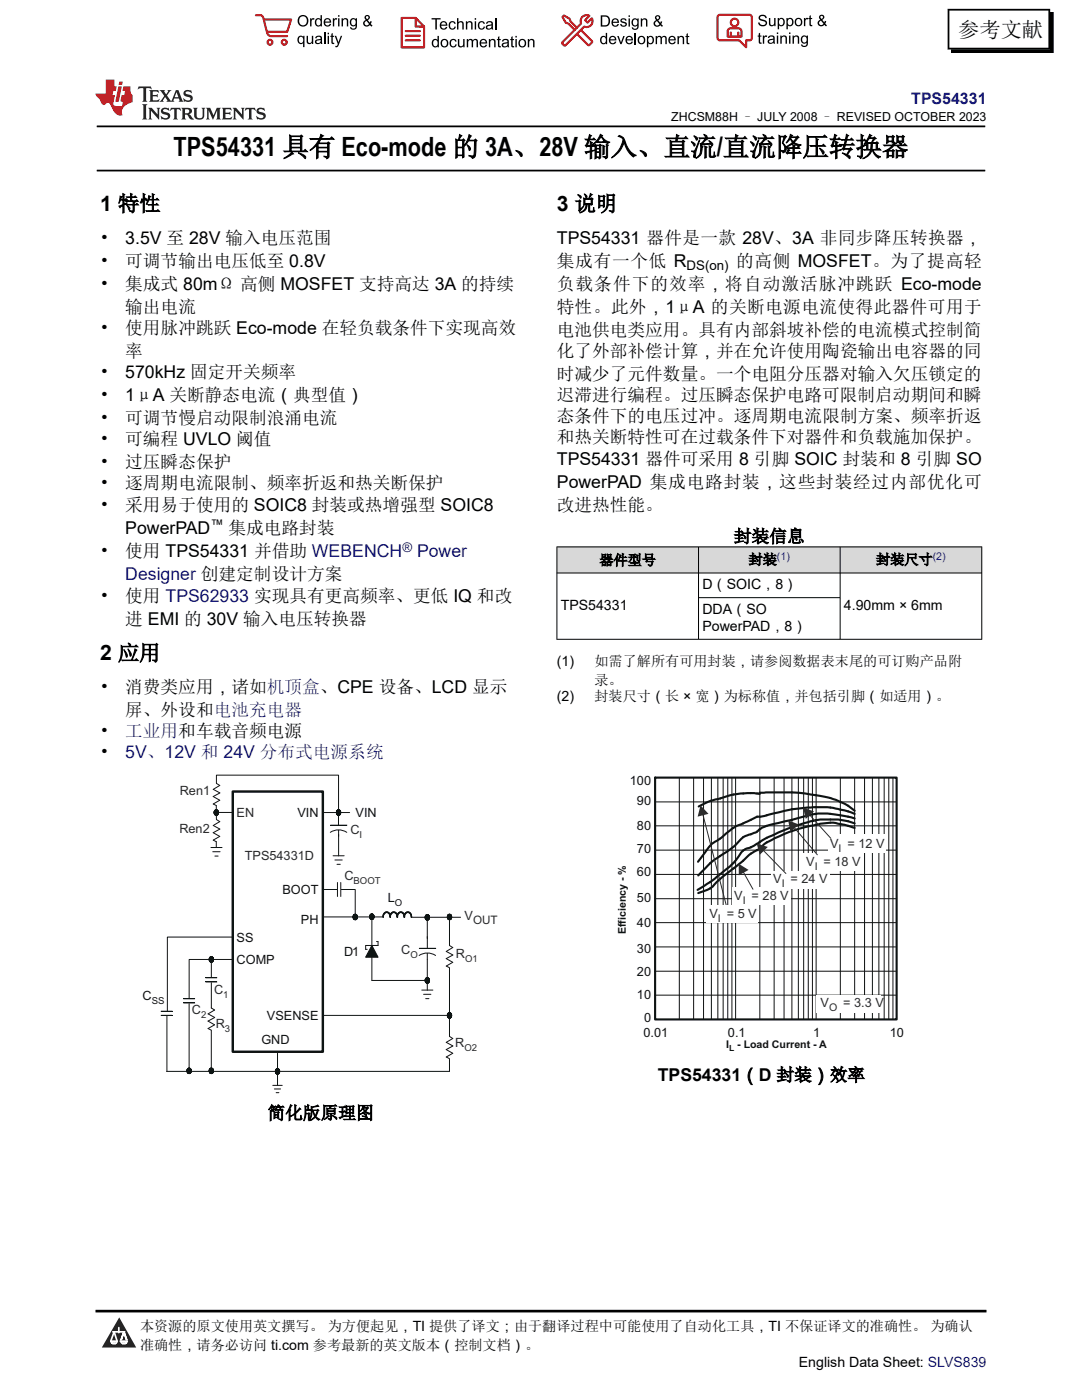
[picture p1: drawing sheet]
<svg xmlns="http://www.w3.org/2000/svg" width="216mm" height="279mm" viewBox="0 0 216 279" stroke-linecap="round" stroke-linejoin="round" font-family="sans-serif">
<defs><g id="words">
<text font-size="5.3" x="34.6" y="31.2">TPS54331 具有 Eco-mode 的 3A、28V 输入、直流/直流降压转换器</text>
<g font-size="4.2">
<text x="191.2" y="7.3">参考文献</text>
<text x="20" y="42.1">1 特性</text>
<text x="111.1" y="42.1">3 说明</text>
<text x="20" y="131.8">2 应用</text>
</g>
<g font-size="3.5">
<text x="20" y="48.6">•</text>
<text x="20" y="53.2">•</text>
<text x="25" y="48.6">3.5V 至 28V 输入电压范围</text>
<text x="25" y="53.2">可调节输出电压低至 0.8V</text>
<text x="111.1" y="48.6">TPS54331 器件是一款 28V、3A 非同步降压转换器，</text>
<text x="111.1" y="53.2">集成有一个低 R</text>
<text x="146.9" y="53.2">的高侧 MOSFET。为了提高轻</text>
<text x="20" y="57.8">•</text>
<text x="25" y="57.8">集成式 80mΩ 高侧 MOSFET 支持高达 3A 的持续</text>
<text x="111.1" y="57.8">负载条件下的效率，将自动激活脉冲跳跃 Eco-mode</text>
<text x="25" y="62.4">输出电流</text>
<text x="111.1" y="62.4">特性。此外，1μA 的关断电源电流使得此器件可用于</text>
<text x="20" y="66.6">•</text>
<text x="25" y="66.6">使用脉冲跳跃 Eco-mode 在轻负载条件下实现高效</text>
<text x="25" y="71.2">率</text>
<text x="111.1" y="67">电池供电类应用。具有内部斜坡补偿的电流模式控制简</text>
<text x="111.1" y="71.2">化了外部补偿计算，并在允许使用陶瓷输出电容器的同</text>
<text x="20" y="75.4">•</text>
<text x="25" y="75.4">570kHz 固定开关频率</text>
<text x="111.1" y="75.8">时减少了元件数量。一个电阻分压器对输入欠压锁定的</text>
<text x="20" y="80">•</text>
<text x="25" y="80">1μA 关断静态电流（典型值）</text>
<text x="111.1" y="80">迟滞进行编程。过压瞬态保护电路可限制启动期间和瞬</text>
<text x="20" y="84.6">•</text>
<text x="20" y="88.8">•</text>
<text x="25" y="84.6">可调节慢启动限制浪涌电流</text>
<text x="25" y="88.8">可编程 UVLO 阈值</text>
<text x="111.1" y="84.2">态条件下的电压过冲。逐周期电流限制方案、频率折返</text>
<text x="111.1" y="88.5">和热关断特性可在过载条件下对器件和负载施加保护。</text>
<text x="20" y="93.4">•</text>
<text x="25" y="93.4">过压瞬态保护</text>
<text x="111.1" y="92.7">TPS54331 器件可采用 8 引脚 SOIC 封装和 8 引脚 SO</text>
<text x="20" y="97.7">•</text>
<text x="20" y="101.9">•</text>
<text x="25" y="97.7">逐周期电流限制、频率折返和热关断保护</text>
<text x="25" y="101.9">采用易于使用的 SOIC8 封装或热增强型 SOIC8</text>
<text x="111.1" y="101.9">改进热性能。</text>
<text x="111.1" y="97.3">PowerPAD 集成电路封装，这些封装经过内部优化可</text>
<text x="25" y="106.5">PowerPAD</text>
<text x="45.6" y="106.5">集成电路封装</text>
<text x="20" y="111.1">•</text>
<text x="25" y="111.1">使用 TPS54331 并借助 WEBENCH</text>
<text x="146.5" y="108.2">封装信息</text>
<text x="20" y="120.2">•</text>
<text x="25" y="120.2">使用 TPS62933 实现具有更高频率、更低 IQ 和改</text>
<text x="25" y="124.8">进 EMI 的 30V 输入电压转换器</text>
<text x="20" y="138.3">•</text>
<text x="25" y="138.3">消费类应用，诸如机顶盒、CPE 设备、LCD 显示</text>
<text x="25" y="142.9">屏、外设和电池充电器</text>
<text x="20" y="147.1">•</text>
<text x="20" y="151.4">•</text>
<text x="131.2" y="215.7">TPS54331（D 封装）效率</text>
<text x="53.4" y="223.3">简化版原理图</text>
</g>
<g font-size="3.5" fill="#00f">
<text x="83.2" y="111.1">Power</text>
<text x="25" y="115.7">Designer 创建定制设计方案</text>
<text x="25" y="147.1">工业用和车载音频电源</text>
<text x="25" y="151.4">5V、12V 和 24V 分布式电源系统</text>
</g>
<text font-size="3.2" fill="#00f" x="181.8" y="20.8">TPS54331</text>
<g font-size="2.8">
<text x="119.6" y="112.8">器件型号</text>
<text x="149.4" y="112.6">封装</text>
<text x="174.8" y="112.6">封装尺寸</text>
<text x="140.2" y="117.5">D（SOIC，8）</text>
<text x="111.9" y="121.7">TPS54331</text>
<text x="140.2" y="122.5">DDA（SO</text>
<text x="140.2" y="125.9">PowerPAD，8）</text>
<text x="168.4" y="121.7">4.90mm × 6mm</text>
<text x="111.1" y="132.9">(1)</text>
<text x="118.6" y="132.9">如需了解所有可用封装，请参阅数据表末尾的可订购产品附</text>
<text x="118.6" y="136.6">录。</text>
<text x="111.1" y="140">(2)</text>
<text x="118.6" y="140">封装尺寸（长 × 宽）为标称值，并包括引脚（如适用）。</text>
<text x="27.9" y="265.7">本资源的原文使用英文撰写。 为方便起见，TI 提供了译文；由于翻译过程中可能使用了自动化工具，TI 不保证译文的准确性。 为确认</text>
<text x="27.9" y="269.4">准确性，请务必访问 ti.com 参考最新的英文版本（控制文档）。</text>
<text x="159.4" y="272.8">English Data Sheet: SLVS839</text>
</g>
<g font-size="2.6">
<text x="137" y="53.9">DS(on)</text>
<text x="42" y="105.6">™</text>
</g>
<text font-size="2.6" fill="#00f" x="80.3" y="110.2">®</text>
<text font-size="2.5" x="134" y="24.2">ZHCSM88H – JULY 2008 – REVISED OCTOBER 2023</text>
<g font-size="2.5" fill="#2b292a">
<text x="35.9" y="158.6">Ren1</text>
<text x="35.8" y="166.3">Ren2</text>
<text x="47.2" y="163">EN</text>
<text x="69.9" y="166.4">C</text>
<text x="48.8" y="171.6">TPS54331D</text>
<text x="160.9" y="172.7">V = 18 V</text>
<text x="165.6" y="169.2">V = 12 V</text>
<text x="68.7" y="175.7">C</text>
<text x="146.5" y="179.6">V = 28 V</text>
<text x="154.3" y="176.2">V = 24 V</text>
<text x="92.7" y="183.6">V</text>
<text x="141.6" y="183.2">V = 5 V</text>
<text x="80" y="190.5">C</text>
<text x="91" y="191.2">R</text>
<text x="38.3" y="202.4">C</text>
<text x="42.7" y="198.4">C</text>
<text x="163.7" y="200.9">V</text>
<text x="168.3" y="200.9">= 3.3 V</text>
<text x="43.1" y="205.1">R</text>
<text x="90.8" y="209">R</text>
</g>
<g font-size="2.5" fill="#0d1413">
<text x="125.7" y="156.7">100</text>
<text x="127.1" y="160.6">90</text>
<text x="59.3" y="163.1">VIN</text>
<text x="71" y="163">VIN</text>
<text x="127.1" y="165.6">80</text>
<text x="127.1" y="170.3">70</text>
<text x="56.4" y="178.4">BOOT</text>
<text x="127.1" y="180">50</text>
<text x="127.1" y="174.9">60</text>
<text x="60" y="184.4">PH</text>
<text x="77.4" y="180">L</text>
<text x="127.1" y="185">40</text>
<text x="47.2" y="188">SS</text>
<text x="68.7" y="190.9">D1</text>
<text x="127.1" y="190.1">30</text>
<text x="47.2" y="192.3">COMP</text>
<text x="127.1" y="194.7">20</text>
<text x="28.4" y="199.6">C</text>
<text x="53.3" y="203.5">VSENSE</text>
<text x="127.1" y="199.3">10</text>
<text x="128.5" y="203.9">0</text>
<text x="52.2" y="208.3">GND</text>
<text x="128.4" y="206.9">0.01</text>
<text x="145.3" y="206.9">0.1</text>
<text x="162.3" y="206.9">1</text>
<text x="177.6" y="206.9">10</text>
</g>
<text font-size="2.3" fill="#2b292a" x="94.4" y="184.5">OUT</text>
<g font-size="2.1" fill="#00f">
<text x="155" y="111.7">(1)</text>
<text x="186.1" y="111.7">(2)</text>
</g>
<g font-size="2.1" fill="#2b292a">
<text x="162.6" y="173.6">I</text>
<text x="167.3" y="170">I</text>
<text x="156" y="177">I</text>
<text x="143.2" y="184">I</text>
<text x="148.2" y="180.5">I</text>
<text x="165.4" y="201.7">O</text>
</g>
<g font-size="2.1" fill="#0d1413">
<text x="124.9" y="186.4" transform="rotate(-90 124.9 186.4)">Efficiency - %</text>
<text x="144.9" y="209.1">I</text>
<text x="147.1" y="209.1">- Load Current - A</text>
</g>
<g font-size="1.9" fill="#2b292a">
<text x="71.7" y="167.2">I</text>
<text x="70.6" y="176.4">BOOT</text>
<text x="81.9" y="191.2">O</text>
<text x="92.8" y="192">O1</text>
<text x="40.1" y="203.2">2</text>
<text x="44.6" y="199.2">1</text>
<text x="44.9" y="205.9">3</text>
<text x="92.7" y="209.8">O2</text>
</g>
<g font-size="1.9" fill="#0d1413">
<text x="78.8" y="180.8">O</text>
<text x="30.3" y="200.3">SS</text>
</g>
<text font-size="1.7" fill="#0d1413" x="145.5" y="209.7">L</text>
</g></defs>
<path d="M19.3 25.2h177.3M19.3 34h177.3" fill="none" stroke="#000" stroke-width=".35"/>
<g fill="#d8d8d8">
<path d="M111.1 109.2h84.8v5.2h-84.8z" fill-rule="evenodd"/>
<path d="M111.2 109.2h28.1v5.1h-28.1z" fill-rule="evenodd"/>
<path d="M139.4 109.2h28.2v5.1h-28.2z" fill-rule="evenodd"/>
<path d="M167.7 109.2h28.1v5.1h-28.1z" fill-rule="evenodd"/>
</g>
<path d="M111.1 109.2h84.9M111.1 114.4h84.9M111.1 109.1v18.5M139.4 109.1v18.5M139.4 119.3h28.3M167.6 109.1v18.5M195.9 109.1v18.5M111.1 127.6h84.9" fill="none" stroke="#000" stroke-width=".2"/>
<path d="M46.4 158h18v51.9h-18z" fill="none" stroke="#0d1413" stroke-width=".49"/>
<path d="M82.1 182.8v.3z" fill-rule="evenodd" fill="#0d1413"/>
<path d="M82.1 182.8v.3z" fill="none" stroke="#0d1413" stroke-width=".2"/>
<path d="M82 182.7l.1 .3z" fill-rule="evenodd" fill="#0d1413"/>
<path d="M82 182.7l.1 .3z" fill="none" stroke="#0d1413" stroke-width=".2"/>
<path d="M82 182.5l.1 .3z" fill-rule="evenodd" fill="#0d1413"/>
<path d="M82 182.5l.1 .3z" fill="none" stroke="#0d1413" stroke-width=".2"/>
<path d="M81.9 182.4l.2 .2z" fill-rule="evenodd" fill="#0d1413"/>
<path d="M81.9 182.4l.2 .2z" fill="none" stroke="#0d1413" stroke-width=".2"/>
<path d="M81.9 182.2l.1 .3z" fill-rule="evenodd" fill="#0d1413"/>
<path d="M81.9 182.2l.1 .3z" fill="none" stroke="#0d1413" stroke-width=".2"/>
<path d="M81.7 182.1l.2 .3z" fill-rule="evenodd" fill="#0d1413"/>
<path d="M81.7 182.1l.2 .3z" fill="none" stroke="#0d1413" stroke-width=".2"/>
<path d="M81.6 182l.2 .3z" fill-rule="evenodd" fill="#0d1413"/>
<path d="M81.6 182l.2 .3z" fill="none" stroke="#0d1413" stroke-width=".2"/>
<path d="M81.5 182l.2 .1z" fill-rule="evenodd" fill="#0d1413"/>
<path d="M81.5 182l.2 .1z" fill="none" stroke="#0d1413" stroke-width=".2"/>
<path d="M81.4 182l.2 .1h-.2z" fill-rule="evenodd" fill="#0d1413"/>
<path d="M81.4 182l.2 .1h-.2z" fill="none" stroke="#0d1413" stroke-width=".2"/>
<path d="M81.2 182l.2 .1h-.2z" fill-rule="evenodd" fill="#0d1413"/>
<path d="M81.2 182l.2 .1h-.2z" fill="none" stroke="#0d1413" stroke-width=".2"/>
<path d="M81.1 182l.2 .1-.2 .1z" fill-rule="evenodd" fill="#0d1413"/>
<path d="M81.1 182l.2 .1-.2 .1z" fill="none" stroke="#0d1413" stroke-width=".2"/>
<path d="M81 182.1h.2l-.2 .2z" fill-rule="evenodd" fill="#0d1413"/>
<path d="M81 182.1h.2l-.2 .2z" fill="none" stroke="#0d1413" stroke-width=".2"/>
<path d="M80.8 182.3l.2-.1-.1 .2z" fill-rule="evenodd" fill="#0d1413"/>
<path d="M80.8 182.3l.2-.1-.1 .2z" fill="none" stroke="#0d1413" stroke-width=".2"/>
<path d="M80.9 182.2v.1l-.1 .2z" fill-rule="evenodd" fill="#0d1413"/>
<path d="M80.9 182.2v.1l-.1 .2z" fill="none" stroke="#0d1413" stroke-width=".2"/>
<path d="M80.8 182.4l-.1 .2z" fill-rule="evenodd" fill="#0d1413"/>
<path d="M80.8 182.4l-.1 .2z" fill="none" stroke="#0d1413" stroke-width=".2"/>
<path d="M80.7 182.5v.3z" fill-rule="evenodd" fill="#0d1413"/>
<path d="M80.7 182.5v.3z" fill="none" stroke="#0d1413" stroke-width=".2"/>
<path d="M80.7 182.7v.3z" fill-rule="evenodd" fill="#0d1413"/>
<path d="M80.7 182.7v.3z" fill="none" stroke="#0d1413" stroke-width=".2"/>
<path d="M80.6 182.8l.1 .3z" fill-rule="evenodd" fill="#0d1413"/>
<path d="M80.6 182.8l.1 .3z" fill="none" stroke="#0d1413" stroke-width=".2"/>
<path d="M80.7 182.8v.3h-.1z" fill-rule="evenodd" fill="#0d1413"/>
<path d="M80.7 182.8v.3h-.1z" fill="none" stroke="#0d1413" stroke-width=".2"/>
<path d="M80.6 182.7l.1 .3z" fill-rule="evenodd" fill="#0d1413"/>
<path d="M80.6 182.7l.1 .3z" fill="none" stroke="#0d1413" stroke-width=".2"/>
<path d="M80.6 182.5l.1 .3z" fill-rule="evenodd" fill="#0d1413"/>
<path d="M80.6 182.5l.1 .3z" fill="none" stroke="#0d1413" stroke-width=".2"/>
<path d="M80.5 182.4l.2 .2z" fill-rule="evenodd" fill="#0d1413"/>
<path d="M80.5 182.4l.2 .2z" fill="none" stroke="#0d1413" stroke-width=".2"/>
<path d="M80.4 182.2l.2 .3z" fill-rule="evenodd" fill="#0d1413"/>
<path d="M80.4 182.2l.2 .3z" fill="none" stroke="#0d1413" stroke-width=".2"/>
<path d="M80.3 182.1l.2 .3z" fill-rule="evenodd" fill="#0d1413"/>
<path d="M80.3 182.1l.2 .3z" fill="none" stroke="#0d1413" stroke-width=".2"/>
<path d="M80.2 182l.2 .3z" fill-rule="evenodd" fill="#0d1413"/>
<path d="M80.2 182l.2 .3z" fill="none" stroke="#0d1413" stroke-width=".2"/>
<path d="M80.1 182l.2 .2z" fill-rule="evenodd" fill="#0d1413"/>
<path d="M80.1 182l.2 .2z" fill="none" stroke="#0d1413" stroke-width=".2"/>
<path d="M79.9 182l.3 .1h-.3z" fill-rule="evenodd" fill="#0d1413"/>
<path d="M79.9 182l.3 .1h-.3z" fill="none" stroke="#0d1413" stroke-width=".2"/>
<path d="M79.8 182l.2 .1h-.2z" fill-rule="evenodd" fill="#0d1413"/>
<path d="M79.8 182l.2 .1h-.2z" fill="none" stroke="#0d1413" stroke-width=".2"/>
<path d="M79.7 182l.2 .1-.2 .1z" fill-rule="evenodd" fill="#0d1413"/>
<path d="M79.7 182l.2 .1-.2 .1z" fill="none" stroke="#0d1413" stroke-width=".2"/>
<path d="M79.6 182.1h.2l-.2 .2z" fill-rule="evenodd" fill="#0d1413"/>
<path d="M79.6 182.1h.2l-.2 .2z" fill="none" stroke="#0d1413" stroke-width=".2"/>
<path d="M79.4 182.3l.2-.1-.1 .2z" fill-rule="evenodd" fill="#0d1413"/>
<path d="M79.4 182.3l.2-.1-.1 .2z" fill="none" stroke="#0d1413" stroke-width=".2"/>
<path d="M79.5 182.2v.1l-.1 .2z" fill-rule="evenodd" fill="#0d1413"/>
<path d="M79.5 182.2v.1l-.1 .2z" fill="none" stroke="#0d1413" stroke-width=".2"/>
<path d="M79.4 182.4l-.1 .2z" fill-rule="evenodd" fill="#0d1413"/>
<path d="M79.4 182.4l-.1 .2z" fill="none" stroke="#0d1413" stroke-width=".2"/>
<path d="M79.3 182.5v.3z" fill-rule="evenodd" fill="#0d1413"/>
<path d="M79.3 182.5v.3z" fill="none" stroke="#0d1413" stroke-width=".2"/>
<path d="M79.3 182.7l-.1 .3z" fill-rule="evenodd" fill="#0d1413"/>
<path d="M79.3 182.7l-.1 .3z" fill="none" stroke="#0d1413" stroke-width=".2"/>
<path d="M79.2 182.8l.1 .3z" fill-rule="evenodd" fill="#0d1413"/>
<path d="M79.2 182.8l.1 .3z" fill="none" stroke="#0d1413" stroke-width=".2"/>
<path d="M79.3 182.8v.3z" fill-rule="evenodd" fill="#0d1413"/>
<path d="M79.3 182.8v.3z" fill="none" stroke="#0d1413" stroke-width=".2"/>
<path d="M79.2 182.7l.1 .3z" fill-rule="evenodd" fill="#0d1413"/>
<path d="M79.2 182.7l.1 .3z" fill="none" stroke="#0d1413" stroke-width=".2"/>
<path d="M79.2 182.5l.1 .3z" fill-rule="evenodd" fill="#0d1413"/>
<path d="M79.2 182.5l.1 .3z" fill="none" stroke="#0d1413" stroke-width=".2"/>
<path d="M79.1 182.4l.1 .2z" fill-rule="evenodd" fill="#0d1413"/>
<path d="M79.1 182.4l.1 .2z" fill="none" stroke="#0d1413" stroke-width=".2"/>
<path d="M79 182.2l.2 .3z" fill-rule="evenodd" fill="#0d1413"/>
<path d="M79 182.2l.2 .3z" fill="none" stroke="#0d1413" stroke-width=".2"/>
<path d="M78.9 182.1l.2 .3z" fill-rule="evenodd" fill="#0d1413"/>
<path d="M78.9 182.1l.2 .3z" fill="none" stroke="#0d1413" stroke-width=".2"/>
<path d="M78.8 182l.2 .3z" fill-rule="evenodd" fill="#0d1413"/>
<path d="M78.8 182l.2 .3z" fill="none" stroke="#0d1413" stroke-width=".2"/>
<path d="M78.7 182l.2 .1h-.2z" fill-rule="evenodd" fill="#0d1413"/>
<path d="M78.7 182l.2 .1h-.2z" fill="none" stroke="#0d1413" stroke-width=".2"/>
<path d="M78.5 182l.3 .1h-.3z" fill-rule="evenodd" fill="#0d1413"/>
<path d="M78.5 182l.3 .1h-.3z" fill="none" stroke="#0d1413" stroke-width=".2"/>
<path d="M78.4 182l.2 .1h-.2z" fill-rule="evenodd" fill="#0d1413"/>
<path d="M78.4 182l.2 .1h-.2z" fill="none" stroke="#0d1413" stroke-width=".2"/>
<path d="M78.3 182l.2 .1-.2 .1z" fill-rule="evenodd" fill="#0d1413"/>
<path d="M78.3 182l.2 .1-.2 .1z" fill="none" stroke="#0d1413" stroke-width=".2"/>
<path d="M78.2 182.1h.1l-.1 .2z" fill-rule="evenodd" fill="#0d1413"/>
<path d="M78.2 182.1h.1l-.1 .2z" fill="none" stroke="#0d1413" stroke-width=".2"/>
<path d="M78 182.3l.2-.1-.1 .2z" fill-rule="evenodd" fill="#0d1413"/>
<path d="M78 182.3l.2-.1-.1 .2z" fill="none" stroke="#0d1413" stroke-width=".2"/>
<path d="M78 182.2l.1 .1-.1 .2z" fill-rule="evenodd" fill="#0d1413"/>
<path d="M78 182.2l.1 .1-.1 .2z" fill="none" stroke="#0d1413" stroke-width=".2"/>
<path d="M78 182.4l-.1 .2z" fill-rule="evenodd" fill="#0d1413"/>
<path d="M78 182.4l-.1 .2z" fill="none" stroke="#0d1413" stroke-width=".2"/>
<path d="M77.9 182.5l-.1 .3z" fill-rule="evenodd" fill="#0d1413"/>
<path d="M77.9 182.5l-.1 .3z" fill="none" stroke="#0d1413" stroke-width=".2"/>
<path d="M77.8 182.7l.1 .3z" fill-rule="evenodd" fill="#0d1413"/>
<path d="M77.8 182.7l.1 .3z" fill="none" stroke="#0d1413" stroke-width=".2"/>
<path d="M77.8 182.8l.1 .3z" fill-rule="evenodd" fill="#0d1413"/>
<path d="M77.8 182.8l.1 .3z" fill="none" stroke="#0d1413" stroke-width=".2"/>
<path d="M77.8 182.8l.1 .3z" fill-rule="evenodd" fill="#0d1413"/>
<path d="M77.8 182.8l.1 .3z" fill="none" stroke="#0d1413" stroke-width=".2"/>
<path d="M77.8 182.7l.1 .3z" fill-rule="evenodd" fill="#0d1413"/>
<path d="M77.8 182.7l.1 .3z" fill="none" stroke="#0d1413" stroke-width=".2"/>
<path d="M77.8 182.5l.1 .3z" fill-rule="evenodd" fill="#0d1413"/>
<path d="M77.8 182.5l.1 .3z" fill="none" stroke="#0d1413" stroke-width=".2"/>
<path d="M77.7 182.4l.1 .2z" fill-rule="evenodd" fill="#0d1413"/>
<path d="M77.7 182.4l.1 .2z" fill="none" stroke="#0d1413" stroke-width=".2"/>
<path d="M77.6 182.2l.2 .3z" fill-rule="evenodd" fill="#0d1413"/>
<path d="M77.6 182.2l.2 .3z" fill="none" stroke="#0d1413" stroke-width=".2"/>
<path d="M77.5 182.1l.2 .3z" fill-rule="evenodd" fill="#0d1413"/>
<path d="M77.5 182.1l.2 .3z" fill="none" stroke="#0d1413" stroke-width=".2"/>
<path d="M77.4 182l.2 .3z" fill-rule="evenodd" fill="#0d1413"/>
<path d="M77.4 182l.2 .3z" fill="none" stroke="#0d1413" stroke-width=".2"/>
<path d="M77.3 182l.2 .1h-.2z" fill-rule="evenodd" fill="#0d1413"/>
<path d="M77.3 182l.2 .1h-.2z" fill="none" stroke="#0d1413" stroke-width=".2"/>
<path d="M77.1 182l.3 .1h-.3z" fill-rule="evenodd" fill="#0d1413"/>
<path d="M77.1 182l.3 .1h-.3z" fill="none" stroke="#0d1413" stroke-width=".2"/>
<path d="M77 182l.2 .1h-.2z" fill-rule="evenodd" fill="#0d1413"/>
<path d="M77 182l.2 .1h-.2z" fill="none" stroke="#0d1413" stroke-width=".2"/>
<path d="M76.9 182l.2 .1-.2 .1z" fill-rule="evenodd" fill="#0d1413"/>
<path d="M76.9 182l.2 .1-.2 .1z" fill="none" stroke="#0d1413" stroke-width=".2"/>
<path d="M76.8 182.1h.1l-.1 .2z" fill-rule="evenodd" fill="#0d1413"/>
<path d="M76.8 182.1h.1l-.1 .2z" fill="none" stroke="#0d1413" stroke-width=".2"/>
<path d="M76.8 182.1v.1l-.1 .2z" fill-rule="evenodd" fill="#0d1413"/>
<path d="M76.8 182.1v.1l-.1 .2z" fill="none" stroke="#0d1413" stroke-width=".2"/>
<path d="M76.6 182.3h.1l-.1 .2z" fill-rule="evenodd" fill="#0d1413"/>
<path d="M76.6 182.3h.1l-.1 .2z" fill="none" stroke="#0d1413" stroke-width=".2"/>
<path d="M76.6 182.4l-.1 .2z" fill-rule="evenodd" fill="#0d1413"/>
<path d="M76.6 182.4l-.1 .2z" fill="none" stroke="#0d1413" stroke-width=".2"/>
<path d="M76.5 182.5l-.1 .3z" fill-rule="evenodd" fill="#0d1413"/>
<path d="M76.5 182.5l-.1 .3z" fill="none" stroke="#0d1413" stroke-width=".2"/>
<path d="M76.4 182.7l.1 .3z" fill-rule="evenodd" fill="#0d1413"/>
<path d="M76.4 182.7l.1 .3z" fill="none" stroke="#0d1413" stroke-width=".2"/>
<path d="M76.4 182.8l.1 .3z" fill-rule="evenodd" fill="#0d1413"/>
<path d="M76.4 182.8l.1 .3zM82.2 183.1h9.7M84.2 197.6h2.2M84.5 198.4h1.5M84.9 199.3h.7" fill="none" stroke="#0d1413" stroke-width=".2"/>
<path d="M84.9 182.9l.4 .2z" fill-rule="evenodd" fill="#0d1413"/>
<path d="M84.9 182.9l.4 .2z" fill="none" stroke="#0d1413" stroke-width=".2"/>
<path d="M84.8 183l.1 .1z" fill-rule="evenodd" fill="#0d1413"/>
<path d="M84.8 183l.1 .1z" fill="none" stroke="#0d1413" stroke-width=".2"/>
<path d="M84.9 183.1h.4z" fill-rule="evenodd" fill="#0d1413"/>
<path d="M84.9 183.1h.4z" fill="none" stroke="#0d1413" stroke-width=".2"/>
<path d="M84.9 182.9l.4 .2z" fill-rule="evenodd" fill="#0d1413"/>
<path d="M84.9 182.9l.4 .2z" fill="none" stroke="#0d1413" stroke-width=".2"/>
<path d="M84.8 182.9l.1 .1z" fill-rule="evenodd" fill="#0d1413"/>
<path d="M84.8 182.9l.1 .1z" fill="none" stroke="#0d1413" stroke-width=".2"/>
<path d="M84.9 183l.4 .1z" fill-rule="evenodd" fill="#0d1413"/>
<path d="M84.9 183l.4 .1z" fill="none" stroke="#0d1413" stroke-width=".2"/>
<path d="M84.9 182.8l.3 .3z" fill-rule="evenodd" fill="#0d1413"/>
<path d="M84.9 182.8l.3 .3z" fill="none" stroke="#0d1413" stroke-width=".2"/>
<path d="M84.9 182.8v.1z" fill-rule="evenodd" fill="#0d1413"/>
<path d="M84.9 182.8v.1z" fill="none" stroke="#0d1413" stroke-width=".2"/>
<path d="M84.9 182.9l.4 .2z" fill-rule="evenodd" fill="#0d1413"/>
<path d="M84.9 182.9l.4 .2z" fill="none" stroke="#0d1413" stroke-width=".2"/>
<path d="M85 182.7l.2 .4z" fill-rule="evenodd" fill="#0d1413"/>
<path d="M85 182.7l.2 .4z" fill="none" stroke="#0d1413" stroke-width=".2"/>
<path d="M84.9 182.7v.2z" fill-rule="evenodd" fill="#0d1413"/>
<path d="M84.9 182.7v.2z" fill="none" stroke="#0d1413" stroke-width=".2"/>
<path d="M84.9 182.8l.3 .3z" fill-rule="evenodd" fill="#0d1413"/>
<path d="M84.9 182.8l.3 .3z" fill="none" stroke="#0d1413" stroke-width=".2"/>
<path d="M85 182.7l.2 .4z" fill-rule="evenodd" fill="#0d1413"/>
<path d="M85 182.7l.2 .4z" fill="none" stroke="#0d1413" stroke-width=".2"/>
<path d="M85 182.7v.1z" fill-rule="evenodd" fill="#0d1413"/>
<path d="M85 182.7v.1z" fill="none" stroke="#0d1413" stroke-width=".2"/>
<path d="M85 182.7l.2 .4z" fill-rule="evenodd" fill="#0d1413"/>
<path d="M85 182.7l.2 .4z" fill="none" stroke="#0d1413" stroke-width=".2"/>
<path d="M85 182.7l.2 .4z" fill-rule="evenodd" fill="#0d1413"/>
<path d="M85 182.7l.2 .4z" fill="none" stroke="#0d1413" stroke-width=".2"/>
<path d="M85 182.6l.1 .1z" fill-rule="evenodd" fill="#0d1413"/>
<path d="M85 182.6l.1 .1z" fill="none" stroke="#0d1413" stroke-width=".2"/>
<path d="M85 182.7l.2 .4z" fill-rule="evenodd" fill="#0d1413"/>
<path d="M85 182.7l.2 .4z" fill="none" stroke="#0d1413" stroke-width=".2"/>
<path d="M85.1 182.6l.2 .5z" fill-rule="evenodd" fill="#0d1413"/>
<path d="M85.1 182.6l.2 .5z" fill="none" stroke="#0d1413" stroke-width=".2"/>
<path d="M85 182.6h.2z" fill-rule="evenodd" fill="#0d1413"/>
<path d="M85 182.6h.2z" fill="none" stroke="#0d1413" stroke-width=".2"/>
<path d="M85 182.7l.2 .4z" fill-rule="evenodd" fill="#0d1413"/>
<path d="M85 182.7l.2 .4z" fill="none" stroke="#0d1413" stroke-width=".2"/>
<path d="M85.2 182.6l.1 .5z" fill-rule="evenodd" fill="#0d1413"/>
<path d="M85.2 182.6l.1 .5z" fill="none" stroke="#0d1413" stroke-width=".2"/>
<path d="M85.1 182.6h.1z" fill-rule="evenodd" fill="#0d1413"/>
<path d="M85.1 182.6h.1z" fill="none" stroke="#0d1413" stroke-width=".2"/>
<path d="M85.1 182.6l.2 .5z" fill-rule="evenodd" fill="#0d1413"/>
<path d="M85.1 182.6l.2 .5z" fill="none" stroke="#0d1413" stroke-width=".2"/>
<path d="M85.2 182.6l.1 .5z" fill-rule="evenodd" fill="#0d1413"/>
<path d="M85.2 182.6l.1 .5z" fill="none" stroke="#0d1413" stroke-width=".2"/>
<path d="M85.2 182.5l.1 .1z" fill-rule="evenodd" fill="#0d1413"/>
<path d="M85.2 182.5l.1 .1z" fill="none" stroke="#0d1413" stroke-width=".2"/>
<path d="M85.2 182.6l.1 .5z" fill-rule="evenodd" fill="#0d1413"/>
<path d="M85.2 182.6l.1 .5z" fill="none" stroke="#0d1413" stroke-width=".2"/>
<path d="M85.3 182.6l-.1 .5z" fill-rule="evenodd" fill="#0d1413"/>
<path d="M85.3 182.6l-.1 .5z" fill="none" stroke="#0d1413" stroke-width=".2"/>
<path d="M85.3 182.5v.1z" fill-rule="evenodd" fill="#0d1413"/>
<path d="M85.3 182.5v.1z" fill="none" stroke="#0d1413" stroke-width=".2"/>
<path d="M85.2 182.6l.1 .5z" fill-rule="evenodd" fill="#0d1413"/>
<path d="M85.2 182.6l.1 .5z" fill="none" stroke="#0d1413" stroke-width=".2"/>
<path d="M85.4 182.6l-.1 .5z" fill-rule="evenodd" fill="#0d1413"/>
<path d="M85.4 182.6l-.1 .5z" fill="none" stroke="#0d1413" stroke-width=".2"/>
<path d="M85.3 182.5l.1 .1z" fill-rule="evenodd" fill="#0d1413"/>
<path d="M85.3 182.5l.1 .1z" fill="none" stroke="#0d1413" stroke-width=".2"/>
<path d="M85.3 182.6l-.1 .5z" fill-rule="evenodd" fill="#0d1413"/>
<path d="M85.3 182.6l-.1 .5z" fill="none" stroke="#0d1413" stroke-width=".2"/>
<path d="M85.4 182.6l-.1 .5z" fill-rule="evenodd" fill="#0d1413"/>
<path d="M85.4 182.6l-.1 .5z" fill="none" stroke="#0d1413" stroke-width=".2"/>
<path d="M85.4 182.6l.1 .1z" fill-rule="evenodd" fill="#0d1413"/>
<path d="M85.4 182.6l.1 .1z" fill="none" stroke="#0d1413" stroke-width=".2"/>
<path d="M85.4 182.6l-.1 .5z" fill-rule="evenodd" fill="#0d1413"/>
<path d="M85.4 182.6l-.1 .5z" fill="none" stroke="#0d1413" stroke-width=".2"/>
<path d="M85.5 182.7l-.2 .4z" fill-rule="evenodd" fill="#0d1413"/>
<path d="M85.5 182.7l-.2 .4z" fill="none" stroke="#0d1413" stroke-width=".2"/>
<path d="M85.5 182.6v.1z" fill-rule="evenodd" fill="#0d1413"/>
<path d="M85.5 182.6v.1z" fill="none" stroke="#0d1413" stroke-width=".2"/>
<path d="M85.4 182.6l-.1 .5z" fill-rule="evenodd" fill="#0d1413"/>
<path d="M85.4 182.6l-.1 .5z" fill="none" stroke="#0d1413" stroke-width=".2"/>
<path d="M85.5 182.7l-.2 .4z" fill-rule="evenodd" fill="#0d1413"/>
<path d="M85.5 182.7l-.2 .4z" fill="none" stroke="#0d1413" stroke-width=".2"/>
<path d="M85.5 182.7v.1z" fill-rule="evenodd" fill="#0d1413"/>
<path d="M85.5 182.7v.1z" fill="none" stroke="#0d1413" stroke-width=".2"/>
<path d="M85.5 182.7l-.2 .4z" fill-rule="evenodd" fill="#0d1413"/>
<path d="M85.5 182.7l-.2 .4z" fill="none" stroke="#0d1413" stroke-width=".2"/>
<path d="M85.2 183l.4-.2z" fill-rule="evenodd" fill="#0d1413"/>
<path d="M85.2 183l.4-.2z" fill="none" stroke="#0d1413" stroke-width=".2"/>
<path d="M85.5 182.8h.2z" fill-rule="evenodd" fill="#0d1413"/>
<path d="M85.5 182.8h.2z" fill="none" stroke="#0d1413" stroke-width=".2"/>
<path d="M85.5 182.7l-.2 .4z" fill-rule="evenodd" fill="#0d1413"/>
<path d="M85.5 182.7l-.2 .4z" fill="none" stroke="#0d1413" stroke-width=".2"/>
<path d="M85.3 183l.3-.1z" fill-rule="evenodd" fill="#0d1413"/>
<path d="M85.3 183l.3-.1z" fill="none" stroke="#0d1413" stroke-width=".2"/>
<path d="M85.6 182.8l.1 .1z" fill-rule="evenodd" fill="#0d1413"/>
<path d="M85.6 182.8l.1 .1z" fill="none" stroke="#0d1413" stroke-width=".2"/>
<path d="M85.2 183l.4-.2z" fill-rule="evenodd" fill="#0d1413"/>
<path d="M85.2 183l.4-.2z" fill="none" stroke="#0d1413" stroke-width=".2"/>
<path d="M85.3 183l.4-.1z" fill-rule="evenodd" fill="#0d1413"/>
<path d="M85.3 183l.4-.1z" fill="none" stroke="#0d1413" stroke-width=".2"/>
<path d="M85.6 182.9l.1 .1z" fill-rule="evenodd" fill="#0d1413"/>
<path d="M85.6 182.9l.1 .1z" fill="none" stroke="#0d1413" stroke-width=".2"/>
<path d="M85.3 183l.3-.1z" fill-rule="evenodd" fill="#0d1413"/>
<path d="M85.3 183l.3-.1z" fill="none" stroke="#0d1413" stroke-width=".2"/>
<path d="M85.3 183h.4v.1h-.4z" fill-rule="evenodd" fill="#0d1413"/>
<path d="M85.3 183h.4v.1h-.4z" fill="none" stroke="#0d1413" stroke-width=".2"/>
<path d="M85.6 183l.1 .1z" fill-rule="evenodd" fill="#0d1413"/>
<path d="M85.6 183l.1 .1z" fill="none" stroke="#0d1413" stroke-width=".2"/>
<path d="M85.3 183l.4-.1z" fill-rule="evenodd" fill="#0d1413"/>
<path d="M85.3 183l.4-.1z" fill="none" stroke="#0d1413" stroke-width=".2"/>
<path d="M85.3 183l.4 .2z" fill-rule="evenodd" fill="#0d1413"/>
<path d="M85.3 183l.4 .2z" fill="none" stroke="#0d1413" stroke-width=".2"/>
<path d="M85.6 183.1l.1 .1z" fill-rule="evenodd" fill="#0d1413"/>
<path d="M85.6 183.1l.1 .1z" fill="none" stroke="#0d1413" stroke-width=".2"/>
<path d="M85.3 183l.4 .1z" fill-rule="evenodd" fill="#0d1413"/>
<path d="M85.3 183l.4 .1z" fill="none" stroke="#0d1413" stroke-width=".2"/>
<path d="M85.3 183l.3 .3z" fill-rule="evenodd" fill="#0d1413"/>
<path d="M85.3 183l.3 .3z" fill="none" stroke="#0d1413" stroke-width=".2"/>
<path d="M85.6 183.2l.1 .1z" fill-rule="evenodd" fill="#0d1413"/>
<path d="M85.6 183.2l.1 .1z" fill="none" stroke="#0d1413" stroke-width=".2"/>
<path d="M85.3 183l.4 .2z" fill-rule="evenodd" fill="#0d1413"/>
<path d="M85.3 183l.4 .2z" fill="none" stroke="#0d1413" stroke-width=".2"/>
<path d="M85.3 183l.3 .4z" fill-rule="evenodd" fill="#0d1413"/>
<path d="M85.3 183l.3 .4z" fill="none" stroke="#0d1413" stroke-width=".2"/>
<path d="M85.6 183.2l.1 .1z" fill-rule="evenodd" fill="#0d1413"/>
<path d="M85.6 183.2l.1 .1z" fill="none" stroke="#0d1413" stroke-width=".2"/>
<path d="M85.3 183l.3 .3z" fill-rule="evenodd" fill="#0d1413"/>
<path d="M85.3 183l.3 .3z" fill="none" stroke="#0d1413" stroke-width=".2"/>
<path d="M85.3 183.1l.2 .3z" fill-rule="evenodd" fill="#0d1413"/>
<path d="M85.3 183.1l.2 .3z" fill="none" stroke="#0d1413" stroke-width=".2"/>
<path d="M85.6 183.3v.1z" fill-rule="evenodd" fill="#0d1413"/>
<path d="M85.6 183.3v.1z" fill="none" stroke="#0d1413" stroke-width=".2"/>
<path d="M85.3 183l.3 .4z" fill-rule="evenodd" fill="#0d1413"/>
<path d="M85.3 183l.3 .4z" fill="none" stroke="#0d1413" stroke-width=".2"/>
<path d="M85.3 183.1l.2 .4z" fill-rule="evenodd" fill="#0d1413"/>
<path d="M85.3 183.1l.2 .4z" fill="none" stroke="#0d1413" stroke-width=".2"/>
<path d="M85.6 183.4v.1z" fill-rule="evenodd" fill="#0d1413"/>
<path d="M85.6 183.4v.1z" fill="none" stroke="#0d1413" stroke-width=".2"/>
<path d="M85.3 183.1l.3 .3z" fill-rule="evenodd" fill="#0d1413"/>
<path d="M85.3 183.1l.3 .3z" fill="none" stroke="#0d1413" stroke-width=".2"/>
<path d="M85.2 183.1l.2 .5z" fill-rule="evenodd" fill="#0d1413"/>
<path d="M85.2 183.1l.2 .5z" fill="none" stroke="#0d1413" stroke-width=".2"/>
<path d="M85.4 183.5h.1z" fill-rule="evenodd" fill="#0d1413"/>
<path d="M85.4 183.5h.1z" fill="none" stroke="#0d1413" stroke-width=".2"/>
<path d="M85.3 183.1l.2 .4z" fill-rule="evenodd" fill="#0d1413"/>
<path d="M85.3 183.1l.2 .4z" fill="none" stroke="#0d1413" stroke-width=".2"/>
<path d="M85.2 183.1l.2 .5z" fill-rule="evenodd" fill="#0d1413"/>
<path d="M85.2 183.1l.2 .5z" fill="none" stroke="#0d1413" stroke-width=".2"/>
<path d="M85.4 183.5l.1 .1z" fill-rule="evenodd" fill="#0d1413"/>
<path d="M85.4 183.5l.1 .1z" fill="none" stroke="#0d1413" stroke-width=".2"/>
<path d="M85.2 183.1l.2 .4z" fill-rule="evenodd" fill="#0d1413"/>
<path d="M85.2 183.1l.2 .4z" fill="none" stroke="#0d1413" stroke-width=".2"/>
<path d="M85.2 183.1l.2 .5z" fill-rule="evenodd" fill="#0d1413"/>
<path d="M85.2 183.1l.2 .5z" fill="none" stroke="#0d1413" stroke-width=".2"/>
<path d="M85.3 183.5l.1 .1z" fill-rule="evenodd" fill="#0d1413"/>
<path d="M85.3 183.5l.1 .1z" fill="none" stroke="#0d1413" stroke-width=".2"/>
<path d="M85.2 183.1l.2 .5z" fill-rule="evenodd" fill="#0d1413"/>
<path d="M85.2 183.1l.2 .5z" fill="none" stroke="#0d1413" stroke-width=".2"/>
<path d="M85.2 183.1l.1 .5z" fill-rule="evenodd" fill="#0d1413"/>
<path d="M85.2 183.1l.1 .5z" fill="none" stroke="#0d1413" stroke-width=".2"/>
<path d="M85.3 183.6h.1" fill="none" stroke="#0d1413" stroke-width=".2"/>
<path d="M85.2 183.1l.2 .5z" fill-rule="evenodd" fill="#0d1413"/>
<path d="M85.2 183.1l.2 .5z" fill="none" stroke="#0d1413" stroke-width=".2"/>
<path d="M85.2 183.1v.5z" fill-rule="evenodd" fill="#0d1413"/>
<path d="M85.2 183.1v.5z" fill="none" stroke="#0d1413" stroke-width=".2"/>
<path d="M85.2 183.5l.1 .1z" fill-rule="evenodd" fill="#0d1413"/>
<path d="M85.2 183.5l.1 .1z" fill="none" stroke="#0d1413" stroke-width=".2"/>
<path d="M85.2 183.1l.1 .5z" fill-rule="evenodd" fill="#0d1413"/>
<path d="M85.2 183.1l.1 .5z" fill="none" stroke="#0d1413" stroke-width=".2"/>
<path d="M85.2 183.1v.5z" fill-rule="evenodd" fill="#0d1413"/>
<path d="M85.2 183.1v.5z" fill="none" stroke="#0d1413" stroke-width=".2"/>
<path d="M85.1 183.5l.1 .1z" fill-rule="evenodd" fill="#0d1413"/>
<path d="M85.1 183.5l.1 .1z" fill="none" stroke="#0d1413" stroke-width=".2"/>
<path d="M85.2 183.1v.5z" fill-rule="evenodd" fill="#0d1413"/>
<path d="M85.2 183.1v.5z" fill="none" stroke="#0d1413" stroke-width=".2"/>
<path d="M85.2 183.1l-.1 .5z" fill-rule="evenodd" fill="#0d1413"/>
<path d="M85.2 183.1l-.1 .5z" fill="none" stroke="#0d1413" stroke-width=".2"/>
<path d="M85.1 183.5v.1z" fill-rule="evenodd" fill="#0d1413"/>
<path d="M85.1 183.5v.1z" fill="none" stroke="#0d1413" stroke-width=".2"/>
<path d="M85.2 183.1v.5z" fill-rule="evenodd" fill="#0d1413"/>
<path d="M85.2 183.1v.5z" fill="none" stroke="#0d1413" stroke-width=".2"/>
<path d="M85.2 183.1l-.2 .4z" fill-rule="evenodd" fill="#0d1413"/>
<path d="M85.2 183.1l-.2 .4z" fill="none" stroke="#0d1413" stroke-width=".2"/>
<path d="M85 183.4l.1 .2z" fill-rule="evenodd" fill="#0d1413"/>
<path d="M85 183.4l.1 .2z" fill="none" stroke="#0d1413" stroke-width=".2"/>
<path d="M85.2 183.1l-.1 .5z" fill-rule="evenodd" fill="#0d1413"/>
<path d="M85.2 183.1l-.1 .5z" fill="none" stroke="#0d1413" stroke-width=".2"/>
<path d="M85.2 183.1l-.2 .3z" fill-rule="evenodd" fill="#0d1413"/>
<path d="M85.2 183.1l-.2 .3z" fill="none" stroke="#0d1413" stroke-width=".2"/>
<path d="M85 183.4v.1z" fill-rule="evenodd" fill="#0d1413"/>
<path d="M85 183.4v.1z" fill="none" stroke="#0d1413" stroke-width=".2"/>
<path d="M85.2 183.1l-.2 .4z" fill-rule="evenodd" fill="#0d1413"/>
<path d="M85.2 183.1l-.2 .4z" fill="none" stroke="#0d1413" stroke-width=".2"/>
<path d="M84.9 183.3l.3-.3z" fill-rule="evenodd" fill="#0d1413"/>
<path d="M84.9 183.3l.3-.3z" fill="none" stroke="#0d1413" stroke-width=".2"/>
<path d="M84.9 183.4h.1z" fill-rule="evenodd" fill="#0d1413"/>
<path d="M84.9 183.4h.1z" fill="none" stroke="#0d1413" stroke-width=".2"/>
<path d="M85.2 183.1l-.2 .4z" fill-rule="evenodd" fill="#0d1413"/>
<path d="M85.2 183.1l-.2 .4z" fill="none" stroke="#0d1413" stroke-width=".2"/>
<path d="M84.9 183.2l.4-.2z" fill-rule="evenodd" fill="#0d1413"/>
<path d="M84.9 183.2l.4-.2z" fill="none" stroke="#0d1413" stroke-width=".2"/>
<path d="M84.8 183.3h.2z" fill-rule="evenodd" fill="#0d1413"/>
<path d="M84.8 183.3h.2z" fill="none" stroke="#0d1413" stroke-width=".2"/>
<path d="M84.9 183.3l.3-.3z" fill-rule="evenodd" fill="#0d1413"/>
<path d="M84.9 183.3l.3-.3z" fill="none" stroke="#0d1413" stroke-width=".2"/>
<path d="M84.9 183.1l.4-.1z" fill-rule="evenodd" fill="#0d1413"/>
<path d="M84.9 183.1l.4-.1z" fill="none" stroke="#0d1413" stroke-width=".2"/>
<path d="M84.8 183.2l.1 .1z" fill-rule="evenodd" fill="#0d1413"/>
<path d="M84.8 183.2l.1 .1z" fill="none" stroke="#0d1413" stroke-width=".2"/>
<path d="M84.9 183.2l.4-.2z" fill-rule="evenodd" fill="#0d1413"/>
<path d="M84.9 183.2l.4-.2z" fill="none" stroke="#0d1413" stroke-width=".2"/>
<path d="M84.9 183l.4 .1z" fill-rule="evenodd" fill="#0d1413"/>
<path d="M84.9 183l.4 .1z" fill="none" stroke="#0d1413" stroke-width=".2"/>
<path d="M84.8 183.1l.1 .1z" fill-rule="evenodd" fill="#0d1413"/>
<path d="M84.8 183.1l.1 .1z" fill="none" stroke="#0d1413" stroke-width=".2"/>
<path d="M84.9 183.1l.4-.1z" fill-rule="evenodd" fill="#0d1413"/>
<path d="M84.9 183.1l.4-.1z" fill="none" stroke="#0d1413" stroke-width=".2"/>
<path d="M85 182.7a.45 .45 0 0 1 .7 .4 .45 .45 0 0 1-.7 .4l-.1-.4z" fill-rule="evenodd" fill="#0d1413"/>
<path d="M64.4 177.5h2.8zM68.1 177.5h2.8v5.3M64.4 183h12M85 182.7a.45 .45 0 0 1 .7 .4 .45 .45 0 0 1-.7 .4l-.1-.4z" fill="none" stroke="#0d1413" stroke-width=".2"/>
<path d="M70.5 182.9l.4 .2z" fill-rule="evenodd" fill="#0d1413"/>
<path d="M70.5 182.9l.4 .2z" fill="none" stroke="#0d1413" stroke-width=".2"/>
<path d="M70.4 182.9l.1 .1z" fill-rule="evenodd" fill="#0d1413"/>
<path d="M70.4 182.9l.1 .1z" fill="none" stroke="#0d1413" stroke-width=".2"/>
<path d="M70.5 183l.4 .1z" fill-rule="evenodd" fill="#0d1413"/>
<path d="M70.5 183l.4 .1z" fill="none" stroke="#0d1413" stroke-width=".2"/>
<path d="M70.5 182.8l.4 .3z" fill-rule="evenodd" fill="#0d1413"/>
<path d="M70.5 182.8l.4 .3z" fill="none" stroke="#0d1413" stroke-width=".2"/>
<path d="M70.5 182.8v.1z" fill-rule="evenodd" fill="#0d1413"/>
<path d="M70.5 182.8v.1z" fill="none" stroke="#0d1413" stroke-width=".2"/>
<path d="M70.5 182.9l.4 .2z" fill-rule="evenodd" fill="#0d1413"/>
<path d="M70.5 182.9l.4 .2z" fill="none" stroke="#0d1413" stroke-width=".2"/>
<path d="M70.6 182.7l.3 .4z" fill-rule="evenodd" fill="#0d1413"/>
<path d="M70.6 182.7l.3 .4z" fill="none" stroke="#0d1413" stroke-width=".2"/>
<path d="M70.5 182.7v.2z" fill-rule="evenodd" fill="#0d1413"/>
<path d="M70.5 182.7v.2z" fill="none" stroke="#0d1413" stroke-width=".2"/>
<path d="M70.5 182.8l.4 .3z" fill-rule="evenodd" fill="#0d1413"/>
<path d="M70.5 182.8l.4 .3z" fill="none" stroke="#0d1413" stroke-width=".2"/>
<path d="M70.6 182.6l.3 .4z" fill-rule="evenodd" fill="#0d1413"/>
<path d="M70.6 182.6l.3 .4z" fill="none" stroke="#0d1413" stroke-width=".2"/>
<path d="M70.5 182.7l.1 .1z" fill-rule="evenodd" fill="#0d1413"/>
<path d="M70.5 182.7l.1 .1z" fill="none" stroke="#0d1413" stroke-width=".2"/>
<path d="M70.5 182.7l.4 .4z" fill-rule="evenodd" fill="#0d1413"/>
<path d="M70.5 182.7l.4 .4z" fill="none" stroke="#0d1413" stroke-width=".2"/>
<path d="M70.6 182.6l.3 .4z" fill-rule="evenodd" fill="#0d1413"/>
<path d="M70.6 182.6l.3 .4z" fill="none" stroke="#0d1413" stroke-width=".2"/>
<path d="M70.6 182.6v.1z" fill-rule="evenodd" fill="#0d1413"/>
<path d="M70.6 182.6v.1z" fill="none" stroke="#0d1413" stroke-width=".2"/>
<path d="M70.6 182.6l.3 .4z" fill-rule="evenodd" fill="#0d1413"/>
<path d="M70.6 182.6l.3 .4z" fill="none" stroke="#0d1413" stroke-width=".2"/>
<path d="M70.6 182.6l.2 .4z" fill-rule="evenodd" fill="#0d1413"/>
<path d="M70.6 182.6l.2 .4z" fill="none" stroke="#0d1413" stroke-width=".2"/>
<path d="M70.6 182.6h.1z" fill-rule="evenodd" fill="#0d1413"/>
<path d="M70.6 182.6h.1z" fill="none" stroke="#0d1413" stroke-width=".2"/>
<path d="M70.6 182.6l.3 .4z" fill-rule="evenodd" fill="#0d1413"/>
<path d="M70.6 182.6l.3 .4z" fill="none" stroke="#0d1413" stroke-width=".2"/>
<path d="M70.7 182.5l.2 .5z" fill-rule="evenodd" fill="#0d1413"/>
<path d="M70.7 182.5l.2 .5z" fill="none" stroke="#0d1413" stroke-width=".2"/>
<path d="M70.7 182.5l.1 .1z" fill-rule="evenodd" fill="#0d1413"/>
<path d="M70.7 182.5l.1 .1z" fill="none" stroke="#0d1413" stroke-width=".2"/>
<path d="M70.6 182.6l.2 .4z" fill-rule="evenodd" fill="#0d1413"/>
<path d="M70.6 182.6l.2 .4z" fill="none" stroke="#0d1413" stroke-width=".2"/>
<path d="M70.8 182.5l.1 .5z" fill-rule="evenodd" fill="#0d1413"/>
<path d="M70.8 182.5l.1 .5z" fill="none" stroke="#0d1413" stroke-width=".2"/>
<path d="M70.7 182.5l.1 .1z" fill-rule="evenodd" fill="#0d1413"/>
<path d="M70.7 182.5l.1 .1z" fill="none" stroke="#0d1413" stroke-width=".2"/>
<path d="M70.7 182.5l.2 .5z" fill-rule="evenodd" fill="#0d1413"/>
<path d="M70.7 182.5l.2 .5z" fill="none" stroke="#0d1413" stroke-width=".2"/>
<path d="M70.8 182.5l.1 .5z" fill-rule="evenodd" fill="#0d1413"/>
<path d="M70.8 182.5l.1 .5z" fill="none" stroke="#0d1413" stroke-width=".2"/>
<path d="M70.8 182.5h.1z" fill-rule="evenodd" fill="#0d1413"/>
<path d="M70.8 182.5h.1z" fill="none" stroke="#0d1413" stroke-width=".2"/>
<path d="M70.8 182.5l.1 .5z" fill-rule="evenodd" fill="#0d1413"/>
<path d="M70.8 182.5l.1 .5z" fill="none" stroke="#0d1413" stroke-width=".2"/>
<path d="M70.9 182.5l-.1 .5z" fill-rule="evenodd" fill="#0d1413"/>
<path d="M70.9 182.5l-.1 .5z" fill="none" stroke="#0d1413" stroke-width=".2"/>
<path d="M70.9 182.4l.1 .2z" fill-rule="evenodd" fill="#0d1413"/>
<path d="M70.9 182.4l.1 .2z" fill="none" stroke="#0d1413" stroke-width=".2"/>
<path d="M70.8 182.5l.1 .5z" fill-rule="evenodd" fill="#0d1413"/>
<path d="M70.8 182.5l.1 .5z" fill="none" stroke="#0d1413" stroke-width=".2"/>
<path d="M71 182.5l-.1 .5z" fill-rule="evenodd" fill="#0d1413"/>
<path d="M71 182.5l-.1 .5z" fill="none" stroke="#0d1413" stroke-width=".2"/>
<path d="M71 182.5v.1z" fill-rule="evenodd" fill="#0d1413"/>
<path d="M71 182.5v.1z" fill="none" stroke="#0d1413" stroke-width=".2"/>
<path d="M70.9 182.5l-.1 .5z" fill-rule="evenodd" fill="#0d1413"/>
<path d="M70.9 182.5l-.1 .5z" fill="none" stroke="#0d1413" stroke-width=".2"/>
<path d="M71 182.5l-.1 .5z" fill-rule="evenodd" fill="#0d1413"/>
<path d="M71 182.5l-.1 .5z" fill="none" stroke="#0d1413" stroke-width=".2"/>
<path d="M71 182.5l.1 .1z" fill-rule="evenodd" fill="#0d1413"/>
<path d="M71 182.5l.1 .1z" fill="none" stroke="#0d1413" stroke-width=".2"/>
<path d="M71 182.5l-.1 .5z" fill-rule="evenodd" fill="#0d1413"/>
<path d="M71 182.5l-.1 .5z" fill="none" stroke="#0d1413" stroke-width=".2"/>
<path d="M71.1 182.6l-.2 .4z" fill-rule="evenodd" fill="#0d1413"/>
<path d="M71.1 182.6l-.2 .4z" fill="none" stroke="#0d1413" stroke-width=".2"/>
<path d="M71.1 182.5v.2z" fill-rule="evenodd" fill="#0d1413"/>
<path d="M71.1 182.5v.2z" fill="none" stroke="#0d1413" stroke-width=".2"/>
<path d="M71 182.5l-.1 .5z" fill-rule="evenodd" fill="#0d1413"/>
<path d="M71 182.5l-.1 .5z" fill="none" stroke="#0d1413" stroke-width=".2"/>
<path d="M71.2 182.6l-.3 .4z" fill-rule="evenodd" fill="#0d1413"/>
<path d="M71.2 182.6l-.3 .4z" fill="none" stroke="#0d1413" stroke-width=".2"/>
<path d="M71.2 182.6v.1z" fill-rule="evenodd" fill="#0d1413"/>
<path d="M71.2 182.6v.1z" fill="none" stroke="#0d1413" stroke-width=".2"/>
<path d="M71.1 182.6l-.2 .4z" fill-rule="evenodd" fill="#0d1413"/>
<path d="M71.1 182.6l-.2 .4z" fill="none" stroke="#0d1413" stroke-width=".2"/>
<path d="M70.9 183l.3-.3-.3 .4z" fill-rule="evenodd" fill="#0d1413"/>
<path d="M70.9 183l.3-.3-.3 .4z" fill="none" stroke="#0d1413" stroke-width=".2"/>
<path d="M71.2 182.7h.1z" fill-rule="evenodd" fill="#0d1413"/>
<path d="M71.2 182.7h.1z" fill="none" stroke="#0d1413" stroke-width=".2"/>
<path d="M71.2 182.6l-.3 .4z" fill-rule="evenodd" fill="#0d1413"/>
<path d="M71.2 182.6l-.3 .4z" fill="none" stroke="#0d1413" stroke-width=".2"/>
<path d="M70.9 183l.3-.2z" fill-rule="evenodd" fill="#0d1413"/>
<path d="M70.9 183l.3-.2z" fill="none" stroke="#0d1413" stroke-width=".2"/>
<path d="M71.2 182.8h.1z" fill-rule="evenodd" fill="#0d1413"/>
<path d="M71.2 182.8h.1z" fill="none" stroke="#0d1413" stroke-width=".2"/>
<path d="M70.9 183l.3-.3-.3 .4z" fill-rule="evenodd" fill="#0d1413"/>
<path d="M70.9 183l.3-.3-.3 .4z" fill="none" stroke="#0d1413" stroke-width=".2"/>
<path d="M70.9 183l.4-.1z" fill-rule="evenodd" fill="#0d1413"/>
<path d="M70.9 183l.4-.1z" fill="none" stroke="#0d1413" stroke-width=".2"/>
<path d="M71.2 182.8l.1 .1z" fill-rule="evenodd" fill="#0d1413"/>
<path d="M71.2 182.8l.1 .1z" fill="none" stroke="#0d1413" stroke-width=".2"/>
<path d="M70.9 183l.3-.2z" fill-rule="evenodd" fill="#0d1413"/>
<path d="M70.9 183l.3-.2z" fill="none" stroke="#0d1413" stroke-width=".2"/>
<path d="M70.9 183h.4v.1h-.4z" fill-rule="evenodd" fill="#0d1413"/>
<path d="M70.9 183h.4v.1h-.4z" fill="none" stroke="#0d1413" stroke-width=".2"/>
<path d="M71.2 182.9l.1 .1z" fill-rule="evenodd" fill="#0d1413"/>
<path d="M71.2 182.9l.1 .1z" fill="none" stroke="#0d1413" stroke-width=".2"/>
<path d="M70.9 183l.4-.1z" fill-rule="evenodd" fill="#0d1413"/>
<path d="M70.9 183l.4-.1z" fill="none" stroke="#0d1413" stroke-width=".2"/>
<path d="M70.9 183l.4 .1z" fill-rule="evenodd" fill="#0d1413"/>
<path d="M70.9 183l.4 .1z" fill="none" stroke="#0d1413" stroke-width=".2"/>
<path d="M71.2 183l.1 .1z" fill-rule="evenodd" fill="#0d1413"/>
<path d="M71.2 183l.1 .1z" fill="none" stroke="#0d1413" stroke-width=".2"/>
<path d="M70.9 183l.4 .1z" fill-rule="evenodd" fill="#0d1413"/>
<path d="M70.9 183l.4 .1z" fill="none" stroke="#0d1413" stroke-width=".2"/>
<path d="M70.9 183l.3 .2z" fill-rule="evenodd" fill="#0d1413"/>
<path d="M70.9 183l.3 .2z" fill="none" stroke="#0d1413" stroke-width=".2"/>
<path d="M71.2 183.1l.1 .1z" fill-rule="evenodd" fill="#0d1413"/>
<path d="M71.2 183.1l.1 .1z" fill="none" stroke="#0d1413" stroke-width=".2"/>
<path d="M70.9 183l.4 .1z" fill-rule="evenodd" fill="#0d1413"/>
<path d="M70.9 183l.4 .1z" fill="none" stroke="#0d1413" stroke-width=".2"/>
<path d="M70.9 183l.3 .3z" fill-rule="evenodd" fill="#0d1413"/>
<path d="M70.9 183l.3 .3z" fill="none" stroke="#0d1413" stroke-width=".2"/>
<path d="M71.2 183.2l.1 .1z" fill-rule="evenodd" fill="#0d1413"/>
<path d="M71.2 183.2l.1 .1z" fill="none" stroke="#0d1413" stroke-width=".2"/>
<path d="M70.9 183l.3 .2z" fill-rule="evenodd" fill="#0d1413"/>
<path d="M70.9 183l.3 .2z" fill="none" stroke="#0d1413" stroke-width=".2"/>
<path d="M70.9 183l.3 .4z" fill-rule="evenodd" fill="#0d1413"/>
<path d="M70.9 183l.3 .4z" fill="none" stroke="#0d1413" stroke-width=".2"/>
<path d="M71.2 183.2v.2z" fill-rule="evenodd" fill="#0d1413"/>
<path d="M71.2 183.2v.2z" fill="none" stroke="#0d1413" stroke-width=".2"/>
<path d="M70.9 183l.3 .3z" fill-rule="evenodd" fill="#0d1413"/>
<path d="M70.9 183l.3 .3z" fill="none" stroke="#0d1413" stroke-width=".2"/>
<path d="M70.9 183l.2 .4z" fill-rule="evenodd" fill="#0d1413"/>
<path d="M70.9 183l.2 .4z" fill="none" stroke="#0d1413" stroke-width=".2"/>
<path d="M71.2 183.3v.1z" fill-rule="evenodd" fill="#0d1413"/>
<path d="M71.2 183.3v.1z" fill="none" stroke="#0d1413" stroke-width=".2"/>
<path d="M70.9 183l.3 .4z" fill-rule="evenodd" fill="#0d1413"/>
<path d="M70.9 183l.3 .4z" fill="none" stroke="#0d1413" stroke-width=".2"/>
<path d="M70.8 183l.2 .5z" fill-rule="evenodd" fill="#0d1413"/>
<path d="M70.8 183l.2 .5z" fill="none" stroke="#0d1413" stroke-width=".2"/>
<path d="M71.1 183.4h.1z" fill-rule="evenodd" fill="#0d1413"/>
<path d="M71.1 183.4h.1z" fill="none" stroke="#0d1413" stroke-width=".2"/>
<path d="M70.9 183l.2 .4z" fill-rule="evenodd" fill="#0d1413"/>
<path d="M70.9 183l.2 .4z" fill="none" stroke="#0d1413" stroke-width=".2"/>
<path d="M70.8 183l.3 .5z" fill-rule="evenodd" fill="#0d1413"/>
<path d="M70.8 183l.3 .5z" fill="none" stroke="#0d1413" stroke-width=".2"/>
<path d="M71 183.4l.1 .1z" fill-rule="evenodd" fill="#0d1413"/>
<path d="M71 183.4l.1 .1z" fill="none" stroke="#0d1413" stroke-width=".2"/>
<path d="M70.8 183l.3 .5z" fill-rule="evenodd" fill="#0d1413"/>
<path d="M70.8 183l.3 .5z" fill="none" stroke="#0d1413" stroke-width=".2"/>
<path d="M70.8 183l.2 .5z" fill-rule="evenodd" fill="#0d1413"/>
<path d="M70.8 183l.2 .5z" fill="none" stroke="#0d1413" stroke-width=".2"/>
<path d="M70.9 183.5h.1z" fill-rule="evenodd" fill="#0d1413"/>
<path d="M70.9 183.5h.1z" fill="none" stroke="#0d1413" stroke-width=".2"/>
<path d="M70.8 183l.3 .5z" fill-rule="evenodd" fill="#0d1413"/>
<path d="M70.8 183l.3 .5z" fill="none" stroke="#0d1413" stroke-width=".2"/>
<path d="M70.8 183l.1 .5z" fill-rule="evenodd" fill="#0d1413"/>
<path d="M70.8 183l.1 .5z" fill="none" stroke="#0d1413" stroke-width=".2"/>
<path d="M70.9 183.5l.1 .1z" fill-rule="evenodd" fill="#0d1413"/>
<path d="M70.9 183.5l.1 .1z" fill="none" stroke="#0d1413" stroke-width=".2"/>
<path d="M70.8 183l.2 .5z" fill-rule="evenodd" fill="#0d1413"/>
<path d="M70.8 183l.2 .5z" fill="none" stroke="#0d1413" stroke-width=".2"/>
<path d="M70.8 183v.5z" fill-rule="evenodd" fill="#0d1413"/>
<path d="M70.8 183v.5z" fill="none" stroke="#0d1413" stroke-width=".2"/>
<path d="M70.8 183.5l.1 .1z" fill-rule="evenodd" fill="#0d1413"/>
<path d="M70.8 183.5l.1 .1z" fill="none" stroke="#0d1413" stroke-width=".2"/>
<path d="M70.8 183l.1 .5z" fill-rule="evenodd" fill="#0d1413"/>
<path d="M70.8 183l.1 .5z" fill="none" stroke="#0d1413" stroke-width=".2"/>
<path d="M70.8 183v.5z" fill-rule="evenodd" fill="#0d1413"/>
<path d="M70.8 183v.5z" fill="none" stroke="#0d1413" stroke-width=".2"/>
<path d="M70.8 183.4v.2z" fill-rule="evenodd" fill="#0d1413"/>
<path d="M70.8 183.4v.2z" fill="none" stroke="#0d1413" stroke-width=".2"/>
<path d="M70.8 183v.5z" fill-rule="evenodd" fill="#0d1413"/>
<path d="M70.8 183v.5z" fill="none" stroke="#0d1413" stroke-width=".2"/>
<path d="M70.8 183l-.1 .5z" fill-rule="evenodd" fill="#0d1413"/>
<path d="M70.8 183l-.1 .5z" fill="none" stroke="#0d1413" stroke-width=".2"/>
<path d="M70.7 183.4v.1z" fill-rule="evenodd" fill="#0d1413"/>
<path d="M70.7 183.4v.1z" fill="none" stroke="#0d1413" stroke-width=".2"/>
<path d="M70.8 183v.5z" fill-rule="evenodd" fill="#0d1413"/>
<path d="M70.8 183v.5z" fill="none" stroke="#0d1413" stroke-width=".2"/>
<path d="M70.9 183l-.3 .4z" fill-rule="evenodd" fill="#0d1413"/>
<path d="M70.9 183l-.3 .4z" fill="none" stroke="#0d1413" stroke-width=".2"/>
<path d="M70.6 183.3l.1 .2z" fill-rule="evenodd" fill="#0d1413"/>
<path d="M70.6 183.3l.1 .2z" fill="none" stroke="#0d1413" stroke-width=".2"/>
<path d="M70.8 183l-.1 .5z" fill-rule="evenodd" fill="#0d1413"/>
<path d="M70.8 183l-.1 .5z" fill="none" stroke="#0d1413" stroke-width=".2"/>
<path d="M70.9 183l-.3 .4z" fill-rule="evenodd" fill="#0d1413"/>
<path d="M70.9 183l-.3 .4z" fill="none" stroke="#0d1413" stroke-width=".2"/>
<path d="M70.6 183.3v.1z" fill-rule="evenodd" fill="#0d1413"/>
<path d="M70.6 183.3v.1z" fill="none" stroke="#0d1413" stroke-width=".2"/>
<path d="M70.9 183l-.3 .4z" fill-rule="evenodd" fill="#0d1413"/>
<path d="M70.9 183l-.3 .4z" fill="none" stroke="#0d1413" stroke-width=".2"/>
<path d="M70.5 183.2l.4-.2z" fill-rule="evenodd" fill="#0d1413"/>
<path d="M70.5 183.2l.4-.2z" fill="none" stroke="#0d1413" stroke-width=".2"/>
<path d="M70.5 183.3h.1z" fill-rule="evenodd" fill="#0d1413"/>
<path d="M70.5 183.3h.1z" fill="none" stroke="#0d1413" stroke-width=".2"/>
<path d="M70.9 183l-.3 .4z" fill-rule="evenodd" fill="#0d1413"/>
<path d="M70.9 183l-.3 .4z" fill="none" stroke="#0d1413" stroke-width=".2"/>
<path d="M70.5 183.1l.4-.1z" fill-rule="evenodd" fill="#0d1413"/>
<path d="M70.5 183.1l.4-.1z" fill="none" stroke="#0d1413" stroke-width=".2"/>
<path d="M70.5 183.2h.1z" fill-rule="evenodd" fill="#0d1413"/>
<path d="M70.5 183.2h.1z" fill="none" stroke="#0d1413" stroke-width=".2"/>
<path d="M70.5 183.2l.4-.2z" fill-rule="evenodd" fill="#0d1413"/>
<path d="M70.5 183.2l.4-.2z" fill="none" stroke="#0d1413" stroke-width=".2"/>
<path d="M70.5 183.1l.4-.1z" fill-rule="evenodd" fill="#0d1413"/>
<path d="M70.5 183.1l.4-.1z" fill="none" stroke="#0d1413" stroke-width=".2"/>
<path d="M70.4 183.1l.1 .1z" fill-rule="evenodd" fill="#0d1413"/>
<path d="M70.4 183.1l.1 .1z" fill="none" stroke="#0d1413" stroke-width=".2"/>
<path d="M70.5 183.1l.4-.1z" fill-rule="evenodd" fill="#0d1413"/>
<path d="M70.5 183.1l.4-.1z" fill="none" stroke="#0d1413" stroke-width=".2"/>
<path d="M70.5 183l.4 .1z" fill-rule="evenodd" fill="#0d1413"/>
<path d="M70.5 183l.4 .1z" fill="none" stroke="#0d1413" stroke-width=".2"/>
<path d="M70.4 183l.1 .1z" fill-rule="evenodd" fill="#0d1413"/>
<path d="M70.4 183l.1 .1z" fill="none" stroke="#0d1413" stroke-width=".2"/>
<path d="M70.5 183.1l.4-.1z" fill-rule="evenodd" fill="#0d1413"/>
<path d="M70.5 183.1l.4-.1z" fill="none" stroke="#0d1413" stroke-width=".2"/>
<path d="M70.6 182.6a.45 .45 0 0 1 .7 .4 .45 .45 0 0 1-.7 .4l-.1-.4z" fill-rule="evenodd" fill="#0d1413"/>
<path d="M64.4 162.2h5.4M65.9 166.1a2.98 2.98 0 0 1 3.3 0M65.9 164.7h3.3zM65.9 164.7h3.3M66.5 170.8h2.2M66.8 171.6h1.5M67.2 172.5h.7M67.5 162.3v2.3zM67.6 165.7v1.2zM67.6 166.5v4.3M46.4 187h-13v14.8M70.6 182.6a.45 .45 0 0 1 .7 .4 .45 .45 0 0 1-.7 .4l-.1-.4z" fill="none" stroke="#0d1413" stroke-width=".2"/>
<path d="M89.3 182.9l.4 .2z" fill-rule="evenodd" fill="#0d1413"/>
<path d="M89.3 182.9l.4 .2z" fill="none" stroke="#0d1413" stroke-width=".2"/>
<path d="M89.3 182.9v.1z" fill-rule="evenodd" fill="#0d1413"/>
<path d="M89.3 182.9v.1z" fill="none" stroke="#0d1413" stroke-width=".2"/>
<path d="M89.3 183l.4 .1z" fill-rule="evenodd" fill="#0d1413"/>
<path d="M89.3 183l.4 .1z" fill="none" stroke="#0d1413" stroke-width=".2"/>
<path d="M89.3 182.8l.4 .3z" fill-rule="evenodd" fill="#0d1413"/>
<path d="M89.3 182.8l.4 .3z" fill="none" stroke="#0d1413" stroke-width=".2"/>
<path d="M89.3 182.8v.1z" fill-rule="evenodd" fill="#0d1413"/>
<path d="M89.3 182.8v.1z" fill="none" stroke="#0d1413" stroke-width=".2"/>
<path d="M89.3 182.9l.4 .2z" fill-rule="evenodd" fill="#0d1413"/>
<path d="M89.3 182.9l.4 .2z" fill="none" stroke="#0d1413" stroke-width=".2"/>
<path d="M89.4 182.7l.3 .4z" fill-rule="evenodd" fill="#0d1413"/>
<path d="M89.4 182.7l.3 .4z" fill="none" stroke="#0d1413" stroke-width=".2"/>
<path d="M89.3 182.7v.2z" fill-rule="evenodd" fill="#0d1413"/>
<path d="M89.3 182.7v.2z" fill="none" stroke="#0d1413" stroke-width=".2"/>
<path d="M89.3 182.8l.4 .3z" fill-rule="evenodd" fill="#0d1413"/>
<path d="M89.3 182.8l.4 .3z" fill="none" stroke="#0d1413" stroke-width=".2"/>
<path d="M89.4 182.6l.3 .4z" fill-rule="evenodd" fill="#0d1413"/>
<path d="M89.4 182.6l.3 .4z" fill="none" stroke="#0d1413" stroke-width=".2"/>
<path d="M89.3 182.7l.1 .1z" fill-rule="evenodd" fill="#0d1413"/>
<path d="M89.3 182.7l.1 .1z" fill="none" stroke="#0d1413" stroke-width=".2"/>
<path d="M89.4 182.7l.3 .4z" fill-rule="evenodd" fill="#0d1413"/>
<path d="M89.4 182.7l.3 .4z" fill="none" stroke="#0d1413" stroke-width=".2"/>
<path d="M89.5 182.6l.2 .4z" fill-rule="evenodd" fill="#0d1413"/>
<path d="M89.5 182.6l.2 .4z" fill="none" stroke="#0d1413" stroke-width=".2"/>
<path d="M89.4 182.6v.1z" fill-rule="evenodd" fill="#0d1413"/>
<path d="M89.4 182.6v.1z" fill="none" stroke="#0d1413" stroke-width=".2"/>
<path d="M89.4 182.6l.3 .4z" fill-rule="evenodd" fill="#0d1413"/>
<path d="M89.4 182.6l.3 .4z" fill="none" stroke="#0d1413" stroke-width=".2"/>
<path d="M89.5 182.6l.2 .4z" fill-rule="evenodd" fill="#0d1413"/>
<path d="M89.5 182.6l.2 .4z" fill="none" stroke="#0d1413" stroke-width=".2"/>
<path d="M89.4 182.6h.1z" fill-rule="evenodd" fill="#0d1413"/>
<path d="M89.4 182.6h.1z" fill="none" stroke="#0d1413" stroke-width=".2"/>
<path d="M89.5 182.6l.2 .4z" fill-rule="evenodd" fill="#0d1413"/>
<path d="M89.5 182.6l.2 .4z" fill="none" stroke="#0d1413" stroke-width=".2"/>
<path d="M89.5 182.5l.2 .5z" fill-rule="evenodd" fill="#0d1413"/>
<path d="M89.5 182.5l.2 .5z" fill="none" stroke="#0d1413" stroke-width=".2"/>
<path d="M89.5 182.5l.1 .1z" fill-rule="evenodd" fill="#0d1413"/>
<path d="M89.5 182.5l.1 .1z" fill="none" stroke="#0d1413" stroke-width=".2"/>
<path d="M89.5 182.6l.2 .4z" fill-rule="evenodd" fill="#0d1413"/>
<path d="M89.5 182.6l.2 .4z" fill="none" stroke="#0d1413" stroke-width=".2"/>
<path d="M89.6 182.5l.1 .5z" fill-rule="evenodd" fill="#0d1413"/>
<path d="M89.6 182.5l.1 .5z" fill="none" stroke="#0d1413" stroke-width=".2"/>
<path d="M89.5 182.5l.1 .1z" fill-rule="evenodd" fill="#0d1413"/>
<path d="M89.5 182.5l.1 .1z" fill="none" stroke="#0d1413" stroke-width=".2"/>
<path d="M89.5 182.5l.2 .5z" fill-rule="evenodd" fill="#0d1413"/>
<path d="M89.5 182.5l.2 .5z" fill="none" stroke="#0d1413" stroke-width=".2"/>
<path d="M89.7 182.5v.5z" fill-rule="evenodd" fill="#0d1413"/>
<path d="M89.7 182.5v.5z" fill="none" stroke="#0d1413" stroke-width=".2"/>
<path d="M89.6 182.5h.1z" fill-rule="evenodd" fill="#0d1413"/>
<path d="M89.6 182.5h.1z" fill="none" stroke="#0d1413" stroke-width=".2"/>
<path d="M89.6 182.5l.1 .5z" fill-rule="evenodd" fill="#0d1413"/>
<path d="M89.6 182.5l.1 .5z" fill="none" stroke="#0d1413" stroke-width=".2"/>
<path d="M89.7 182.5v.5z" fill-rule="evenodd" fill="#0d1413"/>
<path d="M89.7 182.5v.5z" fill="none" stroke="#0d1413" stroke-width=".2"/>
<path d="M89.7 182.4l.1 .2z" fill-rule="evenodd" fill="#0d1413"/>
<path d="M89.7 182.4l.1 .2z" fill="none" stroke="#0d1413" stroke-width=".2"/>
<path d="M89.7 182.5v.5z" fill-rule="evenodd" fill="#0d1413"/>
<path d="M89.7 182.5v.5z" fill="none" stroke="#0d1413" stroke-width=".2"/>
<path d="M89.8 182.5l-.1 .5z" fill-rule="evenodd" fill="#0d1413"/>
<path d="M89.8 182.5l-.1 .5z" fill="none" stroke="#0d1413" stroke-width=".2"/>
<path d="M89.8 182.5v.1z" fill-rule="evenodd" fill="#0d1413"/>
<path d="M89.8 182.5v.1z" fill="none" stroke="#0d1413" stroke-width=".2"/>
<path d="M89.7 182.5v.5z" fill-rule="evenodd" fill="#0d1413"/>
<path d="M89.7 182.5v.5z" fill="none" stroke="#0d1413" stroke-width=".2"/>
<path d="M89.9 182.5l-.2 .5z" fill-rule="evenodd" fill="#0d1413"/>
<path d="M89.9 182.5l-.2 .5z" fill="none" stroke="#0d1413" stroke-width=".2"/>
<path d="M89.8 182.5l.1 .1z" fill-rule="evenodd" fill="#0d1413"/>
<path d="M89.8 182.5l.1 .1z" fill="none" stroke="#0d1413" stroke-width=".2"/>
<path d="M89.8 182.5l-.1 .5z" fill-rule="evenodd" fill="#0d1413"/>
<path d="M89.8 182.5l-.1 .5z" fill="none" stroke="#0d1413" stroke-width=".2"/>
<path d="M89.9 182.6l-.2 .4z" fill-rule="evenodd" fill="#0d1413"/>
<path d="M89.9 182.6l-.2 .4z" fill="none" stroke="#0d1413" stroke-width=".2"/>
<path d="M89.9 182.5v.2z" fill-rule="evenodd" fill="#0d1413"/>
<path d="M89.9 182.5v.2z" fill="none" stroke="#0d1413" stroke-width=".2"/>
<path d="M89.9 182.5l-.2 .5z" fill-rule="evenodd" fill="#0d1413"/>
<path d="M89.9 182.5l-.2 .5z" fill="none" stroke="#0d1413" stroke-width=".2"/>
<path d="M90 182.6l-.3 .4z" fill-rule="evenodd" fill="#0d1413"/>
<path d="M90 182.6l-.3 .4z" fill="none" stroke="#0d1413" stroke-width=".2"/>
<path d="M90 182.6v.1z" fill-rule="evenodd" fill="#0d1413"/>
<path d="M90 182.6v.1z" fill="none" stroke="#0d1413" stroke-width=".2"/>
<path d="M89.9 182.6l-.2 .4z" fill-rule="evenodd" fill="#0d1413"/>
<path d="M89.9 182.6l-.2 .4z" fill="none" stroke="#0d1413" stroke-width=".2"/>
<path d="M89.7 183l.3-.3-.3 .4z" fill-rule="evenodd" fill="#0d1413"/>
<path d="M89.7 183l.3-.3-.3 .4z" fill="none" stroke="#0d1413" stroke-width=".2"/>
<path d="M90 182.7h.1z" fill-rule="evenodd" fill="#0d1413"/>
<path d="M90 182.7h.1z" fill="none" stroke="#0d1413" stroke-width=".2"/>
<path d="M90 182.6l-.3 .4z" fill-rule="evenodd" fill="#0d1413"/>
<path d="M90 182.6l-.3 .4z" fill="none" stroke="#0d1413" stroke-width=".2"/>
<path d="M89.7 183l.4-.2z" fill-rule="evenodd" fill="#0d1413"/>
<path d="M89.7 183l.4-.2z" fill="none" stroke="#0d1413" stroke-width=".2"/>
<path d="M90 182.8h.1z" fill-rule="evenodd" fill="#0d1413"/>
<path d="M90 182.8h.1z" fill="none" stroke="#0d1413" stroke-width=".2"/>
<path d="M89.7 183l.3-.3-.3 .4z" fill-rule="evenodd" fill="#0d1413"/>
<path d="M89.7 183l.3-.3-.3 .4z" fill="none" stroke="#0d1413" stroke-width=".2"/>
<path d="M89.7 183l.4-.1z" fill-rule="evenodd" fill="#0d1413"/>
<path d="M89.7 183l.4-.1z" fill="none" stroke="#0d1413" stroke-width=".2"/>
<path d="M90 182.8l.1 .1z" fill-rule="evenodd" fill="#0d1413"/>
<path d="M90 182.8l.1 .1z" fill="none" stroke="#0d1413" stroke-width=".2"/>
<path d="M89.7 183l.4-.2z" fill-rule="evenodd" fill="#0d1413"/>
<path d="M89.7 183l.4-.2z" fill="none" stroke="#0d1413" stroke-width=".2"/>
<path d="M89.7 183h.4v.1h-.4z" fill-rule="evenodd" fill="#0d1413"/>
<path d="M89.7 183h.4v.1h-.4z" fill="none" stroke="#0d1413" stroke-width=".2"/>
<path d="M90.1 182.9v.1z" fill-rule="evenodd" fill="#0d1413"/>
<path d="M90.1 182.9v.1z" fill="none" stroke="#0d1413" stroke-width=".2"/>
<path d="M89.7 183l.4-.1z" fill-rule="evenodd" fill="#0d1413"/>
<path d="M89.7 183l.4-.1z" fill="none" stroke="#0d1413" stroke-width=".2"/>
<path d="M89.7 183l.4 .1z" fill-rule="evenodd" fill="#0d1413"/>
<path d="M89.7 183l.4 .1z" fill="none" stroke="#0d1413" stroke-width=".2"/>
<path d="M90.1 183v.1z" fill-rule="evenodd" fill="#0d1413"/>
<path d="M90.1 183v.1z" fill="none" stroke="#0d1413" stroke-width=".2"/>
<path d="M89.7 183l.4 .1z" fill-rule="evenodd" fill="#0d1413"/>
<path d="M89.7 183l.4 .1z" fill="none" stroke="#0d1413" stroke-width=".2"/>
<path d="M89.7 183l.4 .2z" fill-rule="evenodd" fill="#0d1413"/>
<path d="M89.7 183l.4 .2z" fill="none" stroke="#0d1413" stroke-width=".2"/>
<path d="M90.1 183.1v.1z" fill-rule="evenodd" fill="#0d1413"/>
<path d="M90.1 183.1v.1z" fill="none" stroke="#0d1413" stroke-width=".2"/>
<path d="M89.7 183l.4 .1z" fill-rule="evenodd" fill="#0d1413"/>
<path d="M89.7 183l.4 .1z" fill="none" stroke="#0d1413" stroke-width=".2"/>
<path d="M89.7 183l.3 .3z" fill-rule="evenodd" fill="#0d1413"/>
<path d="M89.7 183l.3 .3z" fill="none" stroke="#0d1413" stroke-width=".2"/>
<path d="M90 183.2l.1 .1z" fill-rule="evenodd" fill="#0d1413"/>
<path d="M90 183.2l.1 .1z" fill="none" stroke="#0d1413" stroke-width=".2"/>
<path d="M89.7 183l.4 .2z" fill-rule="evenodd" fill="#0d1413"/>
<path d="M89.7 183l.4 .2z" fill="none" stroke="#0d1413" stroke-width=".2"/>
<path d="M89.7 183l.3 .4z" fill-rule="evenodd" fill="#0d1413"/>
<path d="M89.7 183l.3 .4z" fill="none" stroke="#0d1413" stroke-width=".2"/>
<path d="M90 183.2v.2z" fill-rule="evenodd" fill="#0d1413"/>
<path d="M90 183.2v.2z" fill="none" stroke="#0d1413" stroke-width=".2"/>
<path d="M89.7 183l.3 .3z" fill-rule="evenodd" fill="#0d1413"/>
<path d="M89.7 183l.3 .3z" fill="none" stroke="#0d1413" stroke-width=".2"/>
<path d="M89.7 183l.2 .4z" fill-rule="evenodd" fill="#0d1413"/>
<path d="M89.7 183l.2 .4z" fill="none" stroke="#0d1413" stroke-width=".2"/>
<path d="M90 183.3v.1z" fill-rule="evenodd" fill="#0d1413"/>
<path d="M90 183.3v.1z" fill="none" stroke="#0d1413" stroke-width=".2"/>
<path d="M89.7 183l.3 .4z" fill-rule="evenodd" fill="#0d1413"/>
<path d="M89.7 183l.3 .4z" fill="none" stroke="#0d1413" stroke-width=".2"/>
<path d="M89.7 183l.2 .5z" fill-rule="evenodd" fill="#0d1413"/>
<path d="M89.7 183l.2 .5z" fill="none" stroke="#0d1413" stroke-width=".2"/>
<path d="M89.9 183.4h.1z" fill-rule="evenodd" fill="#0d1413"/>
<path d="M89.9 183.4h.1z" fill="none" stroke="#0d1413" stroke-width=".2"/>
<path d="M89.7 183l.2 .4z" fill-rule="evenodd" fill="#0d1413"/>
<path d="M89.7 183l.2 .4z" fill="none" stroke="#0d1413" stroke-width=".2"/>
<path d="M89.7 183l.2 .5z" fill-rule="evenodd" fill="#0d1413"/>
<path d="M89.7 183l.2 .5z" fill="none" stroke="#0d1413" stroke-width=".2"/>
<path d="M89.8 183.4l.1 .1z" fill-rule="evenodd" fill="#0d1413"/>
<path d="M89.8 183.4l.1 .1z" fill="none" stroke="#0d1413" stroke-width=".2"/>
<path d="M89.7 183l.2 .5z" fill-rule="evenodd" fill="#0d1413"/>
<path d="M89.7 183l.2 .5z" fill="none" stroke="#0d1413" stroke-width=".2"/>
<path d="M89.7 183l.1 .5z" fill-rule="evenodd" fill="#0d1413"/>
<path d="M89.7 183l.1 .5z" fill="none" stroke="#0d1413" stroke-width=".2"/>
<path d="M89.8 183.6h.1" fill="none" stroke="#0d1413" stroke-width=".2"/>
<path d="M89.7 183l.2 .5z" fill-rule="evenodd" fill="#0d1413"/>
<path d="M89.7 183l.2 .5z" fill="none" stroke="#0d1413" stroke-width=".2"/>
<path d="M89.7 183v.5z" fill-rule="evenodd" fill="#0d1413"/>
<path d="M89.7 183v.5z" fill="none" stroke="#0d1413" stroke-width=".2"/>
<path d="M89.7 183.5l.1 .1z" fill-rule="evenodd" fill="#0d1413"/>
<path d="M89.7 183.5l.1 .1z" fill="none" stroke="#0d1413" stroke-width=".2"/>
<path d="M89.7 183l.1 .5z" fill-rule="evenodd" fill="#0d1413"/>
<path d="M89.7 183l.1 .5z" fill="none" stroke="#0d1413" stroke-width=".2"/>
<path d="M89.7 183l-.1 .5z" fill-rule="evenodd" fill="#0d1413"/>
<path d="M89.7 183l-.1 .5z" fill="none" stroke="#0d1413" stroke-width=".2"/>
<path d="M89.6 183.5l.1 .1z" fill-rule="evenodd" fill="#0d1413"/>
<path d="M89.6 183.5l.1 .1z" fill="none" stroke="#0d1413" stroke-width=".2"/>
<path d="M89.7 183v.5z" fill-rule="evenodd" fill="#0d1413"/>
<path d="M89.7 183v.5z" fill="none" stroke="#0d1413" stroke-width=".2"/>
<path d="M89.7 183l-.1 .5z" fill-rule="evenodd" fill="#0d1413"/>
<path d="M89.7 183l-.1 .5z" fill="none" stroke="#0d1413" stroke-width=".2"/>
<path d="M89.6 183.4v.2z" fill-rule="evenodd" fill="#0d1413"/>
<path d="M89.6 183.4v.2z" fill="none" stroke="#0d1413" stroke-width=".2"/>
<path d="M89.7 183l-.1 .5z" fill-rule="evenodd" fill="#0d1413"/>
<path d="M89.7 183l-.1 .5z" fill="none" stroke="#0d1413" stroke-width=".2"/>
<path d="M89.7 183l-.2 .5z" fill-rule="evenodd" fill="#0d1413"/>
<path d="M89.7 183l-.2 .5z" fill="none" stroke="#0d1413" stroke-width=".2"/>
<path d="M89.5 183.4v.1z" fill-rule="evenodd" fill="#0d1413"/>
<path d="M89.5 183.4v.1z" fill="none" stroke="#0d1413" stroke-width=".2"/>
<path d="M89.7 183l-.1 .5z" fill-rule="evenodd" fill="#0d1413"/>
<path d="M89.7 183l-.1 .5z" fill="none" stroke="#0d1413" stroke-width=".2"/>
<path d="M89.7 183l-.2 .4z" fill-rule="evenodd" fill="#0d1413"/>
<path d="M89.7 183l-.2 .4z" fill="none" stroke="#0d1413" stroke-width=".2"/>
<path d="M89.5 183.3v.2z" fill-rule="evenodd" fill="#0d1413"/>
<path d="M89.5 183.3v.2z" fill="none" stroke="#0d1413" stroke-width=".2"/>
<path d="M89.7 183l-.2 .5z" fill-rule="evenodd" fill="#0d1413"/>
<path d="M89.7 183l-.2 .5z" fill="none" stroke="#0d1413" stroke-width=".2"/>
<path d="M89.7 183l-.3 .4z" fill-rule="evenodd" fill="#0d1413"/>
<path d="M89.7 183l-.3 .4z" fill="none" stroke="#0d1413" stroke-width=".2"/>
<path d="M89.4 183.3v.1z" fill-rule="evenodd" fill="#0d1413"/>
<path d="M89.4 183.3v.1z" fill="none" stroke="#0d1413" stroke-width=".2"/>
<path d="M89.7 183l-.2 .4z" fill-rule="evenodd" fill="#0d1413"/>
<path d="M89.7 183l-.2 .4z" fill="none" stroke="#0d1413" stroke-width=".2"/>
<path d="M89.3 183.2l.4-.2z" fill-rule="evenodd" fill="#0d1413"/>
<path d="M89.3 183.2l.4-.2z" fill="none" stroke="#0d1413" stroke-width=".2"/>
<path d="M89.3 183.3h.1z" fill-rule="evenodd" fill="#0d1413"/>
<path d="M89.3 183.3h.1z" fill="none" stroke="#0d1413" stroke-width=".2"/>
<path d="M89.7 183l-.3 .4z" fill-rule="evenodd" fill="#0d1413"/>
<path d="M89.7 183l-.3 .4z" fill="none" stroke="#0d1413" stroke-width=".2"/>
<path d="M89.3 183.1l.4-.1z" fill-rule="evenodd" fill="#0d1413"/>
<path d="M89.3 183.1l.4-.1z" fill="none" stroke="#0d1413" stroke-width=".2"/>
<path d="M89.3 183.2h.1z" fill-rule="evenodd" fill="#0d1413"/>
<path d="M89.3 183.2h.1z" fill="none" stroke="#0d1413" stroke-width=".2"/>
<path d="M89.3 183.2l.4-.2z" fill-rule="evenodd" fill="#0d1413"/>
<path d="M89.3 183.2l.4-.2z" fill="none" stroke="#0d1413" stroke-width=".2"/>
<path d="M89.3 183.1l.4-.1z" fill-rule="evenodd" fill="#0d1413"/>
<path d="M89.3 183.1l.4-.1z" fill="none" stroke="#0d1413" stroke-width=".2"/>
<path d="M89.3 183.1v.1z" fill-rule="evenodd" fill="#0d1413"/>
<path d="M89.3 183.1v.1z" fill="none" stroke="#0d1413" stroke-width=".2"/>
<path d="M89.3 183.1l.4-.1z" fill-rule="evenodd" fill="#0d1413"/>
<path d="M89.3 183.1l.4-.1z" fill="none" stroke="#0d1413" stroke-width=".2"/>
<path d="M89.3 183l.4 .1z" fill-rule="evenodd" fill="#0d1413"/>
<path d="M89.3 183l.4 .1z" fill="none" stroke="#0d1413" stroke-width=".2"/>
<path d="M89.3 183v.1z" fill-rule="evenodd" fill="#0d1413"/>
<path d="M89.3 183v.1z" fill="none" stroke="#0d1413" stroke-width=".2"/>
<path d="M89.3 183.1l.4-.1z" fill-rule="evenodd" fill="#0d1413"/>
<path d="M89.3 183.1l.4-.1z" fill="none" stroke="#0d1413" stroke-width=".2"/>
<path d="M89.4 182.6a.45 .45 0 0 1 .7 .4 .45 .45 0 0 1-.7 .4l-.1-.4z" fill-rule="evenodd" fill="#0d1413"/>
<path d="M89.4 182.6a.45 .45 0 0 1 .7 .4 .45 .45 0 0 1-.7 .4l-.1-.4z" fill="none" stroke="#0d1413" stroke-width=".2"/>
<path d="M89.3 202.5l.4 .2z" fill-rule="evenodd" fill="#0d1413"/>
<path d="M89.3 202.5l.4 .2z" fill="none" stroke="#0d1413" stroke-width=".2"/>
<path d="M89.3 202.6v.1z" fill-rule="evenodd" fill="#0d1413"/>
<path d="M89.3 202.6v.1z" fill="none" stroke="#0d1413" stroke-width=".2"/>
<path d="M89.3 202.6l.4 .1z" fill-rule="evenodd" fill="#0d1413"/>
<path d="M89.3 202.6l.4 .1z" fill="none" stroke="#0d1413" stroke-width=".2"/>
<path d="M89.3 202.4l.4 .3z" fill-rule="evenodd" fill="#0d1413"/>
<path d="M89.3 202.4l.4 .3z" fill="none" stroke="#0d1413" stroke-width=".2"/>
<path d="M89.3 202.5v.1z" fill-rule="evenodd" fill="#0d1413"/>
<path d="M89.3 202.5v.1z" fill="none" stroke="#0d1413" stroke-width=".2"/>
<path d="M89.3 202.5l.4 .2z" fill-rule="evenodd" fill="#0d1413"/>
<path d="M89.3 202.5l.4 .2z" fill="none" stroke="#0d1413" stroke-width=".2"/>
<path d="M89.4 202.4l.3 .3z" fill-rule="evenodd" fill="#0d1413"/>
<path d="M89.4 202.4l.3 .3z" fill="none" stroke="#0d1413" stroke-width=".2"/>
<path d="M89.3 202.4v.1z" fill-rule="evenodd" fill="#0d1413"/>
<path d="M89.3 202.4v.1z" fill="none" stroke="#0d1413" stroke-width=".2"/>
<path d="M89.3 202.4l.4 .3z" fill-rule="evenodd" fill="#0d1413"/>
<path d="M89.3 202.4l.4 .3z" fill="none" stroke="#0d1413" stroke-width=".2"/>
<path d="M89.4 202.3l.3 .4z" fill-rule="evenodd" fill="#0d1413"/>
<path d="M89.4 202.3l.3 .4z" fill="none" stroke="#0d1413" stroke-width=".2"/>
<path d="M89.3 202.3l.1 .1z" fill-rule="evenodd" fill="#0d1413"/>
<path d="M89.3 202.3l.1 .1z" fill="none" stroke="#0d1413" stroke-width=".2"/>
<path d="M89.4 202.4l.3 .3z" fill-rule="evenodd" fill="#0d1413"/>
<path d="M89.4 202.4l.3 .3z" fill="none" stroke="#0d1413" stroke-width=".2"/>
<path d="M89.5 202.2l.2 .5z" fill-rule="evenodd" fill="#0d1413"/>
<path d="M89.5 202.2l.2 .5z" fill="none" stroke="#0d1413" stroke-width=".2"/>
<path d="M89.4 202.2v.2z" fill-rule="evenodd" fill="#0d1413"/>
<path d="M89.4 202.2v.2z" fill="none" stroke="#0d1413" stroke-width=".2"/>
<path d="M89.4 202.3l.3 .4z" fill-rule="evenodd" fill="#0d1413"/>
<path d="M89.4 202.3l.3 .4z" fill="none" stroke="#0d1413" stroke-width=".2"/>
<path d="M89.5 202.2l.2 .5z" fill-rule="evenodd" fill="#0d1413"/>
<path d="M89.5 202.2l.2 .5z" fill="none" stroke="#0d1413" stroke-width=".2"/>
<path d="M89.4 202.2h.1z" fill-rule="evenodd" fill="#0d1413"/>
<path d="M89.4 202.2h.1z" fill="none" stroke="#0d1413" stroke-width=".2"/>
<path d="M89.5 202.2l.2 .5z" fill-rule="evenodd" fill="#0d1413"/>
<path d="M89.5 202.2l.2 .5z" fill="none" stroke="#0d1413" stroke-width=".2"/>
<path d="M89.5 202.2l.2 .4z" fill-rule="evenodd" fill="#0d1413"/>
<path d="M89.5 202.2l.2 .4z" fill="none" stroke="#0d1413" stroke-width=".2"/>
<path d="M89.5 202.2h.1z" fill-rule="evenodd" fill="#0d1413"/>
<path d="M89.5 202.2h.1z" fill="none" stroke="#0d1413" stroke-width=".2"/>
<path d="M89.5 202.2l.2 .5z" fill-rule="evenodd" fill="#0d1413"/>
<path d="M89.5 202.2l.2 .5z" fill="none" stroke="#0d1413" stroke-width=".2"/>
<path d="M89.6 202.1l.1 .5z" fill-rule="evenodd" fill="#0d1413"/>
<path d="M89.6 202.1l.1 .5z" fill="none" stroke="#0d1413" stroke-width=".2"/>
<path d="M89.5 202.1l.1 .1z" fill-rule="evenodd" fill="#0d1413"/>
<path d="M89.5 202.1l.1 .1z" fill="none" stroke="#0d1413" stroke-width=".2"/>
<path d="M89.5 202.2l.2 .4z" fill-rule="evenodd" fill="#0d1413"/>
<path d="M89.5 202.2l.2 .4z" fill="none" stroke="#0d1413" stroke-width=".2"/>
<path d="M89.7 202.1v.5z" fill-rule="evenodd" fill="#0d1413"/>
<path d="M89.7 202.1v.5z" fill="none" stroke="#0d1413" stroke-width=".2"/>
<path d="M89.6 202.1l.1 .1z" fill-rule="evenodd" fill="#0d1413"/>
<path d="M89.6 202.1l.1 .1z" fill="none" stroke="#0d1413" stroke-width=".2"/>
<path d="M89.6 202.1l.1 .5z" fill-rule="evenodd" fill="#0d1413"/>
<path d="M89.6 202.1l.1 .5z" fill="none" stroke="#0d1413" stroke-width=".2"/>
<path d="M89.7 202.1v.5z" fill-rule="evenodd" fill="#0d1413"/>
<path d="M89.7 202.1v.5z" fill="none" stroke="#0d1413" stroke-width=".2"/>
<path d="M89.7 202.1l.1 .1z" fill-rule="evenodd" fill="#0d1413"/>
<path d="M89.7 202.1l.1 .1z" fill="none" stroke="#0d1413" stroke-width=".2"/>
<path d="M89.7 202.1v.5z" fill-rule="evenodd" fill="#0d1413"/>
<path d="M89.7 202.1v.5z" fill="none" stroke="#0d1413" stroke-width=".2"/>
<path d="M89.8 202.2l-.1 .5z" fill-rule="evenodd" fill="#0d1413"/>
<path d="M89.8 202.2l-.1 .5z" fill="none" stroke="#0d1413" stroke-width=".2"/>
<path d="M89.8 202.1v.1z" fill-rule="evenodd" fill="#0d1413"/>
<path d="M89.8 202.1v.1z" fill="none" stroke="#0d1413" stroke-width=".2"/>
<path d="M89.7 202.1v.5z" fill-rule="evenodd" fill="#0d1413"/>
<path d="M89.7 202.1v.5z" fill="none" stroke="#0d1413" stroke-width=".2"/>
<path d="M89.9 202.2l-.2 .5z" fill-rule="evenodd" fill="#0d1413"/>
<path d="M89.9 202.2l-.2 .5z" fill="none" stroke="#0d1413" stroke-width=".2"/>
<path d="M89.8 202.1l.1 .1z" fill-rule="evenodd" fill="#0d1413"/>
<path d="M89.8 202.1l.1 .1z" fill="none" stroke="#0d1413" stroke-width=".2"/>
<path d="M89.8 202.2l-.1 .5z" fill-rule="evenodd" fill="#0d1413"/>
<path d="M89.8 202.2l-.1 .5z" fill="none" stroke="#0d1413" stroke-width=".2"/>
<path d="M89.9 202.2l-.2 .5z" fill-rule="evenodd" fill="#0d1413"/>
<path d="M89.9 202.2l-.2 .5z" fill="none" stroke="#0d1413" stroke-width=".2"/>
<path d="M89.9 202.2v.1z" fill-rule="evenodd" fill="#0d1413"/>
<path d="M89.9 202.2v.1z" fill="none" stroke="#0d1413" stroke-width=".2"/>
<path d="M89.9 202.2l-.2 .5z" fill-rule="evenodd" fill="#0d1413"/>
<path d="M89.9 202.2l-.2 .5z" fill="none" stroke="#0d1413" stroke-width=".2"/>
<path d="M90 202.3l-.3 .4z" fill-rule="evenodd" fill="#0d1413"/>
<path d="M90 202.3l-.3 .4z" fill="none" stroke="#0d1413" stroke-width=".2"/>
<path d="M90 202.2v.2z" fill-rule="evenodd" fill="#0d1413"/>
<path d="M90 202.2v.2z" fill="none" stroke="#0d1413" stroke-width=".2"/>
<path d="M89.9 202.2l-.2 .5z" fill-rule="evenodd" fill="#0d1413"/>
<path d="M89.9 202.2l-.2 .5z" fill="none" stroke="#0d1413" stroke-width=".2"/>
<path d="M89.7 202.6l.3-.2-.3 .3z" fill-rule="evenodd" fill="#0d1413"/>
<path d="M89.7 202.6l.3-.2-.3 .3z" fill="none" stroke="#0d1413" stroke-width=".2"/>
<path d="M90 202.3l.1 .1z" fill-rule="evenodd" fill="#0d1413"/>
<path d="M90 202.3l.1 .1z" fill="none" stroke="#0d1413" stroke-width=".2"/>
<path d="M90 202.3l-.3 .4z" fill-rule="evenodd" fill="#0d1413"/>
<path d="M90 202.3l-.3 .4z" fill="none" stroke="#0d1413" stroke-width=".2"/>
<path d="M89.7 202.6l.4-.2z" fill-rule="evenodd" fill="#0d1413"/>
<path d="M89.7 202.6l.4-.2z" fill="none" stroke="#0d1413" stroke-width=".2"/>
<path d="M90 202.4l.1 .1z" fill-rule="evenodd" fill="#0d1413"/>
<path d="M90 202.4l.1 .1z" fill="none" stroke="#0d1413" stroke-width=".2"/>
<path d="M89.7 202.6l.3-.2-.3 .3z" fill-rule="evenodd" fill="#0d1413"/>
<path d="M89.7 202.6l.3-.2-.3 .3z" fill="none" stroke="#0d1413" stroke-width=".2"/>
<path d="M89.7 202.6l.4-.1z" fill-rule="evenodd" fill="#0d1413"/>
<path d="M89.7 202.6l.4-.1z" fill="none" stroke="#0d1413" stroke-width=".2"/>
<path d="M90 202.5l.1 .1z" fill-rule="evenodd" fill="#0d1413"/>
<path d="M90 202.5l.1 .1z" fill="none" stroke="#0d1413" stroke-width=".2"/>
<path d="M89.7 202.6l.4-.2z" fill-rule="evenodd" fill="#0d1413"/>
<path d="M89.7 202.6l.4-.2z" fill="none" stroke="#0d1413" stroke-width=".2"/>
<path d="M89.7 202.6h.4v.1h-.4z" fill-rule="evenodd" fill="#0d1413"/>
<path d="M89.7 202.6h.4v.1h-.4z" fill="none" stroke="#0d1413" stroke-width=".2"/>
<path d="M90.1 202.6h.1" fill="none" stroke="#0d1413" stroke-width=".2"/>
<path d="M89.7 202.6l.4-.1z" fill-rule="evenodd" fill="#0d1413"/>
<path d="M89.7 202.6l.4-.1z" fill="none" stroke="#0d1413" stroke-width=".2"/>
<path d="M89.7 202.6l.4 .2z" fill-rule="evenodd" fill="#0d1413"/>
<path d="M89.7 202.6l.4 .2z" fill="none" stroke="#0d1413" stroke-width=".2"/>
<path d="M90.1 202.6v.1z" fill-rule="evenodd" fill="#0d1413"/>
<path d="M90.1 202.6v.1z" fill="none" stroke="#0d1413" stroke-width=".2"/>
<path d="M89.7 202.6l.4 .1z" fill-rule="evenodd" fill="#0d1413"/>
<path d="M89.7 202.6l.4 .1z" fill="none" stroke="#0d1413" stroke-width=".2"/>
<path d="M89.7 202.6l.4 .3z" fill-rule="evenodd" fill="#0d1413"/>
<path d="M89.7 202.6l.4 .3z" fill="none" stroke="#0d1413" stroke-width=".2"/>
<path d="M90.1 202.7v.1z" fill-rule="evenodd" fill="#0d1413"/>
<path d="M90.1 202.7v.1z" fill="none" stroke="#0d1413" stroke-width=".2"/>
<path d="M89.7 202.6l.4 .2z" fill-rule="evenodd" fill="#0d1413"/>
<path d="M89.7 202.6l.4 .2z" fill="none" stroke="#0d1413" stroke-width=".2"/>
<path d="M89.7 202.6l.3 .3z" fill-rule="evenodd" fill="#0d1413"/>
<path d="M89.7 202.6l.3 .3z" fill="none" stroke="#0d1413" stroke-width=".2"/>
<path d="M90 202.8l.1 .1z" fill-rule="evenodd" fill="#0d1413"/>
<path d="M90 202.8l.1 .1z" fill="none" stroke="#0d1413" stroke-width=".2"/>
<path d="M89.7 202.6l.4 .3z" fill-rule="evenodd" fill="#0d1413"/>
<path d="M89.7 202.6l.4 .3z" fill="none" stroke="#0d1413" stroke-width=".2"/>
<path d="M89.7 202.6l.3 .4z" fill-rule="evenodd" fill="#0d1413"/>
<path d="M89.7 202.6l.3 .4z" fill="none" stroke="#0d1413" stroke-width=".2"/>
<path d="M90 202.9v.1z" fill-rule="evenodd" fill="#0d1413"/>
<path d="M90 202.9v.1z" fill="none" stroke="#0d1413" stroke-width=".2"/>
<path d="M89.7 202.6l.3 .3z" fill-rule="evenodd" fill="#0d1413"/>
<path d="M89.7 202.6l.3 .3z" fill="none" stroke="#0d1413" stroke-width=".2"/>
<path d="M89.7 202.6l.2 .5z" fill-rule="evenodd" fill="#0d1413"/>
<path d="M89.7 202.6l.2 .5z" fill="none" stroke="#0d1413" stroke-width=".2"/>
<path d="M90 202.9v.2z" fill-rule="evenodd" fill="#0d1413"/>
<path d="M90 202.9v.2z" fill="none" stroke="#0d1413" stroke-width=".2"/>
<path d="M89.7 202.6l.3 .4z" fill-rule="evenodd" fill="#0d1413"/>
<path d="M89.7 202.6l.3 .4z" fill="none" stroke="#0d1413" stroke-width=".2"/>
<path d="M89.7 202.7l.2 .4z" fill-rule="evenodd" fill="#0d1413"/>
<path d="M89.7 202.7l.2 .4z" fill="none" stroke="#0d1413" stroke-width=".2"/>
<path d="M89.9 203.1h.1z" fill-rule="evenodd" fill="#0d1413"/>
<path d="M89.9 203.1h.1z" fill="none" stroke="#0d1413" stroke-width=".2"/>
<path d="M89.7 202.6l.2 .5z" fill-rule="evenodd" fill="#0d1413"/>
<path d="M89.7 202.6l.2 .5z" fill="none" stroke="#0d1413" stroke-width=".2"/>
<path d="M89.7 202.7l.2 .4z" fill-rule="evenodd" fill="#0d1413"/>
<path d="M89.7 202.7l.2 .4z" fill="none" stroke="#0d1413" stroke-width=".2"/>
<path d="M89.8 203.1h.1z" fill-rule="evenodd" fill="#0d1413"/>
<path d="M89.8 203.1h.1z" fill="none" stroke="#0d1413" stroke-width=".2"/>
<path d="M89.7 202.7l.2 .4z" fill-rule="evenodd" fill="#0d1413"/>
<path d="M89.7 202.7l.2 .4z" fill="none" stroke="#0d1413" stroke-width=".2"/>
<path d="M89.7 202.6l.1 .5z" fill-rule="evenodd" fill="#0d1413"/>
<path d="M89.7 202.6l.1 .5z" fill="none" stroke="#0d1413" stroke-width=".2"/>
<path d="M89.8 203.1v.1z" fill-rule="evenodd" fill="#0d1413"/>
<path d="M89.8 203.1v.1z" fill="none" stroke="#0d1413" stroke-width=".2"/>
<path d="M89.7 202.7l.2 .4z" fill-rule="evenodd" fill="#0d1413"/>
<path d="M89.7 202.7l.2 .4z" fill="none" stroke="#0d1413" stroke-width=".2"/>
<path d="M89.7 202.6v.6z" fill-rule="evenodd" fill="#0d1413"/>
<path d="M89.7 202.6v.6z" fill="none" stroke="#0d1413" stroke-width=".2"/>
<path d="M89.7 203.1l.1 .1z" fill-rule="evenodd" fill="#0d1413"/>
<path d="M89.7 203.1l.1 .1z" fill="none" stroke="#0d1413" stroke-width=".2"/>
<path d="M89.7 202.6l.1 .5z" fill-rule="evenodd" fill="#0d1413"/>
<path d="M89.7 202.6l.1 .5z" fill="none" stroke="#0d1413" stroke-width=".2"/>
<path d="M89.7 202.6l-.1 .5z" fill-rule="evenodd" fill="#0d1413"/>
<path d="M89.7 202.6l-.1 .5z" fill="none" stroke="#0d1413" stroke-width=".2"/>
<path d="M89.6 203.1l.1 .1z" fill-rule="evenodd" fill="#0d1413"/>
<path d="M89.6 203.1l.1 .1z" fill="none" stroke="#0d1413" stroke-width=".2"/>
<path d="M89.7 202.6v.6z" fill-rule="evenodd" fill="#0d1413"/>
<path d="M89.7 202.6v.6z" fill="none" stroke="#0d1413" stroke-width=".2"/>
<path d="M89.7 202.6l-.1 .5z" fill-rule="evenodd" fill="#0d1413"/>
<path d="M89.7 202.6l-.1 .5z" fill="none" stroke="#0d1413" stroke-width=".2"/>
<path d="M89.6 203.1v.1z" fill-rule="evenodd" fill="#0d1413"/>
<path d="M89.6 203.1v.1z" fill="none" stroke="#0d1413" stroke-width=".2"/>
<path d="M89.7 202.6l-.1 .5z" fill-rule="evenodd" fill="#0d1413"/>
<path d="M89.7 202.6l-.1 .5z" fill="none" stroke="#0d1413" stroke-width=".2"/>
<path d="M89.7 202.6l-.2 .5z" fill-rule="evenodd" fill="#0d1413"/>
<path d="M89.7 202.6l-.2 .5z" fill="none" stroke="#0d1413" stroke-width=".2"/>
<path d="M89.5 203.1v.1z" fill-rule="evenodd" fill="#0d1413"/>
<path d="M89.5 203.1v.1z" fill="none" stroke="#0d1413" stroke-width=".2"/>
<path d="M89.7 202.6l-.1 .5z" fill-rule="evenodd" fill="#0d1413"/>
<path d="M89.7 202.6l-.1 .5z" fill="none" stroke="#0d1413" stroke-width=".2"/>
<path d="M89.7 202.6l-.2 .5z" fill-rule="evenodd" fill="#0d1413"/>
<path d="M89.7 202.6l-.2 .5z" fill="none" stroke="#0d1413" stroke-width=".2"/>
<path d="M89.5 203v.1z" fill-rule="evenodd" fill="#0d1413"/>
<path d="M89.5 203v.1z" fill="none" stroke="#0d1413" stroke-width=".2"/>
<path d="M89.7 202.6l-.2 .5z" fill-rule="evenodd" fill="#0d1413"/>
<path d="M89.7 202.6l-.2 .5z" fill="none" stroke="#0d1413" stroke-width=".2"/>
<path d="M89.7 202.6l-.3 .4z" fill-rule="evenodd" fill="#0d1413"/>
<path d="M89.7 202.6l-.3 .4z" fill="none" stroke="#0d1413" stroke-width=".2"/>
<path d="M89.4 202.9v.2z" fill-rule="evenodd" fill="#0d1413"/>
<path d="M89.4 202.9v.2z" fill="none" stroke="#0d1413" stroke-width=".2"/>
<path d="M89.7 202.6l-.2 .5z" fill-rule="evenodd" fill="#0d1413"/>
<path d="M89.7 202.6l-.2 .5z" fill="none" stroke="#0d1413" stroke-width=".2"/>
<path d="M89.3 202.9l.4-.3z" fill-rule="evenodd" fill="#0d1413"/>
<path d="M89.3 202.9l.4-.3z" fill="none" stroke="#0d1413" stroke-width=".2"/>
<path d="M89.3 202.9l.1 .1z" fill-rule="evenodd" fill="#0d1413"/>
<path d="M89.3 202.9l.1 .1z" fill="none" stroke="#0d1413" stroke-width=".2"/>
<path d="M89.7 202.6l-.3 .4z" fill-rule="evenodd" fill="#0d1413"/>
<path d="M89.7 202.6l-.3 .4z" fill="none" stroke="#0d1413" stroke-width=".2"/>
<path d="M89.3 202.8l.4-.2z" fill-rule="evenodd" fill="#0d1413"/>
<path d="M89.3 202.8l.4-.2z" fill="none" stroke="#0d1413" stroke-width=".2"/>
<path d="M89.3 202.9h.1z" fill-rule="evenodd" fill="#0d1413"/>
<path d="M89.3 202.9h.1z" fill="none" stroke="#0d1413" stroke-width=".2"/>
<path d="M89.3 202.9l.4-.3z" fill-rule="evenodd" fill="#0d1413"/>
<path d="M89.3 202.9l.4-.3z" fill="none" stroke="#0d1413" stroke-width=".2"/>
<path d="M89.3 202.7l.4-.1z" fill-rule="evenodd" fill="#0d1413"/>
<path d="M89.3 202.7l.4-.1z" fill="none" stroke="#0d1413" stroke-width=".2"/>
<path d="M89.3 202.7v.1z" fill-rule="evenodd" fill="#0d1413"/>
<path d="M89.3 202.7v.1z" fill="none" stroke="#0d1413" stroke-width=".2"/>
<path d="M89.3 202.8l.4-.2z" fill-rule="evenodd" fill="#0d1413"/>
<path d="M89.3 202.8l.4-.2z" fill="none" stroke="#0d1413" stroke-width=".2"/>
<path d="M89.3 202.6l.4 .1z" fill-rule="evenodd" fill="#0d1413"/>
<path d="M89.3 202.6l.4 .1z" fill="none" stroke="#0d1413" stroke-width=".2"/>
<path d="M89.3 202.6v.1z" fill-rule="evenodd" fill="#0d1413"/>
<path d="M89.3 202.6v.1z" fill="none" stroke="#0d1413" stroke-width=".2"/>
<path d="M89.3 202.7l.4-.1z" fill-rule="evenodd" fill="#0d1413"/>
<path d="M89.3 202.7l.4-.1z" fill="none" stroke="#0d1413" stroke-width=".2"/>
<path d="M89.4 202.3a.45 .45 0 0 1 .7 .3 .45 .45 0 0 1-.7 .4l-.1-.4z" fill-rule="evenodd" fill="#0d1413"/>
<path d="M89.4 202.3a.45 .45 0 0 1 .7 .3 .45 .45 0 0 1-.7 .4l-.1-.4z" fill="none" stroke="#0d1413" stroke-width=".2"/>
<path d="M73.8 182.8l.4 .2z" fill-rule="evenodd" fill="#0d1413"/>
<path d="M73.8 182.8l.4 .2z" fill="none" stroke="#0d1413" stroke-width=".2"/>
<path d="M73.8 182.9v.1z" fill-rule="evenodd" fill="#0d1413"/>
<path d="M73.8 182.9v.1z" fill="none" stroke="#0d1413" stroke-width=".2"/>
<path d="M73.8 182.9l.4 .1z" fill-rule="evenodd" fill="#0d1413"/>
<path d="M73.8 182.9l.4 .1z" fill="none" stroke="#0d1413" stroke-width=".2"/>
<path d="M73.8 182.7l.4 .3z" fill-rule="evenodd" fill="#0d1413"/>
<path d="M73.8 182.7l.4 .3z" fill="none" stroke="#0d1413" stroke-width=".2"/>
<path d="M73.8 182.8v.1z" fill-rule="evenodd" fill="#0d1413"/>
<path d="M73.8 182.8v.1z" fill="none" stroke="#0d1413" stroke-width=".2"/>
<path d="M73.8 182.8l.4 .2z" fill-rule="evenodd" fill="#0d1413"/>
<path d="M73.8 182.8l.4 .2z" fill="none" stroke="#0d1413" stroke-width=".2"/>
<path d="M73.9 182.6l.3 .4z" fill-rule="evenodd" fill="#0d1413"/>
<path d="M73.9 182.6l.3 .4z" fill="none" stroke="#0d1413" stroke-width=".2"/>
<path d="M73.8 182.7l.1 .1z" fill-rule="evenodd" fill="#0d1413"/>
<path d="M73.8 182.7l.1 .1z" fill="none" stroke="#0d1413" stroke-width=".2"/>
<path d="M73.8 182.7l.4 .3z" fill-rule="evenodd" fill="#0d1413"/>
<path d="M73.8 182.7l.4 .3z" fill="none" stroke="#0d1413" stroke-width=".2"/>
<path d="M73.9 182.6l.3 .4z" fill-rule="evenodd" fill="#0d1413"/>
<path d="M73.9 182.6l.3 .4z" fill="none" stroke="#0d1413" stroke-width=".2"/>
<path d="M73.9 182.6v.1z" fill-rule="evenodd" fill="#0d1413"/>
<path d="M73.9 182.6v.1z" fill="none" stroke="#0d1413" stroke-width=".2"/>
<path d="M73.9 182.7l.3 .3z" fill-rule="evenodd" fill="#0d1413"/>
<path d="M73.9 182.7l.3 .3z" fill="none" stroke="#0d1413" stroke-width=".2"/>
<path d="M74 182.5l.2 .5z" fill-rule="evenodd" fill="#0d1413"/>
<path d="M74 182.5l.2 .5z" fill="none" stroke="#0d1413" stroke-width=".2"/>
<path d="M73.9 182.5v.2z" fill-rule="evenodd" fill="#0d1413"/>
<path d="M73.9 182.5v.2z" fill="none" stroke="#0d1413" stroke-width=".2"/>
<path d="M73.9 182.6l.3 .4z" fill-rule="evenodd" fill="#0d1413"/>
<path d="M73.9 182.6l.3 .4z" fill="none" stroke="#0d1413" stroke-width=".2"/>
<path d="M74 182.5l.2 .5z" fill-rule="evenodd" fill="#0d1413"/>
<path d="M74 182.5l.2 .5z" fill="none" stroke="#0d1413" stroke-width=".2"/>
<path d="M73.9 182.5l.1 .1z" fill-rule="evenodd" fill="#0d1413"/>
<path d="M73.9 182.5l.1 .1z" fill="none" stroke="#0d1413" stroke-width=".2"/>
<path d="M74 182.5l.2 .5z" fill-rule="evenodd" fill="#0d1413"/>
<path d="M74 182.5l.2 .5z" fill="none" stroke="#0d1413" stroke-width=".2"/>
<path d="M74 182.5l.2 .4z" fill-rule="evenodd" fill="#0d1413"/>
<path d="M74 182.5l.2 .4z" fill="none" stroke="#0d1413" stroke-width=".2"/>
<path d="M74 182.5h.1z" fill-rule="evenodd" fill="#0d1413"/>
<path d="M74 182.5h.1z" fill="none" stroke="#0d1413" stroke-width=".2"/>
<path d="M74 182.5l.2 .5z" fill-rule="evenodd" fill="#0d1413"/>
<path d="M74 182.5l.2 .5z" fill="none" stroke="#0d1413" stroke-width=".2"/>
<path d="M74.1 182.4l.1 .5z" fill-rule="evenodd" fill="#0d1413"/>
<path d="M74.1 182.4l.1 .5z" fill="none" stroke="#0d1413" stroke-width=".2"/>
<path d="M74 182.4l.1 .1z" fill-rule="evenodd" fill="#0d1413"/>
<path d="M74 182.4l.1 .1z" fill="none" stroke="#0d1413" stroke-width=".2"/>
<path d="M74 182.5l.2 .4z" fill-rule="evenodd" fill="#0d1413"/>
<path d="M74 182.5l.2 .4z" fill="none" stroke="#0d1413" stroke-width=".2"/>
<path d="M74.2 182.4v.5z" fill-rule="evenodd" fill="#0d1413"/>
<path d="M74.2 182.4v.5z" fill="none" stroke="#0d1413" stroke-width=".2"/>
<path d="M74.1 182.4l.1 .1z" fill-rule="evenodd" fill="#0d1413"/>
<path d="M74.1 182.4l.1 .1z" fill="none" stroke="#0d1413" stroke-width=".2"/>
<path d="M74.1 182.4l.1 .5z" fill-rule="evenodd" fill="#0d1413"/>
<path d="M74.1 182.4l.1 .5z" fill="none" stroke="#0d1413" stroke-width=".2"/>
<path d="M74.2 182.4v.5z" fill-rule="evenodd" fill="#0d1413"/>
<path d="M74.2 182.4v.5z" fill="none" stroke="#0d1413" stroke-width=".2"/>
<path d="M74.2 182.4l.1 .1z" fill-rule="evenodd" fill="#0d1413"/>
<path d="M74.2 182.4l.1 .1z" fill="none" stroke="#0d1413" stroke-width=".2"/>
<path d="M74.2 182.4v.5z" fill-rule="evenodd" fill="#0d1413"/>
<path d="M74.2 182.4v.5z" fill="none" stroke="#0d1413" stroke-width=".2"/>
<path d="M74.3 182.5l-.1 .5z" fill-rule="evenodd" fill="#0d1413"/>
<path d="M74.3 182.5l-.1 .5z" fill="none" stroke="#0d1413" stroke-width=".2"/>
<path d="M74.3 182.4v.1z" fill-rule="evenodd" fill="#0d1413"/>
<path d="M74.3 182.4v.1z" fill="none" stroke="#0d1413" stroke-width=".2"/>
<path d="M74.2 182.4v.5z" fill-rule="evenodd" fill="#0d1413"/>
<path d="M74.2 182.4v.5z" fill="none" stroke="#0d1413" stroke-width=".2"/>
<path d="M74.4 182.5l-.2 .5z" fill-rule="evenodd" fill="#0d1413"/>
<path d="M74.4 182.5l-.2 .5z" fill="none" stroke="#0d1413" stroke-width=".2"/>
<path d="M74.3 182.4l.1 .2z" fill-rule="evenodd" fill="#0d1413"/>
<path d="M74.3 182.4l.1 .2z" fill="none" stroke="#0d1413" stroke-width=".2"/>
<path d="M74.3 182.5l-.1 .5z" fill-rule="evenodd" fill="#0d1413"/>
<path d="M74.3 182.5l-.1 .5z" fill="none" stroke="#0d1413" stroke-width=".2"/>
<path d="M74.4 182.5l-.2 .5z" fill-rule="evenodd" fill="#0d1413"/>
<path d="M74.4 182.5l-.2 .5z" fill="none" stroke="#0d1413" stroke-width=".2"/>
<path d="M74.4 182.5v.1z" fill-rule="evenodd" fill="#0d1413"/>
<path d="M74.4 182.5v.1z" fill="none" stroke="#0d1413" stroke-width=".2"/>
<path d="M74.4 182.5l-.2 .5z" fill-rule="evenodd" fill="#0d1413"/>
<path d="M74.4 182.5l-.2 .5z" fill="none" stroke="#0d1413" stroke-width=".2"/>
<path d="M74.5 182.6l-.3 .4z" fill-rule="evenodd" fill="#0d1413"/>
<path d="M74.5 182.6l-.3 .4z" fill="none" stroke="#0d1413" stroke-width=".2"/>
<path d="M74.5 182.5v.2z" fill-rule="evenodd" fill="#0d1413"/>
<path d="M74.5 182.5v.2z" fill="none" stroke="#0d1413" stroke-width=".2"/>
<path d="M74.4 182.5l-.2 .5z" fill-rule="evenodd" fill="#0d1413"/>
<path d="M74.4 182.5l-.2 .5z" fill="none" stroke="#0d1413" stroke-width=".2"/>
<path d="M74.2 182.9l.3-.3z" fill-rule="evenodd" fill="#0d1413"/>
<path d="M74.2 182.9l.3-.3z" fill="none" stroke="#0d1413" stroke-width=".2"/>
<path d="M74.5 182.6l.1 .1z" fill-rule="evenodd" fill="#0d1413"/>
<path d="M74.5 182.6l.1 .1z" fill="none" stroke="#0d1413" stroke-width=".2"/>
<path d="M74.5 182.6l-.3 .4z" fill-rule="evenodd" fill="#0d1413"/>
<path d="M74.5 182.6l-.3 .4z" fill="none" stroke="#0d1413" stroke-width=".2"/>
<path d="M74.2 182.9l.4-.2z" fill-rule="evenodd" fill="#0d1413"/>
<path d="M74.2 182.9l.4-.2z" fill="none" stroke="#0d1413" stroke-width=".2"/>
<path d="M74.5 182.7l.1 .1z" fill-rule="evenodd" fill="#0d1413"/>
<path d="M74.5 182.7l.1 .1z" fill="none" stroke="#0d1413" stroke-width=".2"/>
<path d="M74.2 182.9l.3-.3z" fill-rule="evenodd" fill="#0d1413"/>
<path d="M74.2 182.9l.3-.3z" fill="none" stroke="#0d1413" stroke-width=".2"/>
<path d="M74.2 182.9l.4-.1z" fill-rule="evenodd" fill="#0d1413"/>
<path d="M74.2 182.9l.4-.1z" fill="none" stroke="#0d1413" stroke-width=".2"/>
<path d="M74.5 182.8h.1z" fill-rule="evenodd" fill="#0d1413"/>
<path d="M74.5 182.8h.1z" fill="none" stroke="#0d1413" stroke-width=".2"/>
<path d="M74.2 182.9l.4-.2z" fill-rule="evenodd" fill="#0d1413"/>
<path d="M74.2 182.9l.4-.2z" fill="none" stroke="#0d1413" stroke-width=".2"/>
<path d="M74.2 182.9h.4v.1h-.4z" fill-rule="evenodd" fill="#0d1413"/>
<path d="M74.2 182.9h.4v.1h-.4z" fill="none" stroke="#0d1413" stroke-width=".2"/>
<path d="M74.6 182.9h.1" fill="none" stroke="#0d1413" stroke-width=".2"/>
<path d="M74.2 182.9l.4-.1z" fill-rule="evenodd" fill="#0d1413"/>
<path d="M74.2 182.9l.4-.1z" fill="none" stroke="#0d1413" stroke-width=".2"/>
<path d="M74.2 182.9l.4 .2z" fill-rule="evenodd" fill="#0d1413"/>
<path d="M74.2 182.9l.4 .2z" fill="none" stroke="#0d1413" stroke-width=".2"/>
<path d="M74.6 182.9v.1z" fill-rule="evenodd" fill="#0d1413"/>
<path d="M74.6 182.9v.1z" fill="none" stroke="#0d1413" stroke-width=".2"/>
<path d="M74.2 182.9l.4 .1z" fill-rule="evenodd" fill="#0d1413"/>
<path d="M74.2 182.9l.4 .1z" fill="none" stroke="#0d1413" stroke-width=".2"/>
<path d="M74.2 182.9l.4 .3z" fill-rule="evenodd" fill="#0d1413"/>
<path d="M74.2 182.9l.4 .3z" fill="none" stroke="#0d1413" stroke-width=".2"/>
<path d="M74.6 183v.1z" fill-rule="evenodd" fill="#0d1413"/>
<path d="M74.6 183v.1z" fill="none" stroke="#0d1413" stroke-width=".2"/>
<path d="M74.2 182.9l.4 .2z" fill-rule="evenodd" fill="#0d1413"/>
<path d="M74.2 182.9l.4 .2z" fill="none" stroke="#0d1413" stroke-width=".2"/>
<path d="M74.2 182.9l.3 .4z" fill-rule="evenodd" fill="#0d1413"/>
<path d="M74.2 182.9l.3 .4z" fill="none" stroke="#0d1413" stroke-width=".2"/>
<path d="M74.5 183.1l.1 .1z" fill-rule="evenodd" fill="#0d1413"/>
<path d="M74.5 183.1l.1 .1z" fill="none" stroke="#0d1413" stroke-width=".2"/>
<path d="M74.2 182.9l.4 .3z" fill-rule="evenodd" fill="#0d1413"/>
<path d="M74.2 182.9l.4 .3z" fill="none" stroke="#0d1413" stroke-width=".2"/>
<path d="M74.2 182.9l.3 .4z" fill-rule="evenodd" fill="#0d1413"/>
<path d="M74.2 182.9l.3 .4z" fill="none" stroke="#0d1413" stroke-width=".2"/>
<path d="M74.5 183.2v.1z" fill-rule="evenodd" fill="#0d1413"/>
<path d="M74.5 183.2v.1z" fill="none" stroke="#0d1413" stroke-width=".2"/>
<path d="M74.2 182.9l.3 .4z" fill-rule="evenodd" fill="#0d1413"/>
<path d="M74.2 182.9l.3 .4z" fill="none" stroke="#0d1413" stroke-width=".2"/>
<path d="M74.2 182.9l.2 .5z" fill-rule="evenodd" fill="#0d1413"/>
<path d="M74.2 182.9l.2 .5z" fill="none" stroke="#0d1413" stroke-width=".2"/>
<path d="M74.5 183.2v.2z" fill-rule="evenodd" fill="#0d1413"/>
<path d="M74.5 183.2v.2z" fill="none" stroke="#0d1413" stroke-width=".2"/>
<path d="M74.2 182.9l.3 .4z" fill-rule="evenodd" fill="#0d1413"/>
<path d="M74.2 182.9l.3 .4z" fill="none" stroke="#0d1413" stroke-width=".2"/>
<path d="M74.2 183l.2 .4z" fill-rule="evenodd" fill="#0d1413"/>
<path d="M74.2 183l.2 .4z" fill="none" stroke="#0d1413" stroke-width=".2"/>
<path d="M74.4 183.3l.1 .1z" fill-rule="evenodd" fill="#0d1413"/>
<path d="M74.4 183.3l.1 .1z" fill="none" stroke="#0d1413" stroke-width=".2"/>
<path d="M74.2 182.9l.2 .5z" fill-rule="evenodd" fill="#0d1413"/>
<path d="M74.2 182.9l.2 .5z" fill="none" stroke="#0d1413" stroke-width=".2"/>
<path d="M74.2 183l.2 .4z" fill-rule="evenodd" fill="#0d1413"/>
<path d="M74.2 183l.2 .4z" fill="none" stroke="#0d1413" stroke-width=".2"/>
<path d="M74.3 183.4h.1z" fill-rule="evenodd" fill="#0d1413"/>
<path d="M74.3 183.4h.1z" fill="none" stroke="#0d1413" stroke-width=".2"/>
<path d="M74.2 183l.2 .4z" fill-rule="evenodd" fill="#0d1413"/>
<path d="M74.2 183l.2 .4z" fill="none" stroke="#0d1413" stroke-width=".2"/>
<path d="M74.2 182.9l.1 .6z" fill-rule="evenodd" fill="#0d1413"/>
<path d="M74.2 182.9l.1 .6z" fill="none" stroke="#0d1413" stroke-width=".2"/>
<path d="M74.3 183.4v.1z" fill-rule="evenodd" fill="#0d1413"/>
<path d="M74.3 183.4v.1z" fill="none" stroke="#0d1413" stroke-width=".2"/>
<path d="M74.2 183l.2 .4z" fill-rule="evenodd" fill="#0d1413"/>
<path d="M74.2 183l.2 .4z" fill="none" stroke="#0d1413" stroke-width=".2"/>
<path d="M74.2 182.9v.6z" fill-rule="evenodd" fill="#0d1413"/>
<path d="M74.2 182.9v.6z" fill="none" stroke="#0d1413" stroke-width=".2"/>
<path d="M74.2 183.4l.1 .1z" fill-rule="evenodd" fill="#0d1413"/>
<path d="M74.2 183.4l.1 .1z" fill="none" stroke="#0d1413" stroke-width=".2"/>
<path d="M74.2 182.9l.1 .6z" fill-rule="evenodd" fill="#0d1413"/>
<path d="M74.2 182.9l.1 .6z" fill="none" stroke="#0d1413" stroke-width=".2"/>
<path d="M74.2 182.9l-.1 .6z" fill-rule="evenodd" fill="#0d1413"/>
<path d="M74.2 182.9l-.1 .6z" fill="none" stroke="#0d1413" stroke-width=".2"/>
<path d="M74.1 183.4l.1 .1z" fill-rule="evenodd" fill="#0d1413"/>
<path d="M74.1 183.4l.1 .1z" fill="none" stroke="#0d1413" stroke-width=".2"/>
<path d="M74.2 182.9v.6z" fill-rule="evenodd" fill="#0d1413"/>
<path d="M74.2 182.9v.6z" fill="none" stroke="#0d1413" stroke-width=".2"/>
<path d="M74.2 182.9l-.1 .5z" fill-rule="evenodd" fill="#0d1413"/>
<path d="M74.2 182.9l-.1 .5z" fill="none" stroke="#0d1413" stroke-width=".2"/>
<path d="M74.1 183.4v.1z" fill-rule="evenodd" fill="#0d1413"/>
<path d="M74.1 183.4v.1z" fill="none" stroke="#0d1413" stroke-width=".2"/>
<path d="M74.2 182.9l-.1 .6z" fill-rule="evenodd" fill="#0d1413"/>
<path d="M74.2 182.9l-.1 .6z" fill="none" stroke="#0d1413" stroke-width=".2"/>
<path d="M74.2 182.9l-.2 .5z" fill-rule="evenodd" fill="#0d1413"/>
<path d="M74.2 182.9l-.2 .5z" fill="none" stroke="#0d1413" stroke-width=".2"/>
<path d="M74 183.3l.1 .2z" fill-rule="evenodd" fill="#0d1413"/>
<path d="M74 183.3l.1 .2z" fill="none" stroke="#0d1413" stroke-width=".2"/>
<path d="M74.2 182.9l-.1 .5z" fill-rule="evenodd" fill="#0d1413"/>
<path d="M74.2 182.9l-.1 .5z" fill="none" stroke="#0d1413" stroke-width=".2"/>
<path d="M74.2 182.9l-.2 .5z" fill-rule="evenodd" fill="#0d1413"/>
<path d="M74.2 182.9l-.2 .5z" fill="none" stroke="#0d1413" stroke-width=".2"/>
<path d="M74 183.3v.1z" fill-rule="evenodd" fill="#0d1413"/>
<path d="M74 183.3v.1z" fill="none" stroke="#0d1413" stroke-width=".2"/>
<path d="M74.2 182.9l-.2 .5z" fill-rule="evenodd" fill="#0d1413"/>
<path d="M74.2 182.9l-.2 .5z" fill="none" stroke="#0d1413" stroke-width=".2"/>
<path d="M74.2 182.9l-.3 .4z" fill-rule="evenodd" fill="#0d1413"/>
<path d="M74.2 182.9l-.3 .4z" fill="none" stroke="#0d1413" stroke-width=".2"/>
<path d="M73.9 183.2v.2z" fill-rule="evenodd" fill="#0d1413"/>
<path d="M73.9 183.2v.2z" fill="none" stroke="#0d1413" stroke-width=".2"/>
<path d="M74.2 182.9l-.2 .5z" fill-rule="evenodd" fill="#0d1413"/>
<path d="M74.2 182.9l-.2 .5z" fill="none" stroke="#0d1413" stroke-width=".2"/>
<path d="M73.8 183.2l.4-.3z" fill-rule="evenodd" fill="#0d1413"/>
<path d="M73.8 183.2l.4-.3z" fill="none" stroke="#0d1413" stroke-width=".2"/>
<path d="M73.8 183.2l.1 .1z" fill-rule="evenodd" fill="#0d1413"/>
<path d="M73.8 183.2l.1 .1z" fill="none" stroke="#0d1413" stroke-width=".2"/>
<path d="M74.2 182.9l-.3 .4z" fill-rule="evenodd" fill="#0d1413"/>
<path d="M74.2 182.9l-.3 .4z" fill="none" stroke="#0d1413" stroke-width=".2"/>
<path d="M73.8 183.1l.4-.2z" fill-rule="evenodd" fill="#0d1413"/>
<path d="M73.8 183.1l.4-.2z" fill="none" stroke="#0d1413" stroke-width=".2"/>
<path d="M73.8 183.1l.1 .1z" fill-rule="evenodd" fill="#0d1413"/>
<path d="M73.8 183.1l.1 .1z" fill="none" stroke="#0d1413" stroke-width=".2"/>
<path d="M73.8 183.2l.4-.3z" fill-rule="evenodd" fill="#0d1413"/>
<path d="M73.8 183.2l.4-.3z" fill="none" stroke="#0d1413" stroke-width=".2"/>
<path d="M73.8 183l.4-.1z" fill-rule="evenodd" fill="#0d1413"/>
<path d="M73.8 183l.4-.1z" fill="none" stroke="#0d1413" stroke-width=".2"/>
<path d="M73.8 183.1h.1z" fill-rule="evenodd" fill="#0d1413"/>
<path d="M73.8 183.1h.1z" fill="none" stroke="#0d1413" stroke-width=".2"/>
<path d="M73.8 183.1l.4-.2z" fill-rule="evenodd" fill="#0d1413"/>
<path d="M73.8 183.1l.4-.2z" fill="none" stroke="#0d1413" stroke-width=".2"/>
<path d="M73.8 182.9l.4 .1z" fill-rule="evenodd" fill="#0d1413"/>
<path d="M73.8 182.9l.4 .1z" fill="none" stroke="#0d1413" stroke-width=".2"/>
<path d="M73.8 182.9v.1z" fill-rule="evenodd" fill="#0d1413"/>
<path d="M73.8 182.9v.1z" fill="none" stroke="#0d1413" stroke-width=".2"/>
<path d="M73.8 183l.4-.1z" fill-rule="evenodd" fill="#0d1413"/>
<path d="M73.8 183l.4-.1z" fill="none" stroke="#0d1413" stroke-width=".2"/>
<path d="M73.9 182.6a.44 .44 0 0 1 .6 .1 .44 .44 0 0 1 0 .5 .44 .44 0 0 1-.6 .1l-.1-.4z" fill-rule="evenodd" fill="#0d1413"/>
<path d="M43.1 162.1h3.1M73.9 182.6a.44 .44 0 0 1 .6 .1 .44 .44 0 0 1 0 .5 .44 .44 0 0 1-.6 .1l-.1-.4zM74.2 182.9v12.8h11.1M64.4 202.6h25.3" fill="none" stroke="#0d1413" stroke-width=".2"/>
<path d="M84.9 195.5l.4 .2z" fill-rule="evenodd" fill="#0d1413"/>
<path d="M84.9 195.5l.4 .2z" fill="none" stroke="#0d1413" stroke-width=".2"/>
<path d="M84.8 195.6l.1 .1z" fill-rule="evenodd" fill="#0d1413"/>
<path d="M84.8 195.6l.1 .1z" fill="none" stroke="#0d1413" stroke-width=".2"/>
<path d="M84.9 195.6l.4 .1z" fill-rule="evenodd" fill="#0d1413"/>
<path d="M84.9 195.6l.4 .1z" fill="none" stroke="#0d1413" stroke-width=".2"/>
<path d="M84.9 195.4l.4 .3z" fill-rule="evenodd" fill="#0d1413"/>
<path d="M84.9 195.4l.4 .3z" fill="none" stroke="#0d1413" stroke-width=".2"/>
<path d="M84.8 195.5l.1 .1z" fill-rule="evenodd" fill="#0d1413"/>
<path d="M84.8 195.5l.1 .1z" fill="none" stroke="#0d1413" stroke-width=".2"/>
<path d="M84.9 195.5l.4 .2z" fill-rule="evenodd" fill="#0d1413"/>
<path d="M84.9 195.5l.4 .2z" fill="none" stroke="#0d1413" stroke-width=".2"/>
<path d="M84.9 195.4l.3 .3z" fill-rule="evenodd" fill="#0d1413"/>
<path d="M84.9 195.4l.3 .3z" fill="none" stroke="#0d1413" stroke-width=".2"/>
<path d="M84.9 195.4v.1z" fill-rule="evenodd" fill="#0d1413"/>
<path d="M84.9 195.4v.1z" fill="none" stroke="#0d1413" stroke-width=".2"/>
<path d="M84.9 195.5l.4 .2z" fill-rule="evenodd" fill="#0d1413"/>
<path d="M84.9 195.5l.4 .2z" fill="none" stroke="#0d1413" stroke-width=".2"/>
<path d="M85 195.3l.2 .4z" fill-rule="evenodd" fill="#0d1413"/>
<path d="M85 195.3l.2 .4z" fill="none" stroke="#0d1413" stroke-width=".2"/>
<path d="M84.9 195.3v.1z" fill-rule="evenodd" fill="#0d1413"/>
<path d="M84.9 195.3v.1z" fill="none" stroke="#0d1413" stroke-width=".2"/>
<path d="M84.9 195.4l.3 .3z" fill-rule="evenodd" fill="#0d1413"/>
<path d="M84.9 195.4l.3 .3z" fill="none" stroke="#0d1413" stroke-width=".2"/>
<path d="M85 195.2l.2 .5z" fill-rule="evenodd" fill="#0d1413"/>
<path d="M85 195.2l.2 .5z" fill="none" stroke="#0d1413" stroke-width=".2"/>
<path d="M85 195.2v.2z" fill-rule="evenodd" fill="#0d1413"/>
<path d="M85 195.2v.2z" fill="none" stroke="#0d1413" stroke-width=".2"/>
<path d="M85 195.3l.2 .4z" fill-rule="evenodd" fill="#0d1413"/>
<path d="M85 195.3l.2 .4z" fill="none" stroke="#0d1413" stroke-width=".2"/>
<path d="M85 195.2l.2 .5z" fill-rule="evenodd" fill="#0d1413"/>
<path d="M85 195.2l.2 .5z" fill="none" stroke="#0d1413" stroke-width=".2"/>
<path d="M85 195.2l.1 .1z" fill-rule="evenodd" fill="#0d1413"/>
<path d="M85 195.2l.1 .1z" fill="none" stroke="#0d1413" stroke-width=".2"/>
<path d="M85 195.2l.2 .5z" fill-rule="evenodd" fill="#0d1413"/>
<path d="M85 195.2l.2 .5z" fill="none" stroke="#0d1413" stroke-width=".2"/>
<path d="M85.1 195.2l.2 .5z" fill-rule="evenodd" fill="#0d1413"/>
<path d="M85.1 195.2l.2 .5z" fill="none" stroke="#0d1413" stroke-width=".2"/>
<path d="M85 195.2h.2z" fill-rule="evenodd" fill="#0d1413"/>
<path d="M85 195.2h.2z" fill="none" stroke="#0d1413" stroke-width=".2"/>
<path d="M85 195.3l.2 .4z" fill-rule="evenodd" fill="#0d1413"/>
<path d="M85 195.3l.2 .4z" fill="none" stroke="#0d1413" stroke-width=".2"/>
<path d="M85.2 195.2l.1 .5z" fill-rule="evenodd" fill="#0d1413"/>
<path d="M85.2 195.2l.1 .5z" fill="none" stroke="#0d1413" stroke-width=".2"/>
<path d="M85.1 195.1l.1 .1z" fill-rule="evenodd" fill="#0d1413"/>
<path d="M85.1 195.1l.1 .1z" fill="none" stroke="#0d1413" stroke-width=".2"/>
<path d="M85.1 195.2l.2 .5z" fill-rule="evenodd" fill="#0d1413"/>
<path d="M85.1 195.2l.2 .5z" fill="none" stroke="#0d1413" stroke-width=".2"/>
<path d="M85.2 195.2l.1 .5z" fill-rule="evenodd" fill="#0d1413"/>
<path d="M85.2 195.2l.1 .5z" fill="none" stroke="#0d1413" stroke-width=".2"/>
<path d="M85.2 195.1l.1 .1z" fill-rule="evenodd" fill="#0d1413"/>
<path d="M85.2 195.1l.1 .1z" fill="none" stroke="#0d1413" stroke-width=".2"/>
<path d="M85.2 195.2l.1 .5z" fill-rule="evenodd" fill="#0d1413"/>
<path d="M85.2 195.2l.1 .5z" fill="none" stroke="#0d1413" stroke-width=".2"/>
<path d="M85.3 195.2l-.1 .5z" fill-rule="evenodd" fill="#0d1413"/>
<path d="M85.3 195.2l-.1 .5z" fill="none" stroke="#0d1413" stroke-width=".2"/>
<path d="M85.3 195.1v.1z" fill-rule="evenodd" fill="#0d1413"/>
<path d="M85.3 195.1v.1z" fill="none" stroke="#0d1413" stroke-width=".2"/>
<path d="M85.2 195.2l.1 .5z" fill-rule="evenodd" fill="#0d1413"/>
<path d="M85.2 195.2l.1 .5z" fill="none" stroke="#0d1413" stroke-width=".2"/>
<path d="M85.4 195.2l-.1 .5z" fill-rule="evenodd" fill="#0d1413"/>
<path d="M85.4 195.2l-.1 .5z" fill="none" stroke="#0d1413" stroke-width=".2"/>
<path d="M85.3 195.1l.1 .1z" fill-rule="evenodd" fill="#0d1413"/>
<path d="M85.3 195.1l.1 .1z" fill="none" stroke="#0d1413" stroke-width=".2"/>
<path d="M85.3 195.2l-.1 .5z" fill-rule="evenodd" fill="#0d1413"/>
<path d="M85.3 195.2l-.1 .5z" fill="none" stroke="#0d1413" stroke-width=".2"/>
<path d="M85.4 195.2l-.1 .5z" fill-rule="evenodd" fill="#0d1413"/>
<path d="M85.4 195.2l-.1 .5z" fill="none" stroke="#0d1413" stroke-width=".2"/>
<path d="M85.4 195.1l.1 .2z" fill-rule="evenodd" fill="#0d1413"/>
<path d="M85.4 195.1l.1 .2z" fill="none" stroke="#0d1413" stroke-width=".2"/>
<path d="M85.4 195.2l-.1 .5z" fill-rule="evenodd" fill="#0d1413"/>
<path d="M85.4 195.2l-.1 .5z" fill="none" stroke="#0d1413" stroke-width=".2"/>
<path d="M85.5 195.2l-.2 .5z" fill-rule="evenodd" fill="#0d1413"/>
<path d="M85.5 195.2l-.2 .5z" fill="none" stroke="#0d1413" stroke-width=".2"/>
<path d="M85.5 195.2v.1z" fill-rule="evenodd" fill="#0d1413"/>
<path d="M85.5 195.2v.1z" fill="none" stroke="#0d1413" stroke-width=".2"/>
<path d="M85.4 195.2l-.1 .5z" fill-rule="evenodd" fill="#0d1413"/>
<path d="M85.4 195.2l-.1 .5z" fill="none" stroke="#0d1413" stroke-width=".2"/>
<path d="M85.5 195.3l-.2 .4z" fill-rule="evenodd" fill="#0d1413"/>
<path d="M85.5 195.3l-.2 .4z" fill="none" stroke="#0d1413" stroke-width=".2"/>
<path d="M85.5 195.2v.2z" fill-rule="evenodd" fill="#0d1413"/>
<path d="M85.5 195.2v.2z" fill="none" stroke="#0d1413" stroke-width=".2"/>
<path d="M85.5 195.2l-.2 .5z" fill-rule="evenodd" fill="#0d1413"/>
<path d="M85.5 195.2l-.2 .5z" fill="none" stroke="#0d1413" stroke-width=".2"/>
<path d="M85.2 195.6l.4-.2z" fill-rule="evenodd" fill="#0d1413"/>
<path d="M85.2 195.6l.4-.2z" fill="none" stroke="#0d1413" stroke-width=".2"/>
<path d="M85.5 195.4h.2z" fill-rule="evenodd" fill="#0d1413"/>
<path d="M85.5 195.4h.2z" fill="none" stroke="#0d1413" stroke-width=".2"/>
<path d="M85.5 195.3l-.2 .4z" fill-rule="evenodd" fill="#0d1413"/>
<path d="M85.5 195.3l-.2 .4z" fill="none" stroke="#0d1413" stroke-width=".2"/>
<path d="M85.3 195.6l.3-.2z" fill-rule="evenodd" fill="#0d1413"/>
<path d="M85.3 195.6l.3-.2z" fill="none" stroke="#0d1413" stroke-width=".2"/>
<path d="M85.6 195.4l.1 .1z" fill-rule="evenodd" fill="#0d1413"/>
<path d="M85.6 195.4l.1 .1z" fill="none" stroke="#0d1413" stroke-width=".2"/>
<path d="M85.2 195.6l.4-.2z" fill-rule="evenodd" fill="#0d1413"/>
<path d="M85.2 195.6l.4-.2z" fill="none" stroke="#0d1413" stroke-width=".2"/>
<path d="M85.3 195.6l.4-.1z" fill-rule="evenodd" fill="#0d1413"/>
<path d="M85.3 195.6l.4-.1z" fill="none" stroke="#0d1413" stroke-width=".2"/>
<path d="M85.6 195.5l.1 .1z" fill-rule="evenodd" fill="#0d1413"/>
<path d="M85.6 195.5l.1 .1z" fill="none" stroke="#0d1413" stroke-width=".2"/>
<path d="M85.3 195.6l.3-.2z" fill-rule="evenodd" fill="#0d1413"/>
<path d="M85.3 195.6l.3-.2z" fill="none" stroke="#0d1413" stroke-width=".2"/>
<path d="M85.3 195.6l.4 .1z" fill-rule="evenodd" fill="#0d1413"/>
<path d="M85.3 195.6l.4 .1z" fill="none" stroke="#0d1413" stroke-width=".2"/>
<path d="M85.6 195.6l.1 .1z" fill-rule="evenodd" fill="#0d1413"/>
<path d="M85.6 195.6l.1 .1z" fill="none" stroke="#0d1413" stroke-width=".2"/>
<path d="M85.3 195.6l.4-.1z" fill-rule="evenodd" fill="#0d1413"/>
<path d="M85.3 195.6l.4-.1z" fill="none" stroke="#0d1413" stroke-width=".2"/>
<path d="M85.3 195.6l.4 .2z" fill-rule="evenodd" fill="#0d1413"/>
<path d="M85.3 195.6l.4 .2z" fill="none" stroke="#0d1413" stroke-width=".2"/>
<path d="M85.6 195.7l.1 .1z" fill-rule="evenodd" fill="#0d1413"/>
<path d="M85.6 195.7l.1 .1z" fill="none" stroke="#0d1413" stroke-width=".2"/>
<path d="M85.3 195.6l.4 .1z" fill-rule="evenodd" fill="#0d1413"/>
<path d="M85.3 195.6l.4 .1z" fill="none" stroke="#0d1413" stroke-width=".2"/>
<path d="M85.3 195.6l.3 .3z" fill-rule="evenodd" fill="#0d1413"/>
<path d="M85.3 195.6l.3 .3z" fill="none" stroke="#0d1413" stroke-width=".2"/>
<path d="M85.6 195.7l.1 .2z" fill-rule="evenodd" fill="#0d1413"/>
<path d="M85.6 195.7l.1 .2z" fill="none" stroke="#0d1413" stroke-width=".2"/>
<path d="M85.3 195.6l.4 .2z" fill-rule="evenodd" fill="#0d1413"/>
<path d="M85.3 195.6l.4 .2z" fill="none" stroke="#0d1413" stroke-width=".2"/>
<path d="M85.3 195.6l.3 .4z" fill-rule="evenodd" fill="#0d1413"/>
<path d="M85.3 195.6l.3 .4z" fill="none" stroke="#0d1413" stroke-width=".2"/>
<path d="M85.6 195.8l.1 .1z" fill-rule="evenodd" fill="#0d1413"/>
<path d="M85.6 195.8l.1 .1z" fill="none" stroke="#0d1413" stroke-width=".2"/>
<path d="M85.3 195.6l.3 .3z" fill-rule="evenodd" fill="#0d1413"/>
<path d="M85.3 195.6l.3 .3z" fill="none" stroke="#0d1413" stroke-width=".2"/>
<path d="M85.3 195.6l.2 .4z" fill-rule="evenodd" fill="#0d1413"/>
<path d="M85.3 195.6l.2 .4z" fill="none" stroke="#0d1413" stroke-width=".2"/>
<path d="M85.6 195.9v.1z" fill-rule="evenodd" fill="#0d1413"/>
<path d="M85.6 195.9v.1z" fill="none" stroke="#0d1413" stroke-width=".2"/>
<path d="M85.3 195.6l.3 .4z" fill-rule="evenodd" fill="#0d1413"/>
<path d="M85.3 195.6l.3 .4z" fill="none" stroke="#0d1413" stroke-width=".2"/>
<path d="M85.3 195.6l.2 .5z" fill-rule="evenodd" fill="#0d1413"/>
<path d="M85.3 195.6l.2 .5z" fill="none" stroke="#0d1413" stroke-width=".2"/>
<path d="M85.6 196v.1z" fill-rule="evenodd" fill="#0d1413"/>
<path d="M85.6 196v.1z" fill="none" stroke="#0d1413" stroke-width=".2"/>
<path d="M85.3 195.6l.3 .4z" fill-rule="evenodd" fill="#0d1413"/>
<path d="M85.3 195.6l.3 .4z" fill="none" stroke="#0d1413" stroke-width=".2"/>
<path d="M85.2 195.7l.2 .4z" fill-rule="evenodd" fill="#0d1413"/>
<path d="M85.2 195.7l.2 .4z" fill="none" stroke="#0d1413" stroke-width=".2"/>
<path d="M85.4 196.1h.1z" fill-rule="evenodd" fill="#0d1413"/>
<path d="M85.4 196.1h.1z" fill="none" stroke="#0d1413" stroke-width=".2"/>
<path d="M85.3 195.6l.2 .5z" fill-rule="evenodd" fill="#0d1413"/>
<path d="M85.3 195.6l.2 .5z" fill="none" stroke="#0d1413" stroke-width=".2"/>
<path d="M85.2 195.7l.2 .4z" fill-rule="evenodd" fill="#0d1413"/>
<path d="M85.2 195.7l.2 .4z" fill="none" stroke="#0d1413" stroke-width=".2"/>
<path d="M85.4 196.1l.1 .1z" fill-rule="evenodd" fill="#0d1413"/>
<path d="M85.4 196.1l.1 .1z" fill="none" stroke="#0d1413" stroke-width=".2"/>
<path d="M85.2 195.7l.2 .4z" fill-rule="evenodd" fill="#0d1413"/>
<path d="M85.2 195.7l.2 .4z" fill="none" stroke="#0d1413" stroke-width=".2"/>
<path d="M85.2 195.7l.2 .5z" fill-rule="evenodd" fill="#0d1413"/>
<path d="M85.2 195.7l.2 .5z" fill="none" stroke="#0d1413" stroke-width=".2"/>
<path d="M85.3 196.1l.1 .1z" fill-rule="evenodd" fill="#0d1413"/>
<path d="M85.3 196.1l.1 .1z" fill="none" stroke="#0d1413" stroke-width=".2"/>
<path d="M85.2 195.7l.2 .4z" fill-rule="evenodd" fill="#0d1413"/>
<path d="M85.2 195.7l.2 .4z" fill="none" stroke="#0d1413" stroke-width=".2"/>
<path d="M85.2 195.7l.1 .5z" fill-rule="evenodd" fill="#0d1413"/>
<path d="M85.2 195.7l.1 .5z" fill="none" stroke="#0d1413" stroke-width=".2"/>
<path d="M85.3 196.1v.1z" fill-rule="evenodd" fill="#0d1413"/>
<path d="M85.3 196.1v.1z" fill="none" stroke="#0d1413" stroke-width=".2"/>
<path d="M85.2 195.7l.2 .5z" fill-rule="evenodd" fill="#0d1413"/>
<path d="M85.2 195.7l.2 .5z" fill="none" stroke="#0d1413" stroke-width=".2"/>
<path d="M85.2 195.7v.5z" fill-rule="evenodd" fill="#0d1413"/>
<path d="M85.2 195.7v.5z" fill="none" stroke="#0d1413" stroke-width=".2"/>
<path d="M85.2 196.1l.1 .1z" fill-rule="evenodd" fill="#0d1413"/>
<path d="M85.2 196.1l.1 .1z" fill="none" stroke="#0d1413" stroke-width=".2"/>
<path d="M85.2 195.7l.1 .5z" fill-rule="evenodd" fill="#0d1413"/>
<path d="M85.2 195.7l.1 .5z" fill="none" stroke="#0d1413" stroke-width=".2"/>
<path d="M85.2 195.7v.5z" fill-rule="evenodd" fill="#0d1413"/>
<path d="M85.2 195.7v.5z" fill="none" stroke="#0d1413" stroke-width=".2"/>
<path d="M85.1 196.1l.1 .1z" fill-rule="evenodd" fill="#0d1413"/>
<path d="M85.1 196.1l.1 .1z" fill="none" stroke="#0d1413" stroke-width=".2"/>
<path d="M85.2 195.7v.5z" fill-rule="evenodd" fill="#0d1413"/>
<path d="M85.2 195.7v.5z" fill="none" stroke="#0d1413" stroke-width=".2"/>
<path d="M85.2 195.6l-.1 .5z" fill-rule="evenodd" fill="#0d1413"/>
<path d="M85.2 195.6l-.1 .5z" fill="none" stroke="#0d1413" stroke-width=".2"/>
<path d="M85.1 196.1v.1z" fill-rule="evenodd" fill="#0d1413"/>
<path d="M85.1 196.1v.1z" fill="none" stroke="#0d1413" stroke-width=".2"/>
<path d="M85.2 195.7v.5z" fill-rule="evenodd" fill="#0d1413"/>
<path d="M85.2 195.7v.5z" fill="none" stroke="#0d1413" stroke-width=".2"/>
<path d="M85.2 195.6l-.2 .5z" fill-rule="evenodd" fill="#0d1413"/>
<path d="M85.2 195.6l-.2 .5z" fill="none" stroke="#0d1413" stroke-width=".2"/>
<path d="M85 196l.1 .2z" fill-rule="evenodd" fill="#0d1413"/>
<path d="M85 196l.1 .2z" fill="none" stroke="#0d1413" stroke-width=".2"/>
<path d="M85.2 195.6l-.1 .5z" fill-rule="evenodd" fill="#0d1413"/>
<path d="M85.2 195.6l-.1 .5z" fill="none" stroke="#0d1413" stroke-width=".2"/>
<path d="M85.2 195.6l-.2 .4z" fill-rule="evenodd" fill="#0d1413"/>
<path d="M85.2 195.6l-.2 .4z" fill="none" stroke="#0d1413" stroke-width=".2"/>
<path d="M85 196v.1z" fill-rule="evenodd" fill="#0d1413"/>
<path d="M85 196v.1z" fill="none" stroke="#0d1413" stroke-width=".2"/>
<path d="M85.2 195.6l-.2 .5z" fill-rule="evenodd" fill="#0d1413"/>
<path d="M85.2 195.6l-.2 .5z" fill="none" stroke="#0d1413" stroke-width=".2"/>
<path d="M84.9 195.9l.3-.3z" fill-rule="evenodd" fill="#0d1413"/>
<path d="M84.9 195.9l.3-.3z" fill="none" stroke="#0d1413" stroke-width=".2"/>
<path d="M84.9 195.9l.1 .1z" fill-rule="evenodd" fill="#0d1413"/>
<path d="M84.9 195.9l.1 .1z" fill="none" stroke="#0d1413" stroke-width=".2"/>
<path d="M85.2 195.6l-.2 .4z" fill-rule="evenodd" fill="#0d1413"/>
<path d="M85.2 195.6l-.2 .4z" fill="none" stroke="#0d1413" stroke-width=".2"/>
<path d="M84.9 195.8l.4-.2z" fill-rule="evenodd" fill="#0d1413"/>
<path d="M84.9 195.8l.4-.2z" fill="none" stroke="#0d1413" stroke-width=".2"/>
<path d="M84.8 195.9h.2z" fill-rule="evenodd" fill="#0d1413"/>
<path d="M84.8 195.9h.2z" fill="none" stroke="#0d1413" stroke-width=".2"/>
<path d="M84.9 195.9l.3-.3z" fill-rule="evenodd" fill="#0d1413"/>
<path d="M84.9 195.9l.3-.3z" fill="none" stroke="#0d1413" stroke-width=".2"/>
<path d="M84.9 195.7l.4-.1z" fill-rule="evenodd" fill="#0d1413"/>
<path d="M84.9 195.7l.4-.1z" fill="none" stroke="#0d1413" stroke-width=".2"/>
<path d="M84.8 195.8h.1z" fill-rule="evenodd" fill="#0d1413"/>
<path d="M84.8 195.8h.1z" fill="none" stroke="#0d1413" stroke-width=".2"/>
<path d="M84.9 195.8l.4-.2z" fill-rule="evenodd" fill="#0d1413"/>
<path d="M84.9 195.8l.4-.2z" fill="none" stroke="#0d1413" stroke-width=".2"/>
<path d="M84.9 195.6l.4 .1z" fill-rule="evenodd" fill="#0d1413"/>
<path d="M84.9 195.6l.4 .1z" fill="none" stroke="#0d1413" stroke-width=".2"/>
<path d="M84.8 195.7l.1 .1z" fill-rule="evenodd" fill="#0d1413"/>
<path d="M84.8 195.7l.1 .1z" fill="none" stroke="#0d1413" stroke-width=".2"/>
<path d="M84.9 195.7l.4-.1z" fill-rule="evenodd" fill="#0d1413"/>
<path d="M84.9 195.7l.4-.1z" fill="none" stroke="#0d1413" stroke-width=".2"/>
<path d="M85 195.3a.45 .45 0 0 1 .7 .4 .45 .45 0 0 1-.7 .3l-.1-.3z" fill-rule="evenodd" fill="#0d1413"/>
<path d="M42.2 196.1v5.1M46.5 191.5h-8.8v7.8M85 195.3a.45 .45 0 0 1 .7 .4 .45 .45 0 0 1-.7 .3l-.1-.3z" fill="none" stroke="#0d1413" stroke-width=".2"/>
<path d="M74.2 188.7l1.2 2.3h-2.4z" fill="#0d1413"/>
<path d="M74.2 188.7l1.2 2.3h-2.4zM75.1 187.9h.3M75.4 187.9v.8h-2.4v.8h.3" fill="none" stroke="#0d1413" stroke-width=".2"/>
<path d="M37.3 213.6l.4 .2z" fill-rule="evenodd" fill="#0d1413"/>
<path d="M37.3 213.6l.4 .2z" fill="none" stroke="#0d1413" stroke-width=".2"/>
<path d="M37.3 213.6l.1 .1z" fill-rule="evenodd" fill="#0d1413"/>
<path d="M37.3 213.6l.1 .1z" fill="none" stroke="#0d1413" stroke-width=".2"/>
<path d="M37.3 213.7l.4 .1z" fill-rule="evenodd" fill="#0d1413"/>
<path d="M37.3 213.7l.4 .1z" fill="none" stroke="#0d1413" stroke-width=".2"/>
<path d="M37.4 213.5l.3 .3z" fill-rule="evenodd" fill="#0d1413"/>
<path d="M37.4 213.5l.3 .3z" fill="none" stroke="#0d1413" stroke-width=".2"/>
<path d="M37.3 213.5l.1 .1z" fill-rule="evenodd" fill="#0d1413"/>
<path d="M37.3 213.5l.1 .1z" fill="none" stroke="#0d1413" stroke-width=".2"/>
<path d="M37.3 213.6l.4 .2z" fill-rule="evenodd" fill="#0d1413"/>
<path d="M37.3 213.6l.4 .2z" fill="none" stroke="#0d1413" stroke-width=".2"/>
<path d="M37.4 213.4l.3 .4z" fill-rule="evenodd" fill="#0d1413"/>
<path d="M37.4 213.4l.3 .4z" fill="none" stroke="#0d1413" stroke-width=".2"/>
<path d="M37.4 213.4v.2z" fill-rule="evenodd" fill="#0d1413"/>
<path d="M37.4 213.4v.2z" fill="none" stroke="#0d1413" stroke-width=".2"/>
<path d="M37.4 213.5l.3 .3z" fill-rule="evenodd" fill="#0d1413"/>
<path d="M37.4 213.5l.3 .3z" fill="none" stroke="#0d1413" stroke-width=".2"/>
<path d="M37.5 213.4l.2 .3z" fill-rule="evenodd" fill="#0d1413"/>
<path d="M37.5 213.4l.2 .3z" fill="none" stroke="#0d1413" stroke-width=".2"/>
<path d="M37.4 213.4v.1z" fill-rule="evenodd" fill="#0d1413"/>
<path d="M37.4 213.4v.1z" fill="none" stroke="#0d1413" stroke-width=".2"/>
<path d="M37.4 213.4l.3 .4z" fill-rule="evenodd" fill="#0d1413"/>
<path d="M37.4 213.4l.3 .4z" fill="none" stroke="#0d1413" stroke-width=".2"/>
<path d="M37.5 213.3l.2 .4z" fill-rule="evenodd" fill="#0d1413"/>
<path d="M37.5 213.3l.2 .4z" fill="none" stroke="#0d1413" stroke-width=".2"/>
<path d="M37.5 213.3v.1z" fill-rule="evenodd" fill="#0d1413"/>
<path d="M37.5 213.3v.1z" fill="none" stroke="#0d1413" stroke-width=".2"/>
<path d="M37.5 213.4l.2 .3z" fill-rule="evenodd" fill="#0d1413"/>
<path d="M37.5 213.4l.2 .3z" fill="none" stroke="#0d1413" stroke-width=".2"/>
<path d="M37.5 213.3l.2 .4z" fill-rule="evenodd" fill="#0d1413"/>
<path d="M37.5 213.3l.2 .4z" fill="none" stroke="#0d1413" stroke-width=".2"/>
<path d="M37.5 213.2h.1" fill="none" stroke="#0d1413" stroke-width=".2"/>
<path d="M37.5 213.3l.2 .4z" fill-rule="evenodd" fill="#0d1413"/>
<path d="M37.5 213.3l.2 .4z" fill="none" stroke="#0d1413" stroke-width=".2"/>
<path d="M37.6 213.2l.2 .5z" fill-rule="evenodd" fill="#0d1413"/>
<path d="M37.6 213.2l.2 .5z" fill="none" stroke="#0d1413" stroke-width=".2"/>
<path d="M37.5 213.2l.1 .1z" fill-rule="evenodd" fill="#0d1413"/>
<path d="M37.5 213.2l.1 .1z" fill="none" stroke="#0d1413" stroke-width=".2"/>
<path d="M37.5 213.3l.2 .4z" fill-rule="evenodd" fill="#0d1413"/>
<path d="M37.5 213.3l.2 .4z" fill="none" stroke="#0d1413" stroke-width=".2"/>
<path d="M37.6 213.2l.2 .5z" fill-rule="evenodd" fill="#0d1413"/>
<path d="M37.6 213.2l.2 .5z" fill="none" stroke="#0d1413" stroke-width=".2"/>
<path d="M37.6 213.2h.1z" fill-rule="evenodd" fill="#0d1413"/>
<path d="M37.6 213.2h.1z" fill="none" stroke="#0d1413" stroke-width=".2"/>
<path d="M37.6 213.2l.2 .5z" fill-rule="evenodd" fill="#0d1413"/>
<path d="M37.6 213.2l.2 .5z" fill="none" stroke="#0d1413" stroke-width=".2"/>
<path d="M37.7 213.2l.1 .5z" fill-rule="evenodd" fill="#0d1413"/>
<path d="M37.7 213.2l.1 .5z" fill="none" stroke="#0d1413" stroke-width=".2"/>
<path d="M37.7 213.2h.1" fill="none" stroke="#0d1413" stroke-width=".2"/>
<path d="M37.6 213.2l.2 .5z" fill-rule="evenodd" fill="#0d1413"/>
<path d="M37.6 213.2l.2 .5z" fill="none" stroke="#0d1413" stroke-width=".2"/>
<path d="M37.8 213.2l-.1 .5z" fill-rule="evenodd" fill="#0d1413"/>
<path d="M37.8 213.2l-.1 .5z" fill="none" stroke="#0d1413" stroke-width=".2"/>
<path d="M37.7 213.2h.1z" fill-rule="evenodd" fill="#0d1413"/>
<path d="M37.7 213.2h.1z" fill="none" stroke="#0d1413" stroke-width=".2"/>
<path d="M37.7 213.2l.1 .5z" fill-rule="evenodd" fill="#0d1413"/>
<path d="M37.7 213.2l.1 .5z" fill="none" stroke="#0d1413" stroke-width=".2"/>
<path d="M37.8 213.2v.5z" fill-rule="evenodd" fill="#0d1413"/>
<path d="M37.8 213.2v.5z" fill="none" stroke="#0d1413" stroke-width=".2"/>
<path d="M37.8 213.2l.1 .1z" fill-rule="evenodd" fill="#0d1413"/>
<path d="M37.8 213.2l.1 .1z" fill="none" stroke="#0d1413" stroke-width=".2"/>
<path d="M37.8 213.2l-.1 .5z" fill-rule="evenodd" fill="#0d1413"/>
<path d="M37.8 213.2l-.1 .5z" fill="none" stroke="#0d1413" stroke-width=".2"/>
<path d="M37.9 213.2l-.1 .5z" fill-rule="evenodd" fill="#0d1413"/>
<path d="M37.9 213.2l-.1 .5z" fill="none" stroke="#0d1413" stroke-width=".2"/>
<path d="M37.9 213.2v.1z" fill-rule="evenodd" fill="#0d1413"/>
<path d="M37.9 213.2v.1z" fill="none" stroke="#0d1413" stroke-width=".2"/>
<path d="M37.8 213.2v.5z" fill-rule="evenodd" fill="#0d1413"/>
<path d="M37.8 213.2v.5z" fill="none" stroke="#0d1413" stroke-width=".2"/>
<path d="M38 213.3l-.2 .4z" fill-rule="evenodd" fill="#0d1413"/>
<path d="M38 213.3l-.2 .4z" fill="none" stroke="#0d1413" stroke-width=".2"/>
<path d="M38 213.2v.2z" fill-rule="evenodd" fill="#0d1413"/>
<path d="M38 213.2v.2z" fill="none" stroke="#0d1413" stroke-width=".2"/>
<path d="M37.9 213.2l-.1 .5z" fill-rule="evenodd" fill="#0d1413"/>
<path d="M37.9 213.2l-.1 .5z" fill="none" stroke="#0d1413" stroke-width=".2"/>
<path d="M38 213.4l-.2 .3z" fill-rule="evenodd" fill="#0d1413"/>
<path d="M38 213.4l-.2 .3z" fill="none" stroke="#0d1413" stroke-width=".2"/>
<path d="M38 213.3v.1z" fill-rule="evenodd" fill="#0d1413"/>
<path d="M38 213.3v.1z" fill="none" stroke="#0d1413" stroke-width=".2"/>
<path d="M38 213.3l-.2 .4z" fill-rule="evenodd" fill="#0d1413"/>
<path d="M38 213.3l-.2 .4z" fill="none" stroke="#0d1413" stroke-width=".2"/>
<path d="M37.7 213.7l.4-.3z" fill-rule="evenodd" fill="#0d1413"/>
<path d="M37.7 213.7l.4-.3z" fill="none" stroke="#0d1413" stroke-width=".2"/>
<path d="M38 213.4h.1z" fill-rule="evenodd" fill="#0d1413"/>
<path d="M38 213.4h.1z" fill="none" stroke="#0d1413" stroke-width=".2"/>
<path d="M38 213.3l-.2 .4z" fill-rule="evenodd" fill="#0d1413"/>
<path d="M38 213.3l-.2 .4z" fill="none" stroke="#0d1413" stroke-width=".2"/>
<path d="M37.7 213.7l.4-.2z" fill-rule="evenodd" fill="#0d1413"/>
<path d="M37.7 213.7l.4-.2z" fill="none" stroke="#0d1413" stroke-width=".2"/>
<path d="M38.1 213.5h.1z" fill-rule="evenodd" fill="#0d1413"/>
<path d="M38.1 213.5h.1z" fill="none" stroke="#0d1413" stroke-width=".2"/>
<path d="M37.7 213.7l.4-.3z" fill-rule="evenodd" fill="#0d1413"/>
<path d="M37.7 213.7l.4-.3z" fill="none" stroke="#0d1413" stroke-width=".2"/>
<path d="M37.7 213.7l.4-.1z" fill-rule="evenodd" fill="#0d1413"/>
<path d="M37.7 213.7l.4-.1z" fill="none" stroke="#0d1413" stroke-width=".2"/>
<path d="M38.1 213.5l.1 .1z" fill-rule="evenodd" fill="#0d1413"/>
<path d="M38.1 213.5l.1 .1z" fill="none" stroke="#0d1413" stroke-width=".2"/>
<path d="M37.7 213.7l.4-.2z" fill-rule="evenodd" fill="#0d1413"/>
<path d="M37.7 213.7l.4-.2z" fill="none" stroke="#0d1413" stroke-width=".2"/>
<path d="M37.7 213.7h.4v.1h-.4z" fill-rule="evenodd" fill="#0d1413"/>
<path d="M37.7 213.7h.4v.1h-.4z" fill="none" stroke="#0d1413" stroke-width=".2"/>
<path d="M38.1 213.6l.1 .1z" fill-rule="evenodd" fill="#0d1413"/>
<path d="M38.1 213.6l.1 .1z" fill="none" stroke="#0d1413" stroke-width=".2"/>
<path d="M37.7 213.7l.4-.1z" fill-rule="evenodd" fill="#0d1413"/>
<path d="M37.7 213.7l.4-.1z" fill="none" stroke="#0d1413" stroke-width=".2"/>
<path d="M37.7 213.7l.4 .1z" fill-rule="evenodd" fill="#0d1413"/>
<path d="M37.7 213.7l.4 .1z" fill="none" stroke="#0d1413" stroke-width=".2"/>
<path d="M38.1 213.7l.1 .1z" fill-rule="evenodd" fill="#0d1413"/>
<path d="M38.1 213.7l.1 .1z" fill="none" stroke="#0d1413" stroke-width=".2"/>
<path d="M37.7 213.7l.4 .1z" fill-rule="evenodd" fill="#0d1413"/>
<path d="M37.7 213.7l.4 .1z" fill="none" stroke="#0d1413" stroke-width=".2"/>
<path d="M37.7 213.7l.4 .2z" fill-rule="evenodd" fill="#0d1413"/>
<path d="M37.7 213.7l.4 .2z" fill="none" stroke="#0d1413" stroke-width=".2"/>
<path d="M38.1 213.8l.1 .1z" fill-rule="evenodd" fill="#0d1413"/>
<path d="M38.1 213.8l.1 .1z" fill="none" stroke="#0d1413" stroke-width=".2"/>
<path d="M37.7 213.7l.4 .1z" fill-rule="evenodd" fill="#0d1413"/>
<path d="M37.7 213.7l.4 .1z" fill="none" stroke="#0d1413" stroke-width=".2"/>
<path d="M37.8 213.7l.3 .3z" fill-rule="evenodd" fill="#0d1413"/>
<path d="M37.8 213.7l.3 .3z" fill="none" stroke="#0d1413" stroke-width=".2"/>
<path d="M38.1 213.9v.1z" fill-rule="evenodd" fill="#0d1413"/>
<path d="M38.1 213.9v.1z" fill="none" stroke="#0d1413" stroke-width=".2"/>
<path d="M37.7 213.7l.4 .2z" fill-rule="evenodd" fill="#0d1413"/>
<path d="M37.7 213.7l.4 .2z" fill="none" stroke="#0d1413" stroke-width=".2"/>
<path d="M37.8 213.7l.2 .4z" fill-rule="evenodd" fill="#0d1413"/>
<path d="M37.8 213.7l.2 .4z" fill="none" stroke="#0d1413" stroke-width=".2"/>
<path d="M38.1 213.9v.2z" fill-rule="evenodd" fill="#0d1413"/>
<path d="M38.1 213.9v.2z" fill="none" stroke="#0d1413" stroke-width=".2"/>
<path d="M37.8 213.7l.3 .3z" fill-rule="evenodd" fill="#0d1413"/>
<path d="M37.8 213.7l.3 .3z" fill="none" stroke="#0d1413" stroke-width=".2"/>
<path d="M37.8 213.7l.2 .4z" fill-rule="evenodd" fill="#0d1413"/>
<path d="M37.8 213.7l.2 .4z" fill="none" stroke="#0d1413" stroke-width=".2"/>
<path d="M38 214v.1z" fill-rule="evenodd" fill="#0d1413"/>
<path d="M38 214v.1z" fill="none" stroke="#0d1413" stroke-width=".2"/>
<path d="M37.8 213.7l.2 .4z" fill-rule="evenodd" fill="#0d1413"/>
<path d="M37.8 213.7l.2 .4z" fill="none" stroke="#0d1413" stroke-width=".2"/>
<path d="M37.7 213.7l.2 .5z" fill-rule="evenodd" fill="#0d1413"/>
<path d="M37.7 213.7l.2 .5z" fill="none" stroke="#0d1413" stroke-width=".2"/>
<path d="M37.9 214.1h.1z" fill-rule="evenodd" fill="#0d1413"/>
<path d="M37.9 214.1h.1z" fill="none" stroke="#0d1413" stroke-width=".2"/>
<path d="M37.8 213.7l.2 .4z" fill-rule="evenodd" fill="#0d1413"/>
<path d="M37.8 213.7l.2 .4z" fill="none" stroke="#0d1413" stroke-width=".2"/>
<path d="M37.7 213.7l.2 .5z" fill-rule="evenodd" fill="#0d1413"/>
<path d="M37.7 213.7l.2 .5z" fill="none" stroke="#0d1413" stroke-width=".2"/>
<path d="M37.9 214.1l.1 .1z" fill-rule="evenodd" fill="#0d1413"/>
<path d="M37.9 214.1l.1 .1z" fill="none" stroke="#0d1413" stroke-width=".2"/>
<path d="M37.7 213.7l.2 .5z" fill-rule="evenodd" fill="#0d1413"/>
<path d="M37.7 213.7l.2 .5z" fill="none" stroke="#0d1413" stroke-width=".2"/>
<path d="M37.7 213.7l.1 .5z" fill-rule="evenodd" fill="#0d1413"/>
<path d="M37.7 213.7l.1 .5z" fill="none" stroke="#0d1413" stroke-width=".2"/>
<path d="M37.8 214.2h.1z" fill-rule="evenodd" fill="#0d1413"/>
<path d="M37.8 214.2h.1z" fill="none" stroke="#0d1413" stroke-width=".2"/>
<path d="M37.7 213.7l.2 .5z" fill-rule="evenodd" fill="#0d1413"/>
<path d="M37.7 213.7l.2 .5z" fill="none" stroke="#0d1413" stroke-width=".2"/>
<path d="M37.7 213.7l.1 .5z" fill-rule="evenodd" fill="#0d1413"/>
<path d="M37.7 213.7l.1 .5z" fill="none" stroke="#0d1413" stroke-width=".2"/>
<path d="M37.7 214.2l.1 .1z" fill-rule="evenodd" fill="#0d1413"/>
<path d="M37.7 214.2l.1 .1z" fill="none" stroke="#0d1413" stroke-width=".2"/>
<path d="M37.7 213.7l.1 .5z" fill-rule="evenodd" fill="#0d1413"/>
<path d="M37.7 213.7l.1 .5z" fill="none" stroke="#0d1413" stroke-width=".2"/>
<path d="M37.7 213.7l-.1 .5z" fill-rule="evenodd" fill="#0d1413"/>
<path d="M37.7 213.7l-.1 .5z" fill="none" stroke="#0d1413" stroke-width=".2"/>
<path d="M37.7 214.2v.1z" fill-rule="evenodd" fill="#0d1413"/>
<path d="M37.7 214.2v.1z" fill="none" stroke="#0d1413" stroke-width=".2"/>
<path d="M37.7 213.7l.1 .5z" fill-rule="evenodd" fill="#0d1413"/>
<path d="M37.7 213.7l.1 .5z" fill="none" stroke="#0d1413" stroke-width=".2"/>
<path d="M37.7 213.7l-.1 .5z" fill-rule="evenodd" fill="#0d1413"/>
<path d="M37.7 213.7l-.1 .5z" fill="none" stroke="#0d1413" stroke-width=".2"/>
<path d="M37.6 214.1l.1 .2z" fill-rule="evenodd" fill="#0d1413"/>
<path d="M37.6 214.1l.1 .2z" fill="none" stroke="#0d1413" stroke-width=".2"/>
<path d="M37.7 213.7l-.1 .5z" fill-rule="evenodd" fill="#0d1413"/>
<path d="M37.7 213.7l-.1 .5z" fill="none" stroke="#0d1413" stroke-width=".2"/>
<path d="M37.7 213.7l-.1 .5z" fill-rule="evenodd" fill="#0d1413"/>
<path d="M37.7 213.7l-.1 .5z" fill="none" stroke="#0d1413" stroke-width=".2"/>
<path d="M37.5 214.1l.1 .1z" fill-rule="evenodd" fill="#0d1413"/>
<path d="M37.5 214.1l.1 .1z" fill="none" stroke="#0d1413" stroke-width=".2"/>
<path d="M37.7 213.7l-.1 .5z" fill-rule="evenodd" fill="#0d1413"/>
<path d="M37.7 213.7l-.1 .5z" fill="none" stroke="#0d1413" stroke-width=".2"/>
<path d="M37.7 213.7l-.2 .4z" fill-rule="evenodd" fill="#0d1413"/>
<path d="M37.7 213.7l-.2 .4z" fill="none" stroke="#0d1413" stroke-width=".2"/>
<path d="M37.5 214.1v.1z" fill-rule="evenodd" fill="#0d1413"/>
<path d="M37.5 214.1v.1z" fill="none" stroke="#0d1413" stroke-width=".2"/>
<path d="M37.7 213.7l-.1 .5z" fill-rule="evenodd" fill="#0d1413"/>
<path d="M37.7 213.7l-.1 .5z" fill="none" stroke="#0d1413" stroke-width=".2"/>
<path d="M37.7 213.7l-.2 .4z" fill-rule="evenodd" fill="#0d1413"/>
<path d="M37.7 213.7l-.2 .4z" fill="none" stroke="#0d1413" stroke-width=".2"/>
<path d="M37.5 214v.1z" fill-rule="evenodd" fill="#0d1413"/>
<path d="M37.5 214v.1z" fill="none" stroke="#0d1413" stroke-width=".2"/>
<path d="M37.7 213.7l-.2 .4z" fill-rule="evenodd" fill="#0d1413"/>
<path d="M37.7 213.7l-.2 .4z" fill="none" stroke="#0d1413" stroke-width=".2"/>
<path d="M37.4 213.9l.3-.2z" fill-rule="evenodd" fill="#0d1413"/>
<path d="M37.4 213.9l.3-.2z" fill="none" stroke="#0d1413" stroke-width=".2"/>
<path d="M37.4 214h.1z" fill-rule="evenodd" fill="#0d1413"/>
<path d="M37.4 214h.1z" fill="none" stroke="#0d1413" stroke-width=".2"/>
<path d="M37.7 213.7l-.2 .4z" fill-rule="evenodd" fill="#0d1413"/>
<path d="M37.7 213.7l-.2 .4z" fill="none" stroke="#0d1413" stroke-width=".2"/>
<path d="M37.3 213.8l.4-.1z" fill-rule="evenodd" fill="#0d1413"/>
<path d="M37.3 213.8l.4-.1z" fill="none" stroke="#0d1413" stroke-width=".2"/>
<path d="M37.3 213.9h.1z" fill-rule="evenodd" fill="#0d1413"/>
<path d="M37.3 213.9h.1z" fill="none" stroke="#0d1413" stroke-width=".2"/>
<path d="M37.4 213.9l.3-.2z" fill-rule="evenodd" fill="#0d1413"/>
<path d="M37.4 213.9l.3-.2z" fill="none" stroke="#0d1413" stroke-width=".2"/>
<path d="M37.3 213.8l.4-.1z" fill-rule="evenodd" fill="#0d1413"/>
<path d="M37.3 213.8l.4-.1z" fill="none" stroke="#0d1413" stroke-width=".2"/>
<path d="M37.3 213.8l.1 .1z" fill-rule="evenodd" fill="#0d1413"/>
<path d="M37.3 213.8l.1 .1z" fill="none" stroke="#0d1413" stroke-width=".2"/>
<path d="M37.3 213.8l.4-.1z" fill-rule="evenodd" fill="#0d1413"/>
<path d="M37.3 213.8l.4-.1z" fill="none" stroke="#0d1413" stroke-width=".2"/>
<path d="M37.3 213.7l.4 .1z" fill-rule="evenodd" fill="#0d1413"/>
<path d="M37.3 213.7l.4 .1z" fill="none" stroke="#0d1413" stroke-width=".2"/>
<path d="M37.3 213.7l.1 .1z" fill-rule="evenodd" fill="#0d1413"/>
<path d="M37.3 213.7l.1 .1z" fill="none" stroke="#0d1413" stroke-width=".2"/>
<path d="M37.3 213.8l.4-.1z" fill-rule="evenodd" fill="#0d1413"/>
<path d="M37.3 213.8l.4-.1z" fill="none" stroke="#0d1413" stroke-width=".2"/>
<path d="M37.5 213.3a.45 .45 0 0 1 .6 .4 .45 .45 0 0 1-.6 .4l-.2-.4z" fill-rule="evenodd" fill="#0d1413"/>
<path d="M37.5 213.3a.45 .45 0 0 1 .6 .4 .45 .45 0 0 1-.6 .4l-.2-.4z" fill="none" stroke="#0d1413" stroke-width=".2"/>
<path d="M41.8 213.6l.4 .2z" fill-rule="evenodd" fill="#0d1413"/>
<path d="M41.8 213.6l.4 .2z" fill="none" stroke="#0d1413" stroke-width=".2"/>
<path d="M41.7 213.6l.1 .1z" fill-rule="evenodd" fill="#0d1413"/>
<path d="M41.7 213.6l.1 .1z" fill="none" stroke="#0d1413" stroke-width=".2"/>
<path d="M41.8 213.7l.4 .1z" fill-rule="evenodd" fill="#0d1413"/>
<path d="M41.8 213.7l.4 .1z" fill="none" stroke="#0d1413" stroke-width=".2"/>
<path d="M41.8 213.5l.4 .3z" fill-rule="evenodd" fill="#0d1413"/>
<path d="M41.8 213.5l.4 .3z" fill="none" stroke="#0d1413" stroke-width=".2"/>
<path d="M41.7 213.5l.1 .1z" fill-rule="evenodd" fill="#0d1413"/>
<path d="M41.7 213.5l.1 .1z" fill="none" stroke="#0d1413" stroke-width=".2"/>
<path d="M41.8 213.6l.4 .2z" fill-rule="evenodd" fill="#0d1413"/>
<path d="M41.8 213.6l.4 .2z" fill="none" stroke="#0d1413" stroke-width=".2"/>
<path d="M41.8 213.4l.3 .4z" fill-rule="evenodd" fill="#0d1413"/>
<path d="M41.8 213.4l.3 .4z" fill="none" stroke="#0d1413" stroke-width=".2"/>
<path d="M41.8 213.4v.2z" fill-rule="evenodd" fill="#0d1413"/>
<path d="M41.8 213.4v.2z" fill="none" stroke="#0d1413" stroke-width=".2"/>
<path d="M41.8 213.5l.4 .3z" fill-rule="evenodd" fill="#0d1413"/>
<path d="M41.8 213.5l.4 .3z" fill="none" stroke="#0d1413" stroke-width=".2"/>
<path d="M41.9 213.4l.2 .3z" fill-rule="evenodd" fill="#0d1413"/>
<path d="M41.9 213.4l.2 .3z" fill="none" stroke="#0d1413" stroke-width=".2"/>
<path d="M41.8 213.4v.1z" fill-rule="evenodd" fill="#0d1413"/>
<path d="M41.8 213.4v.1z" fill="none" stroke="#0d1413" stroke-width=".2"/>
<path d="M41.8 213.4l.3 .4z" fill-rule="evenodd" fill="#0d1413"/>
<path d="M41.8 213.4l.3 .4z" fill="none" stroke="#0d1413" stroke-width=".2"/>
<path d="M41.9 213.3l.2 .4z" fill-rule="evenodd" fill="#0d1413"/>
<path d="M41.9 213.3l.2 .4z" fill="none" stroke="#0d1413" stroke-width=".2"/>
<path d="M41.9 213.3v.1z" fill-rule="evenodd" fill="#0d1413"/>
<path d="M41.9 213.3v.1z" fill="none" stroke="#0d1413" stroke-width=".2"/>
<path d="M41.9 213.4l.2 .3z" fill-rule="evenodd" fill="#0d1413"/>
<path d="M41.9 213.4l.2 .3z" fill="none" stroke="#0d1413" stroke-width=".2"/>
<path d="M41.9 213.3l.2 .4z" fill-rule="evenodd" fill="#0d1413"/>
<path d="M41.9 213.3l.2 .4z" fill="none" stroke="#0d1413" stroke-width=".2"/>
<path d="M41.9 213.3h.1z" fill-rule="evenodd" fill="#0d1413"/>
<path d="M41.9 213.3h.1z" fill="none" stroke="#0d1413" stroke-width=".2"/>
<path d="M41.9 213.3l.2 .4z" fill-rule="evenodd" fill="#0d1413"/>
<path d="M41.9 213.3l.2 .4z" fill="none" stroke="#0d1413" stroke-width=".2"/>
<path d="M42 213.2l.2 .5z" fill-rule="evenodd" fill="#0d1413"/>
<path d="M42 213.2l.2 .5z" fill="none" stroke="#0d1413" stroke-width=".2"/>
<path d="M41.9 213.2l.1 .1z" fill-rule="evenodd" fill="#0d1413"/>
<path d="M41.9 213.2l.1 .1z" fill="none" stroke="#0d1413" stroke-width=".2"/>
<path d="M41.9 213.3l.2 .4z" fill-rule="evenodd" fill="#0d1413"/>
<path d="M41.9 213.3l.2 .4z" fill="none" stroke="#0d1413" stroke-width=".2"/>
<path d="M42.1 213.2l.1 .5z" fill-rule="evenodd" fill="#0d1413"/>
<path d="M42.1 213.2l.1 .5z" fill="none" stroke="#0d1413" stroke-width=".2"/>
<path d="M42 213.2h.1z" fill-rule="evenodd" fill="#0d1413"/>
<path d="M42 213.2h.1z" fill="none" stroke="#0d1413" stroke-width=".2"/>
<path d="M42 213.2l.2 .5z" fill-rule="evenodd" fill="#0d1413"/>
<path d="M42 213.2l.2 .5z" fill="none" stroke="#0d1413" stroke-width=".2"/>
<path d="M42.1 213.2l.1 .5z" fill-rule="evenodd" fill="#0d1413"/>
<path d="M42.1 213.2l.1 .5z" fill="none" stroke="#0d1413" stroke-width=".2"/>
<path d="M42.1 213.2h.1z" fill-rule="evenodd" fill="#0d1413"/>
<path d="M42.1 213.2h.1z" fill="none" stroke="#0d1413" stroke-width=".2"/>
<path d="M42.1 213.2l.1 .5z" fill-rule="evenodd" fill="#0d1413"/>
<path d="M42.1 213.2l.1 .5z" fill="none" stroke="#0d1413" stroke-width=".2"/>
<path d="M42.2 213.2l-.1 .5z" fill-rule="evenodd" fill="#0d1413"/>
<path d="M42.2 213.2l-.1 .5z" fill="none" stroke="#0d1413" stroke-width=".2"/>
<path d="M42.2 213.2h.1" fill="none" stroke="#0d1413" stroke-width=".2"/>
<path d="M42.1 213.2l.1 .5z" fill-rule="evenodd" fill="#0d1413"/>
<path d="M42.1 213.2l.1 .5z" fill="none" stroke="#0d1413" stroke-width=".2"/>
<path d="M42.3 213.2l-.1 .5z" fill-rule="evenodd" fill="#0d1413"/>
<path d="M42.3 213.2l-.1 .5z" fill="none" stroke="#0d1413" stroke-width=".2"/>
<path d="M42.2 213.2l.1 .1z" fill-rule="evenodd" fill="#0d1413"/>
<path d="M42.2 213.2l.1 .1z" fill="none" stroke="#0d1413" stroke-width=".2"/>
<path d="M42.2 213.2l-.1 .5z" fill-rule="evenodd" fill="#0d1413"/>
<path d="M42.2 213.2l-.1 .5z" fill="none" stroke="#0d1413" stroke-width=".2"/>
<path d="M42.3 213.2l-.1 .5z" fill-rule="evenodd" fill="#0d1413"/>
<path d="M42.3 213.2l-.1 .5z" fill="none" stroke="#0d1413" stroke-width=".2"/>
<path d="M42.3 213.2l.1 .1z" fill-rule="evenodd" fill="#0d1413"/>
<path d="M42.3 213.2l.1 .1z" fill="none" stroke="#0d1413" stroke-width=".2"/>
<path d="M42.3 213.2l-.1 .5z" fill-rule="evenodd" fill="#0d1413"/>
<path d="M42.3 213.2l-.1 .5z" fill="none" stroke="#0d1413" stroke-width=".2"/>
<path d="M42.4 213.3l-.2 .4z" fill-rule="evenodd" fill="#0d1413"/>
<path d="M42.4 213.3l-.2 .4z" fill="none" stroke="#0d1413" stroke-width=".2"/>
<path d="M42.4 213.2v.2z" fill-rule="evenodd" fill="#0d1413"/>
<path d="M42.4 213.2v.2z" fill="none" stroke="#0d1413" stroke-width=".2"/>
<path d="M42.3 213.2l-.1 .5z" fill-rule="evenodd" fill="#0d1413"/>
<path d="M42.3 213.2l-.1 .5z" fill="none" stroke="#0d1413" stroke-width=".2"/>
<path d="M42.4 213.4l-.2 .3z" fill-rule="evenodd" fill="#0d1413"/>
<path d="M42.4 213.4l-.2 .3z" fill="none" stroke="#0d1413" stroke-width=".2"/>
<path d="M42.4 213.3v.1z" fill-rule="evenodd" fill="#0d1413"/>
<path d="M42.4 213.3v.1z" fill="none" stroke="#0d1413" stroke-width=".2"/>
<path d="M42.4 213.3l-.2 .4z" fill-rule="evenodd" fill="#0d1413"/>
<path d="M42.4 213.3l-.2 .4z" fill="none" stroke="#0d1413" stroke-width=".2"/>
<path d="M42.1 213.7l.4-.3z" fill-rule="evenodd" fill="#0d1413"/>
<path d="M42.1 213.7l.4-.3z" fill="none" stroke="#0d1413" stroke-width=".2"/>
<path d="M42.4 213.4h.2z" fill-rule="evenodd" fill="#0d1413"/>
<path d="M42.4 213.4h.2z" fill="none" stroke="#0d1413" stroke-width=".2"/>
<path d="M42.4 213.3l-.2 .4z" fill-rule="evenodd" fill="#0d1413"/>
<path d="M42.4 213.3l-.2 .4z" fill="none" stroke="#0d1413" stroke-width=".2"/>
<path d="M42.2 213.7l.3-.2z" fill-rule="evenodd" fill="#0d1413"/>
<path d="M42.2 213.7l.3-.2z" fill="none" stroke="#0d1413" stroke-width=".2"/>
<path d="M42.5 213.5h.1z" fill-rule="evenodd" fill="#0d1413"/>
<path d="M42.5 213.5h.1z" fill="none" stroke="#0d1413" stroke-width=".2"/>
<path d="M42.1 213.7l.4-.3z" fill-rule="evenodd" fill="#0d1413"/>
<path d="M42.1 213.7l.4-.3z" fill="none" stroke="#0d1413" stroke-width=".2"/>
<path d="M42.2 213.7l.4-.1z" fill-rule="evenodd" fill="#0d1413"/>
<path d="M42.2 213.7l.4-.1z" fill="none" stroke="#0d1413" stroke-width=".2"/>
<path d="M42.5 213.5l.1 .1z" fill-rule="evenodd" fill="#0d1413"/>
<path d="M42.5 213.5l.1 .1z" fill="none" stroke="#0d1413" stroke-width=".2"/>
<path d="M42.2 213.7l.3-.2z" fill-rule="evenodd" fill="#0d1413"/>
<path d="M42.2 213.7l.3-.2z" fill="none" stroke="#0d1413" stroke-width=".2"/>
<path d="M42.2 213.7h.4v.1h-.4z" fill-rule="evenodd" fill="#0d1413"/>
<path d="M42.2 213.7h.4v.1h-.4z" fill="none" stroke="#0d1413" stroke-width=".2"/>
<path d="M42.5 213.6l.1 .1z" fill-rule="evenodd" fill="#0d1413"/>
<path d="M42.5 213.6l.1 .1z" fill="none" stroke="#0d1413" stroke-width=".2"/>
<path d="M42.2 213.7l.4-.1z" fill-rule="evenodd" fill="#0d1413"/>
<path d="M42.2 213.7l.4-.1z" fill="none" stroke="#0d1413" stroke-width=".2"/>
<path d="M42.2 213.7l.4 .1z" fill-rule="evenodd" fill="#0d1413"/>
<path d="M42.2 213.7l.4 .1z" fill="none" stroke="#0d1413" stroke-width=".2"/>
<path d="M42.5 213.7l.1 .1z" fill-rule="evenodd" fill="#0d1413"/>
<path d="M42.5 213.7l.1 .1z" fill="none" stroke="#0d1413" stroke-width=".2"/>
<path d="M42.2 213.7l.4 .1z" fill-rule="evenodd" fill="#0d1413"/>
<path d="M42.2 213.7l.4 .1z" fill="none" stroke="#0d1413" stroke-width=".2"/>
<path d="M42.2 213.7l.3 .2z" fill-rule="evenodd" fill="#0d1413"/>
<path d="M42.2 213.7l.3 .2z" fill="none" stroke="#0d1413" stroke-width=".2"/>
<path d="M42.5 213.8l.1 .1z" fill-rule="evenodd" fill="#0d1413"/>
<path d="M42.5 213.8l.1 .1z" fill="none" stroke="#0d1413" stroke-width=".2"/>
<path d="M42.2 213.7l.4 .1z" fill-rule="evenodd" fill="#0d1413"/>
<path d="M42.2 213.7l.4 .1z" fill="none" stroke="#0d1413" stroke-width=".2"/>
<path d="M42.2 213.7l.3 .3z" fill-rule="evenodd" fill="#0d1413"/>
<path d="M42.2 213.7l.3 .3z" fill="none" stroke="#0d1413" stroke-width=".2"/>
<path d="M42.5 213.9l.1 .1z" fill-rule="evenodd" fill="#0d1413"/>
<path d="M42.5 213.9l.1 .1z" fill="none" stroke="#0d1413" stroke-width=".2"/>
<path d="M42.2 213.7l.3 .2z" fill-rule="evenodd" fill="#0d1413"/>
<path d="M42.2 213.7l.3 .2z" fill="none" stroke="#0d1413" stroke-width=".2"/>
<path d="M42.2 213.7l.2 .4z" fill-rule="evenodd" fill="#0d1413"/>
<path d="M42.2 213.7l.2 .4z" fill="none" stroke="#0d1413" stroke-width=".2"/>
<path d="M42.5 213.9v.2z" fill-rule="evenodd" fill="#0d1413"/>
<path d="M42.5 213.9v.2z" fill="none" stroke="#0d1413" stroke-width=".2"/>
<path d="M42.2 213.7l.3 .3z" fill-rule="evenodd" fill="#0d1413"/>
<path d="M42.2 213.7l.3 .3z" fill="none" stroke="#0d1413" stroke-width=".2"/>
<path d="M42.2 213.7l.2 .4z" fill-rule="evenodd" fill="#0d1413"/>
<path d="M42.2 213.7l.2 .4z" fill="none" stroke="#0d1413" stroke-width=".2"/>
<path d="M42.5 214v.1z" fill-rule="evenodd" fill="#0d1413"/>
<path d="M42.5 214v.1z" fill="none" stroke="#0d1413" stroke-width=".2"/>
<path d="M42.2 213.7l.3 .4z" fill-rule="evenodd" fill="#0d1413"/>
<path d="M42.2 213.7l.3 .4z" fill="none" stroke="#0d1413" stroke-width=".2"/>
<path d="M42.1 213.7l.2 .5z" fill-rule="evenodd" fill="#0d1413"/>
<path d="M42.1 213.7l.2 .5z" fill="none" stroke="#0d1413" stroke-width=".2"/>
<path d="M42.3 214.1h.1z" fill-rule="evenodd" fill="#0d1413"/>
<path d="M42.3 214.1h.1z" fill="none" stroke="#0d1413" stroke-width=".2"/>
<path d="M42.2 213.7l.2 .4z" fill-rule="evenodd" fill="#0d1413"/>
<path d="M42.2 213.7l.2 .4z" fill="none" stroke="#0d1413" stroke-width=".2"/>
<path d="M42.1 213.7l.2 .5z" fill-rule="evenodd" fill="#0d1413"/>
<path d="M42.1 213.7l.2 .5z" fill="none" stroke="#0d1413" stroke-width=".2"/>
<path d="M42.3 214.1l.1 .1z" fill-rule="evenodd" fill="#0d1413"/>
<path d="M42.3 214.1l.1 .1z" fill="none" stroke="#0d1413" stroke-width=".2"/>
<path d="M42.1 213.7l.2 .5z" fill-rule="evenodd" fill="#0d1413"/>
<path d="M42.1 213.7l.2 .5z" fill="none" stroke="#0d1413" stroke-width=".2"/>
<path d="M42.1 213.7l.2 .5z" fill-rule="evenodd" fill="#0d1413"/>
<path d="M42.1 213.7l.2 .5z" fill="none" stroke="#0d1413" stroke-width=".2"/>
<path d="M42.2 214.2h.1z" fill-rule="evenodd" fill="#0d1413"/>
<path d="M42.2 214.2h.1z" fill="none" stroke="#0d1413" stroke-width=".2"/>
<path d="M42.1 213.7l.2 .5z" fill-rule="evenodd" fill="#0d1413"/>
<path d="M42.1 213.7l.2 .5z" fill="none" stroke="#0d1413" stroke-width=".2"/>
<path d="M42.1 213.7l.1 .5z" fill-rule="evenodd" fill="#0d1413"/>
<path d="M42.1 213.7l.1 .5z" fill="none" stroke="#0d1413" stroke-width=".2"/>
<path d="M42.2 214.2v.1z" fill-rule="evenodd" fill="#0d1413"/>
<path d="M42.2 214.2v.1z" fill="none" stroke="#0d1413" stroke-width=".2"/>
<path d="M42.1 213.7l.2 .5z" fill-rule="evenodd" fill="#0d1413"/>
<path d="M42.1 213.7l.2 .5z" fill="none" stroke="#0d1413" stroke-width=".2"/>
<path d="M42.1 213.7v.5z" fill-rule="evenodd" fill="#0d1413"/>
<path d="M42.1 213.7v.5z" fill="none" stroke="#0d1413" stroke-width=".2"/>
<path d="M42.1 214.2l.1 .1z" fill-rule="evenodd" fill="#0d1413"/>
<path d="M42.1 214.2l.1 .1z" fill="none" stroke="#0d1413" stroke-width=".2"/>
<path d="M42.1 213.7l.1 .5z" fill-rule="evenodd" fill="#0d1413"/>
<path d="M42.1 213.7l.1 .5z" fill="none" stroke="#0d1413" stroke-width=".2"/>
<path d="M42.1 213.7v.5z" fill-rule="evenodd" fill="#0d1413"/>
<path d="M42.1 213.7v.5z" fill="none" stroke="#0d1413" stroke-width=".2"/>
<path d="M42 214.1l.1 .2z" fill-rule="evenodd" fill="#0d1413"/>
<path d="M42 214.1l.1 .2z" fill="none" stroke="#0d1413" stroke-width=".2"/>
<path d="M42.1 213.7v.5z" fill-rule="evenodd" fill="#0d1413"/>
<path d="M42.1 213.7v.5z" fill="none" stroke="#0d1413" stroke-width=".2"/>
<path d="M42.1 213.7l-.1 .5z" fill-rule="evenodd" fill="#0d1413"/>
<path d="M42.1 213.7l-.1 .5z" fill="none" stroke="#0d1413" stroke-width=".2"/>
<path d="M42 214.1v.1z" fill-rule="evenodd" fill="#0d1413"/>
<path d="M42 214.1v.1z" fill="none" stroke="#0d1413" stroke-width=".2"/>
<path d="M42.1 213.7v.5z" fill-rule="evenodd" fill="#0d1413"/>
<path d="M42.1 213.7v.5z" fill="none" stroke="#0d1413" stroke-width=".2"/>
<path d="M42.1 213.7l-.2 .4z" fill-rule="evenodd" fill="#0d1413"/>
<path d="M42.1 213.7l-.2 .4z" fill="none" stroke="#0d1413" stroke-width=".2"/>
<path d="M41.9 214.1v.1z" fill-rule="evenodd" fill="#0d1413"/>
<path d="M41.9 214.1v.1z" fill="none" stroke="#0d1413" stroke-width=".2"/>
<path d="M42.1 213.7l-.1 .5z" fill-rule="evenodd" fill="#0d1413"/>
<path d="M42.1 213.7l-.1 .5z" fill="none" stroke="#0d1413" stroke-width=".2"/>
<path d="M42.1 213.7l-.2 .4z" fill-rule="evenodd" fill="#0d1413"/>
<path d="M42.1 213.7l-.2 .4z" fill="none" stroke="#0d1413" stroke-width=".2"/>
<path d="M41.9 214v.1z" fill-rule="evenodd" fill="#0d1413"/>
<path d="M41.9 214v.1z" fill="none" stroke="#0d1413" stroke-width=".2"/>
<path d="M42.1 213.7l-.2 .4z" fill-rule="evenodd" fill="#0d1413"/>
<path d="M42.1 213.7l-.2 .4z" fill="none" stroke="#0d1413" stroke-width=".2"/>
<path d="M41.8 213.9l.3-.2z" fill-rule="evenodd" fill="#0d1413"/>
<path d="M41.8 213.9l.3-.2z" fill="none" stroke="#0d1413" stroke-width=".2"/>
<path d="M41.8 214h.1z" fill-rule="evenodd" fill="#0d1413"/>
<path d="M41.8 214h.1z" fill="none" stroke="#0d1413" stroke-width=".2"/>
<path d="M42.1 213.7l-.2 .4z" fill-rule="evenodd" fill="#0d1413"/>
<path d="M42.1 213.7l-.2 .4z" fill="none" stroke="#0d1413" stroke-width=".2"/>
<path d="M41.8 213.8l.4-.1z" fill-rule="evenodd" fill="#0d1413"/>
<path d="M41.8 213.8l.4-.1z" fill="none" stroke="#0d1413" stroke-width=".2"/>
<path d="M41.7 213.9h.2z" fill-rule="evenodd" fill="#0d1413"/>
<path d="M41.7 213.9h.2z" fill="none" stroke="#0d1413" stroke-width=".2"/>
<path d="M41.8 213.9l.3-.2z" fill-rule="evenodd" fill="#0d1413"/>
<path d="M41.8 213.9l.3-.2z" fill="none" stroke="#0d1413" stroke-width=".2"/>
<path d="M41.8 213.8l.4-.1z" fill-rule="evenodd" fill="#0d1413"/>
<path d="M41.8 213.8l.4-.1z" fill="none" stroke="#0d1413" stroke-width=".2"/>
<path d="M41.7 213.8l.1 .1z" fill-rule="evenodd" fill="#0d1413"/>
<path d="M41.7 213.8l.1 .1z" fill="none" stroke="#0d1413" stroke-width=".2"/>
<path d="M41.8 213.8l.4-.1z" fill-rule="evenodd" fill="#0d1413"/>
<path d="M41.8 213.8l.4-.1z" fill="none" stroke="#0d1413" stroke-width=".2"/>
<path d="M41.8 213.7l.4 .1z" fill-rule="evenodd" fill="#0d1413"/>
<path d="M41.8 213.7l.4 .1z" fill="none" stroke="#0d1413" stroke-width=".2"/>
<path d="M41.7 213.7l.1 .1z" fill-rule="evenodd" fill="#0d1413"/>
<path d="M41.7 213.7l.1 .1z" fill="none" stroke="#0d1413" stroke-width=".2"/>
<path d="M41.8 213.8l.4-.1z" fill-rule="evenodd" fill="#0d1413"/>
<path d="M41.8 213.8l.4-.1z" fill="none" stroke="#0d1413" stroke-width=".2"/>
<path d="M41.9 213.3a.45 .45 0 0 1 .7 .4 .45 .45 0 0 1-.7 .4l-.1-.4z" fill-rule="evenodd" fill="#0d1413"/>
<path d="M41.9 213.3a.45 .45 0 0 1 .7 .4 .45 .45 0 0 1-.7 .4l-.1-.4z" fill="none" stroke="#0d1413" stroke-width=".2"/>
<path d="M55 213.7l.4 .2z" fill-rule="evenodd" fill="#0d1413"/>
<path d="M55 213.7l.4 .2z" fill="none" stroke="#0d1413" stroke-width=".2"/>
<path d="M54.9 213.7l.1 .1z" fill-rule="evenodd" fill="#0d1413"/>
<path d="M54.9 213.7l.1 .1z" fill="none" stroke="#0d1413" stroke-width=".2"/>
<path d="M55 213.8l.4 .1z" fill-rule="evenodd" fill="#0d1413"/>
<path d="M55 213.8l.4 .1z" fill="none" stroke="#0d1413" stroke-width=".2"/>
<path d="M55 213.6l.4 .3z" fill-rule="evenodd" fill="#0d1413"/>
<path d="M55 213.6l.4 .3z" fill="none" stroke="#0d1413" stroke-width=".2"/>
<path d="M55 213.6v.2z" fill-rule="evenodd" fill="#0d1413"/>
<path d="M55 213.6v.2z" fill="none" stroke="#0d1413" stroke-width=".2"/>
<path d="M55 213.7l.4 .2z" fill-rule="evenodd" fill="#0d1413"/>
<path d="M55 213.7l.4 .2z" fill="none" stroke="#0d1413" stroke-width=".2"/>
<path d="M55 213.5l.4 .4z" fill-rule="evenodd" fill="#0d1413"/>
<path d="M55 213.5l.4 .4z" fill="none" stroke="#0d1413" stroke-width=".2"/>
<path d="M55 213.5v.2z" fill-rule="evenodd" fill="#0d1413"/>
<path d="M55 213.5v.2z" fill="none" stroke="#0d1413" stroke-width=".2"/>
<path d="M55 213.6l.4 .3z" fill-rule="evenodd" fill="#0d1413"/>
<path d="M55 213.6l.4 .3z" fill="none" stroke="#0d1413" stroke-width=".2"/>
<path d="M55.1 213.5l.3 .4z" fill-rule="evenodd" fill="#0d1413"/>
<path d="M55.1 213.5l.3 .4z" fill="none" stroke="#0d1413" stroke-width=".2"/>
<path d="M55 213.5l.1 .1z" fill-rule="evenodd" fill="#0d1413"/>
<path d="M55 213.5l.1 .1z" fill="none" stroke="#0d1413" stroke-width=".2"/>
<path d="M55 213.5l.4 .4z" fill-rule="evenodd" fill="#0d1413"/>
<path d="M55 213.5l.4 .4z" fill="none" stroke="#0d1413" stroke-width=".2"/>
<path d="M55.1 213.4l.3 .5z" fill-rule="evenodd" fill="#0d1413"/>
<path d="M55.1 213.4l.3 .5z" fill="none" stroke="#0d1413" stroke-width=".2"/>
<path d="M55.1 213.4v.1z" fill-rule="evenodd" fill="#0d1413"/>
<path d="M55.1 213.4v.1z" fill="none" stroke="#0d1413" stroke-width=".2"/>
<path d="M55.1 213.5l.3 .4z" fill-rule="evenodd" fill="#0d1413"/>
<path d="M55.1 213.5l.3 .4z" fill="none" stroke="#0d1413" stroke-width=".2"/>
<path d="M55.1 213.4l.2 .4z" fill-rule="evenodd" fill="#0d1413"/>
<path d="M55.1 213.4l.2 .4z" fill="none" stroke="#0d1413" stroke-width=".2"/>
<path d="M55.1 213.4h.1z" fill-rule="evenodd" fill="#0d1413"/>
<path d="M55.1 213.4h.1z" fill="none" stroke="#0d1413" stroke-width=".2"/>
<path d="M55.1 213.4l.3 .5z" fill-rule="evenodd" fill="#0d1413"/>
<path d="M55.1 213.4l.3 .5z" fill="none" stroke="#0d1413" stroke-width=".2"/>
<path d="M55.2 213.4l.2 .4z" fill-rule="evenodd" fill="#0d1413"/>
<path d="M55.2 213.4l.2 .4z" fill="none" stroke="#0d1413" stroke-width=".2"/>
<path d="M55.2 213.3l.1 .1z" fill-rule="evenodd" fill="#0d1413"/>
<path d="M55.2 213.3l.1 .1z" fill="none" stroke="#0d1413" stroke-width=".2"/>
<path d="M55.1 213.4l.2 .4z" fill-rule="evenodd" fill="#0d1413"/>
<path d="M55.1 213.4l.2 .4z" fill="none" stroke="#0d1413" stroke-width=".2"/>
<path d="M55.3 213.3l.1 .5z" fill-rule="evenodd" fill="#0d1413"/>
<path d="M55.3 213.3l.1 .5z" fill="none" stroke="#0d1413" stroke-width=".2"/>
<path d="M55.2 213.3l.1 .1z" fill-rule="evenodd" fill="#0d1413"/>
<path d="M55.2 213.3l.1 .1z" fill="none" stroke="#0d1413" stroke-width=".2"/>
<path d="M55.2 213.4l.2 .4z" fill-rule="evenodd" fill="#0d1413"/>
<path d="M55.2 213.4l.2 .4z" fill="none" stroke="#0d1413" stroke-width=".2"/>
<path d="M55.3 213.3l.1 .5z" fill-rule="evenodd" fill="#0d1413"/>
<path d="M55.3 213.3l.1 .5z" fill="none" stroke="#0d1413" stroke-width=".2"/>
<path d="M55.3 213.3l.1 .1z" fill-rule="evenodd" fill="#0d1413"/>
<path d="M55.3 213.3l.1 .1z" fill="none" stroke="#0d1413" stroke-width=".2"/>
<path d="M55.3 213.3l.1 .5z" fill-rule="evenodd" fill="#0d1413"/>
<path d="M55.3 213.3l.1 .5z" fill="none" stroke="#0d1413" stroke-width=".2"/>
<path d="M55.4 213.3l-.1 .5z" fill-rule="evenodd" fill="#0d1413"/>
<path d="M55.4 213.3l-.1 .5z" fill="none" stroke="#0d1413" stroke-width=".2"/>
<path d="M55.4 213.3v.1z" fill-rule="evenodd" fill="#0d1413"/>
<path d="M55.4 213.3v.1z" fill="none" stroke="#0d1413" stroke-width=".2"/>
<path d="M55.3 213.3l.1 .5z" fill-rule="evenodd" fill="#0d1413"/>
<path d="M55.3 213.3l.1 .5z" fill="none" stroke="#0d1413" stroke-width=".2"/>
<path d="M55.5 213.3l-.1 .5z" fill-rule="evenodd" fill="#0d1413"/>
<path d="M55.5 213.3l-.1 .5z" fill="none" stroke="#0d1413" stroke-width=".2"/>
<path d="M55.5 213.3v.1z" fill-rule="evenodd" fill="#0d1413"/>
<path d="M55.5 213.3v.1z" fill="none" stroke="#0d1413" stroke-width=".2"/>
<path d="M55.4 213.3l-.1 .5z" fill-rule="evenodd" fill="#0d1413"/>
<path d="M55.4 213.3l-.1 .5z" fill="none" stroke="#0d1413" stroke-width=".2"/>
<path d="M55.5 213.4l-.1 .4z" fill-rule="evenodd" fill="#0d1413"/>
<path d="M55.5 213.4l-.1 .4z" fill="none" stroke="#0d1413" stroke-width=".2"/>
<path d="M55.5 213.3l.1 .1z" fill-rule="evenodd" fill="#0d1413"/>
<path d="M55.5 213.3l.1 .1z" fill="none" stroke="#0d1413" stroke-width=".2"/>
<path d="M55.5 213.3l-.1 .5z" fill-rule="evenodd" fill="#0d1413"/>
<path d="M55.5 213.3l-.1 .5z" fill="none" stroke="#0d1413" stroke-width=".2"/>
<path d="M55.6 213.4l-.2 .5z" fill-rule="evenodd" fill="#0d1413"/>
<path d="M55.6 213.4l-.2 .5z" fill="none" stroke="#0d1413" stroke-width=".2"/>
<path d="M55.6 213.3v.2z" fill-rule="evenodd" fill="#0d1413"/>
<path d="M55.6 213.3v.2z" fill="none" stroke="#0d1413" stroke-width=".2"/>
<path d="M55.5 213.4l-.1 .4z" fill-rule="evenodd" fill="#0d1413"/>
<path d="M55.5 213.4l-.1 .4z" fill="none" stroke="#0d1413" stroke-width=".2"/>
<path d="M55.7 213.5l-.3 .4z" fill-rule="evenodd" fill="#0d1413"/>
<path d="M55.7 213.5l-.3 .4z" fill="none" stroke="#0d1413" stroke-width=".2"/>
<path d="M55.7 213.4v.1z" fill-rule="evenodd" fill="#0d1413"/>
<path d="M55.7 213.4v.1z" fill="none" stroke="#0d1413" stroke-width=".2"/>
<path d="M55.6 213.4l-.2 .5z" fill-rule="evenodd" fill="#0d1413"/>
<path d="M55.6 213.4l-.2 .5z" fill="none" stroke="#0d1413" stroke-width=".2"/>
<path d="M55.4 213.8l.3-.3z" fill-rule="evenodd" fill="#0d1413"/>
<path d="M55.4 213.8l.3-.3z" fill="none" stroke="#0d1413" stroke-width=".2"/>
<path d="M55.7 213.5h.1z" fill-rule="evenodd" fill="#0d1413"/>
<path d="M55.7 213.5h.1z" fill="none" stroke="#0d1413" stroke-width=".2"/>
<path d="M55.7 213.4l-.3 .5z" fill-rule="evenodd" fill="#0d1413"/>
<path d="M55.7 213.4l-.3 .5z" fill="none" stroke="#0d1413" stroke-width=".2"/>
<path d="M55.4 213.8l.3-.2z" fill-rule="evenodd" fill="#0d1413"/>
<path d="M55.4 213.8l.3-.2z" fill="none" stroke="#0d1413" stroke-width=".2"/>
<path d="M55.7 213.6h.1z" fill-rule="evenodd" fill="#0d1413"/>
<path d="M55.7 213.6h.1z" fill="none" stroke="#0d1413" stroke-width=".2"/>
<path d="M55.4 213.8l.3-.3z" fill-rule="evenodd" fill="#0d1413"/>
<path d="M55.4 213.8l.3-.3z" fill="none" stroke="#0d1413" stroke-width=".2"/>
<path d="M55.4 213.8l.4-.1z" fill-rule="evenodd" fill="#0d1413"/>
<path d="M55.4 213.8l.4-.1z" fill="none" stroke="#0d1413" stroke-width=".2"/>
<path d="M55.7 213.7h.1z" fill-rule="evenodd" fill="#0d1413"/>
<path d="M55.7 213.7h.1z" fill="none" stroke="#0d1413" stroke-width=".2"/>
<path d="M55.4 213.8l.3-.2z" fill-rule="evenodd" fill="#0d1413"/>
<path d="M55.4 213.8l.3-.2z" fill="none" stroke="#0d1413" stroke-width=".2"/>
<path d="M55.4 213.8h.4v.1h-.4z" fill-rule="evenodd" fill="#0d1413"/>
<path d="M55.4 213.8h.4v.1h-.4z" fill="none" stroke="#0d1413" stroke-width=".2"/>
<path d="M55.7 213.7l.1 .1z" fill-rule="evenodd" fill="#0d1413"/>
<path d="M55.7 213.7l.1 .1z" fill="none" stroke="#0d1413" stroke-width=".2"/>
<path d="M55.4 213.8l.4-.1z" fill-rule="evenodd" fill="#0d1413"/>
<path d="M55.4 213.8l.4-.1z" fill="none" stroke="#0d1413" stroke-width=".2"/>
<path d="M55.4 213.8l.4 .2z" fill-rule="evenodd" fill="#0d1413"/>
<path d="M55.4 213.8l.4 .2z" fill="none" stroke="#0d1413" stroke-width=".2"/>
<path d="M55.7 213.8l.1 .1z" fill-rule="evenodd" fill="#0d1413"/>
<path d="M55.7 213.8l.1 .1z" fill="none" stroke="#0d1413" stroke-width=".2"/>
<path d="M55.4 213.8l.4 .1z" fill-rule="evenodd" fill="#0d1413"/>
<path d="M55.4 213.8l.4 .1z" fill="none" stroke="#0d1413" stroke-width=".2"/>
<path d="M55.4 213.8l.3 .2z" fill-rule="evenodd" fill="#0d1413"/>
<path d="M55.4 213.8l.3 .2z" fill="none" stroke="#0d1413" stroke-width=".2"/>
<path d="M55.7 213.9l.1 .1z" fill-rule="evenodd" fill="#0d1413"/>
<path d="M55.7 213.9l.1 .1z" fill="none" stroke="#0d1413" stroke-width=".2"/>
<path d="M55.4 213.8l.4 .2z" fill-rule="evenodd" fill="#0d1413"/>
<path d="M55.4 213.8l.4 .2z" fill="none" stroke="#0d1413" stroke-width=".2"/>
<path d="M55.4 213.8l.3 .3z" fill-rule="evenodd" fill="#0d1413"/>
<path d="M55.4 213.8l.3 .3z" fill="none" stroke="#0d1413" stroke-width=".2"/>
<path d="M55.7 214l.1 .1z" fill-rule="evenodd" fill="#0d1413"/>
<path d="M55.7 214l.1 .1z" fill="none" stroke="#0d1413" stroke-width=".2"/>
<path d="M55.4 213.8l.3 .2z" fill-rule="evenodd" fill="#0d1413"/>
<path d="M55.4 213.8l.3 .2z" fill="none" stroke="#0d1413" stroke-width=".2"/>
<path d="M55.4 213.8l.3 .4z" fill-rule="evenodd" fill="#0d1413"/>
<path d="M55.4 213.8l.3 .4z" fill="none" stroke="#0d1413" stroke-width=".2"/>
<path d="M55.7 214v.2z" fill-rule="evenodd" fill="#0d1413"/>
<path d="M55.7 214v.2z" fill="none" stroke="#0d1413" stroke-width=".2"/>
<path d="M55.4 213.8l.3 .3z" fill-rule="evenodd" fill="#0d1413"/>
<path d="M55.4 213.8l.3 .3z" fill="none" stroke="#0d1413" stroke-width=".2"/>
<path d="M55.4 213.8l.2 .4z" fill-rule="evenodd" fill="#0d1413"/>
<path d="M55.4 213.8l.2 .4z" fill="none" stroke="#0d1413" stroke-width=".2"/>
<path d="M55.7 214.1v.1z" fill-rule="evenodd" fill="#0d1413"/>
<path d="M55.7 214.1v.1z" fill="none" stroke="#0d1413" stroke-width=".2"/>
<path d="M55.4 213.8l.3 .4z" fill-rule="evenodd" fill="#0d1413"/>
<path d="M55.4 213.8l.3 .4z" fill="none" stroke="#0d1413" stroke-width=".2"/>
<path d="M55.3 213.8l.2 .5z" fill-rule="evenodd" fill="#0d1413"/>
<path d="M55.3 213.8l.2 .5z" fill="none" stroke="#0d1413" stroke-width=".2"/>
<path d="M55.6 214.2v.1z" fill-rule="evenodd" fill="#0d1413"/>
<path d="M55.6 214.2v.1z" fill="none" stroke="#0d1413" stroke-width=".2"/>
<path d="M55.4 213.8l.2 .4z" fill-rule="evenodd" fill="#0d1413"/>
<path d="M55.4 213.8l.2 .4z" fill="none" stroke="#0d1413" stroke-width=".2"/>
<path d="M55.3 213.8l.3 .5z" fill-rule="evenodd" fill="#0d1413"/>
<path d="M55.3 213.8l.3 .5z" fill="none" stroke="#0d1413" stroke-width=".2"/>
<path d="M55.5 214.3h.1z" fill-rule="evenodd" fill="#0d1413"/>
<path d="M55.5 214.3h.1z" fill="none" stroke="#0d1413" stroke-width=".2"/>
<path d="M55.3 213.8l.3 .5z" fill-rule="evenodd" fill="#0d1413"/>
<path d="M55.3 213.8l.3 .5z" fill="none" stroke="#0d1413" stroke-width=".2"/>
<path d="M55.3 213.8l.2 .5z" fill-rule="evenodd" fill="#0d1413"/>
<path d="M55.3 213.8l.2 .5z" fill="none" stroke="#0d1413" stroke-width=".2"/>
<path d="M55.4 214.3h.1z" fill-rule="evenodd" fill="#0d1413"/>
<path d="M55.4 214.3h.1z" fill="none" stroke="#0d1413" stroke-width=".2"/>
<path d="M55.3 213.8l.3 .5z" fill-rule="evenodd" fill="#0d1413"/>
<path d="M55.3 213.8l.3 .5z" fill="none" stroke="#0d1413" stroke-width=".2"/>
<path d="M55.3 213.8l.1 .5z" fill-rule="evenodd" fill="#0d1413"/>
<path d="M55.3 213.8l.1 .5z" fill="none" stroke="#0d1413" stroke-width=".2"/>
<path d="M55.4 214.3l.1 .1z" fill-rule="evenodd" fill="#0d1413"/>
<path d="M55.4 214.3l.1 .1z" fill="none" stroke="#0d1413" stroke-width=".2"/>
<path d="M55.3 213.8l.2 .5z" fill-rule="evenodd" fill="#0d1413"/>
<path d="M55.3 213.8l.2 .5z" fill="none" stroke="#0d1413" stroke-width=".2"/>
<path d="M55.3 213.8v.5z" fill-rule="evenodd" fill="#0d1413"/>
<path d="M55.3 213.8v.5z" fill="none" stroke="#0d1413" stroke-width=".2"/>
<path d="M55.3 214.3l.1 .1z" fill-rule="evenodd" fill="#0d1413"/>
<path d="M55.3 214.3l.1 .1z" fill="none" stroke="#0d1413" stroke-width=".2"/>
<path d="M55.3 213.8l.1 .5z" fill-rule="evenodd" fill="#0d1413"/>
<path d="M55.3 213.8l.1 .5z" fill="none" stroke="#0d1413" stroke-width=".2"/>
<path d="M55.3 213.8v.5z" fill-rule="evenodd" fill="#0d1413"/>
<path d="M55.3 213.8v.5z" fill="none" stroke="#0d1413" stroke-width=".2"/>
<path d="M55.3 214.3v.1z" fill-rule="evenodd" fill="#0d1413"/>
<path d="M55.3 214.3v.1z" fill="none" stroke="#0d1413" stroke-width=".2"/>
<path d="M55.3 213.8v.5z" fill-rule="evenodd" fill="#0d1413"/>
<path d="M55.3 213.8v.5z" fill="none" stroke="#0d1413" stroke-width=".2"/>
<path d="M55.3 213.8l-.1 .5z" fill-rule="evenodd" fill="#0d1413"/>
<path d="M55.3 213.8l-.1 .5z" fill="none" stroke="#0d1413" stroke-width=".2"/>
<path d="M55.2 214.2v.1z" fill-rule="evenodd" fill="#0d1413"/>
<path d="M55.2 214.2v.1z" fill="none" stroke="#0d1413" stroke-width=".2"/>
<path d="M55.3 213.8v.5z" fill-rule="evenodd" fill="#0d1413"/>
<path d="M55.3 213.8v.5z" fill="none" stroke="#0d1413" stroke-width=".2"/>
<path d="M55.4 213.8l-.3 .4z" fill-rule="evenodd" fill="#0d1413"/>
<path d="M55.4 213.8l-.3 .4z" fill="none" stroke="#0d1413" stroke-width=".2"/>
<path d="M55.1 214.2l.1 .1z" fill-rule="evenodd" fill="#0d1413"/>
<path d="M55.1 214.2l.1 .1z" fill="none" stroke="#0d1413" stroke-width=".2"/>
<path d="M55.3 213.8l-.1 .5z" fill-rule="evenodd" fill="#0d1413"/>
<path d="M55.3 213.8l-.1 .5z" fill="none" stroke="#0d1413" stroke-width=".2"/>
<path d="M55.4 213.8l-.3 .4z" fill-rule="evenodd" fill="#0d1413"/>
<path d="M55.4 213.8l-.3 .4z" fill="none" stroke="#0d1413" stroke-width=".2"/>
<path d="M55.1 214.1v.1z" fill-rule="evenodd" fill="#0d1413"/>
<path d="M55.1 214.1v.1z" fill="none" stroke="#0d1413" stroke-width=".2"/>
<path d="M55.4 213.8l-.3 .4z" fill-rule="evenodd" fill="#0d1413"/>
<path d="M55.4 213.8l-.3 .4z" fill="none" stroke="#0d1413" stroke-width=".2"/>
<path d="M55 214l.4-.2z" fill-rule="evenodd" fill="#0d1413"/>
<path d="M55 214l.4-.2z" fill="none" stroke="#0d1413" stroke-width=".2"/>
<path d="M55 214.1h.1z" fill-rule="evenodd" fill="#0d1413"/>
<path d="M55 214.1h.1z" fill="none" stroke="#0d1413" stroke-width=".2"/>
<path d="M55.4 213.8l-.3 .4z" fill-rule="evenodd" fill="#0d1413"/>
<path d="M55.4 213.8l-.3 .4z" fill="none" stroke="#0d1413" stroke-width=".2"/>
<path d="M55 214l.4-.2z" fill-rule="evenodd" fill="#0d1413"/>
<path d="M55 214l.4-.2z" fill="none" stroke="#0d1413" stroke-width=".2"/>
<path d="M55 214l.1 .1z" fill-rule="evenodd" fill="#0d1413"/>
<path d="M55 214l.1 .1z" fill="none" stroke="#0d1413" stroke-width=".2"/>
<path d="M55 214l.4-.2z" fill-rule="evenodd" fill="#0d1413"/>
<path d="M55 214l.4-.2z" fill="none" stroke="#0d1413" stroke-width=".2"/>
<path d="M55 213.9l.4-.1z" fill-rule="evenodd" fill="#0d1413"/>
<path d="M55 213.9l.4-.1z" fill="none" stroke="#0d1413" stroke-width=".2"/>
<path d="M54.9 213.9l.1 .1z" fill-rule="evenodd" fill="#0d1413"/>
<path d="M54.9 213.9l.1 .1z" fill="none" stroke="#0d1413" stroke-width=".2"/>
<path d="M55 214l.4-.2z" fill-rule="evenodd" fill="#0d1413"/>
<path d="M55 214l.4-.2z" fill="none" stroke="#0d1413" stroke-width=".2"/>
<path d="M55 213.8l.4 .1z" fill-rule="evenodd" fill="#0d1413"/>
<path d="M55 213.8l.4 .1z" fill="none" stroke="#0d1413" stroke-width=".2"/>
<path d="M54.9 213.8l.1 .1z" fill-rule="evenodd" fill="#0d1413"/>
<path d="M54.9 213.8l.1 .1z" fill="none" stroke="#0d1413" stroke-width=".2"/>
<path d="M55 213.9l.4-.1z" fill-rule="evenodd" fill="#0d1413"/>
<path d="M55 213.9l.4-.1z" fill="none" stroke="#0d1413" stroke-width=".2"/>
<path d="M55.1 213.4a.45 .45 0 0 1 .7 .4 .45 .45 0 0 1-.7 .4l-.1-.4z" fill-rule="evenodd" fill="#0d1413"/>
<path d="M42.2 191.5v3.5zM55.1 213.4a.45 .45 0 0 1 .7 .4 .45 .45 0 0 1-.7 .4l-.1-.4z" fill="none" stroke="#0d1413" stroke-width=".2"/>
<path d="M41.8 191.3l.4 .2z" fill-rule="evenodd" fill="#0d1413"/>
<path d="M41.8 191.3l.4 .2z" fill="none" stroke="#0d1413" stroke-width=".2"/>
<path d="M41.7 191.4l.1 .1z" fill-rule="evenodd" fill="#0d1413"/>
<path d="M41.7 191.4l.1 .1z" fill="none" stroke="#0d1413" stroke-width=".2"/>
<path d="M41.8 191.4l.4 .1z" fill-rule="evenodd" fill="#0d1413"/>
<path d="M41.8 191.4l.4 .1z" fill="none" stroke="#0d1413" stroke-width=".2"/>
<path d="M41.8 191.3l.4 .2z" fill-rule="evenodd" fill="#0d1413"/>
<path d="M41.8 191.3l.4 .2z" fill="none" stroke="#0d1413" stroke-width=".2"/>
<path d="M41.7 191.3l.1 .1z" fill-rule="evenodd" fill="#0d1413"/>
<path d="M41.7 191.3l.1 .1z" fill="none" stroke="#0d1413" stroke-width=".2"/>
<path d="M41.8 191.4l.4 .1z" fill-rule="evenodd" fill="#0d1413"/>
<path d="M41.8 191.4l.4 .1z" fill="none" stroke="#0d1413" stroke-width=".2"/>
<path d="M41.8 191.2l.3 .3z" fill-rule="evenodd" fill="#0d1413"/>
<path d="M41.8 191.2l.3 .3z" fill="none" stroke="#0d1413" stroke-width=".2"/>
<path d="M41.8 191.2v.1z" fill-rule="evenodd" fill="#0d1413"/>
<path d="M41.8 191.2v.1z" fill="none" stroke="#0d1413" stroke-width=".2"/>
<path d="M41.8 191.3l.4 .2z" fill-rule="evenodd" fill="#0d1413"/>
<path d="M41.8 191.3l.4 .2z" fill="none" stroke="#0d1413" stroke-width=".2"/>
<path d="M41.9 191.1l.2 .4z" fill-rule="evenodd" fill="#0d1413"/>
<path d="M41.9 191.1l.2 .4z" fill="none" stroke="#0d1413" stroke-width=".2"/>
<path d="M41.8 191.1v.2z" fill-rule="evenodd" fill="#0d1413"/>
<path d="M41.8 191.1v.2z" fill="none" stroke="#0d1413" stroke-width=".2"/>
<path d="M41.8 191.2l.3 .3z" fill-rule="evenodd" fill="#0d1413"/>
<path d="M41.8 191.2l.3 .3z" fill="none" stroke="#0d1413" stroke-width=".2"/>
<path d="M41.9 191.1l.2 .4z" fill-rule="evenodd" fill="#0d1413"/>
<path d="M41.9 191.1l.2 .4z" fill="none" stroke="#0d1413" stroke-width=".2"/>
<path d="M41.9 191.1v.1z" fill-rule="evenodd" fill="#0d1413"/>
<path d="M41.9 191.1v.1z" fill="none" stroke="#0d1413" stroke-width=".2"/>
<path d="M41.9 191.1l.2 .4z" fill-rule="evenodd" fill="#0d1413"/>
<path d="M41.9 191.1l.2 .4z" fill="none" stroke="#0d1413" stroke-width=".2"/>
<path d="M41.9 191.1l.2 .4z" fill-rule="evenodd" fill="#0d1413"/>
<path d="M41.9 191.1l.2 .4z" fill="none" stroke="#0d1413" stroke-width=".2"/>
<path d="M41.9 191l.1 .1z" fill-rule="evenodd" fill="#0d1413"/>
<path d="M41.9 191l.1 .1z" fill="none" stroke="#0d1413" stroke-width=".2"/>
<path d="M41.9 191.1l.2 .4z" fill-rule="evenodd" fill="#0d1413"/>
<path d="M41.9 191.1l.2 .4z" fill="none" stroke="#0d1413" stroke-width=".2"/>
<path d="M42 191l.2 .5z" fill-rule="evenodd" fill="#0d1413"/>
<path d="M42 191l.2 .5z" fill="none" stroke="#0d1413" stroke-width=".2"/>
<path d="M41.9 191h.2z" fill-rule="evenodd" fill="#0d1413"/>
<path d="M41.9 191h.2z" fill="none" stroke="#0d1413" stroke-width=".2"/>
<path d="M41.9 191.1l.2 .4z" fill-rule="evenodd" fill="#0d1413"/>
<path d="M41.9 191.1l.2 .4z" fill="none" stroke="#0d1413" stroke-width=".2"/>
<path d="M42.1 191l.1 .5z" fill-rule="evenodd" fill="#0d1413"/>
<path d="M42.1 191l.1 .5z" fill="none" stroke="#0d1413" stroke-width=".2"/>
<path d="M42 191h.1z" fill-rule="evenodd" fill="#0d1413"/>
<path d="M42 191h.1z" fill="none" stroke="#0d1413" stroke-width=".2"/>
<path d="M42 191l.2 .5z" fill-rule="evenodd" fill="#0d1413"/>
<path d="M42 191l.2 .5z" fill="none" stroke="#0d1413" stroke-width=".2"/>
<path d="M42.1 191l.1 .5z" fill-rule="evenodd" fill="#0d1413"/>
<path d="M42.1 191l.1 .5z" fill="none" stroke="#0d1413" stroke-width=".2"/>
<path d="M42.1 190.9l.1 .1z" fill-rule="evenodd" fill="#0d1413"/>
<path d="M42.1 190.9l.1 .1z" fill="none" stroke="#0d1413" stroke-width=".2"/>
<path d="M42.1 191l.1 .5z" fill-rule="evenodd" fill="#0d1413"/>
<path d="M42.1 191l.1 .5z" fill="none" stroke="#0d1413" stroke-width=".2"/>
<path d="M42.2 191l-.1 .5z" fill-rule="evenodd" fill="#0d1413"/>
<path d="M42.2 191l-.1 .5z" fill="none" stroke="#0d1413" stroke-width=".2"/>
<path d="M42.2 190.9v.1z" fill-rule="evenodd" fill="#0d1413"/>
<path d="M42.2 190.9v.1z" fill="none" stroke="#0d1413" stroke-width=".2"/>
<path d="M42.1 191l.1 .5z" fill-rule="evenodd" fill="#0d1413"/>
<path d="M42.1 191l.1 .5z" fill="none" stroke="#0d1413" stroke-width=".2"/>
<path d="M42.3 191l-.1 .5z" fill-rule="evenodd" fill="#0d1413"/>
<path d="M42.3 191l-.1 .5z" fill="none" stroke="#0d1413" stroke-width=".2"/>
<path d="M42.2 190.9l.1 .1z" fill-rule="evenodd" fill="#0d1413"/>
<path d="M42.2 190.9l.1 .1z" fill="none" stroke="#0d1413" stroke-width=".2"/>
<path d="M42.2 191l-.1 .5z" fill-rule="evenodd" fill="#0d1413"/>
<path d="M42.2 191l-.1 .5z" fill="none" stroke="#0d1413" stroke-width=".2"/>
<path d="M42.3 191l-.1 .5z" fill-rule="evenodd" fill="#0d1413"/>
<path d="M42.3 191l-.1 .5z" fill="none" stroke="#0d1413" stroke-width=".2"/>
<path d="M42.3 191l.1 .1z" fill-rule="evenodd" fill="#0d1413"/>
<path d="M42.3 191l.1 .1z" fill="none" stroke="#0d1413" stroke-width=".2"/>
<path d="M42.3 191l-.1 .5z" fill-rule="evenodd" fill="#0d1413"/>
<path d="M42.3 191l-.1 .5z" fill="none" stroke="#0d1413" stroke-width=".2"/>
<path d="M42.4 191.1l-.2 .4z" fill-rule="evenodd" fill="#0d1413"/>
<path d="M42.4 191.1l-.2 .4z" fill="none" stroke="#0d1413" stroke-width=".2"/>
<path d="M42.4 191v.1z" fill-rule="evenodd" fill="#0d1413"/>
<path d="M42.4 191v.1z" fill="none" stroke="#0d1413" stroke-width=".2"/>
<path d="M42.3 191l-.1 .5z" fill-rule="evenodd" fill="#0d1413"/>
<path d="M42.3 191l-.1 .5z" fill="none" stroke="#0d1413" stroke-width=".2"/>
<path d="M42.5 191.1l-.3 .4z" fill-rule="evenodd" fill="#0d1413"/>
<path d="M42.5 191.1l-.3 .4z" fill="none" stroke="#0d1413" stroke-width=".2"/>
<path d="M42.5 191.1v.1z" fill-rule="evenodd" fill="#0d1413"/>
<path d="M42.5 191.1v.1z" fill="none" stroke="#0d1413" stroke-width=".2"/>
<path d="M42.4 191.1l-.2 .4z" fill-rule="evenodd" fill="#0d1413"/>
<path d="M42.4 191.1l-.2 .4z" fill="none" stroke="#0d1413" stroke-width=".2"/>
<path d="M42.1 191.4l.4-.2z" fill-rule="evenodd" fill="#0d1413"/>
<path d="M42.1 191.4l.4-.2z" fill="none" stroke="#0d1413" stroke-width=".2"/>
<path d="M42.4 191.2h.2z" fill-rule="evenodd" fill="#0d1413"/>
<path d="M42.4 191.2h.2z" fill="none" stroke="#0d1413" stroke-width=".2"/>
<path d="M42.5 191.1l-.3 .4z" fill-rule="evenodd" fill="#0d1413"/>
<path d="M42.5 191.1l-.3 .4z" fill="none" stroke="#0d1413" stroke-width=".2"/>
<path d="M42.2 191.4l.3-.1z" fill-rule="evenodd" fill="#0d1413"/>
<path d="M42.2 191.4l.3-.1z" fill="none" stroke="#0d1413" stroke-width=".2"/>
<path d="M42.5 191.2l.1 .1z" fill-rule="evenodd" fill="#0d1413"/>
<path d="M42.5 191.2l.1 .1z" fill="none" stroke="#0d1413" stroke-width=".2"/>
<path d="M42.1 191.4l.4-.2z" fill-rule="evenodd" fill="#0d1413"/>
<path d="M42.1 191.4l.4-.2z" fill="none" stroke="#0d1413" stroke-width=".2"/>
<path d="M42.2 191.4l.4-.1z" fill-rule="evenodd" fill="#0d1413"/>
<path d="M42.2 191.4l.4-.1z" fill="none" stroke="#0d1413" stroke-width=".2"/>
<path d="M42.5 191.3l.1 .1z" fill-rule="evenodd" fill="#0d1413"/>
<path d="M42.5 191.3l.1 .1z" fill="none" stroke="#0d1413" stroke-width=".2"/>
<path d="M42.2 191.4l.3-.1z" fill-rule="evenodd" fill="#0d1413"/>
<path d="M42.2 191.4l.3-.1z" fill="none" stroke="#0d1413" stroke-width=".2"/>
<path d="M42.2 191.4l.4 .1z" fill-rule="evenodd" fill="#0d1413"/>
<path d="M42.2 191.4l.4 .1z" fill="none" stroke="#0d1413" stroke-width=".2"/>
<path d="M42.5 191.4l.1 .1z" fill-rule="evenodd" fill="#0d1413"/>
<path d="M42.5 191.4l.1 .1z" fill="none" stroke="#0d1413" stroke-width=".2"/>
<path d="M42.2 191.4l.4-.1z" fill-rule="evenodd" fill="#0d1413"/>
<path d="M42.2 191.4l.4-.1z" fill="none" stroke="#0d1413" stroke-width=".2"/>
<path d="M42.2 191.4l.4 .2z" fill-rule="evenodd" fill="#0d1413"/>
<path d="M42.2 191.4l.4 .2z" fill="none" stroke="#0d1413" stroke-width=".2"/>
<path d="M42.5 191.5l.1 .1z" fill-rule="evenodd" fill="#0d1413"/>
<path d="M42.5 191.5l.1 .1z" fill="none" stroke="#0d1413" stroke-width=".2"/>
<path d="M42.2 191.4l.4 .1z" fill-rule="evenodd" fill="#0d1413"/>
<path d="M42.2 191.4l.4 .1z" fill="none" stroke="#0d1413" stroke-width=".2"/>
<path d="M42.2 191.4l.3 .3z" fill-rule="evenodd" fill="#0d1413"/>
<path d="M42.2 191.4l.3 .3z" fill="none" stroke="#0d1413" stroke-width=".2"/>
<path d="M42.5 191.6l.1 .1z" fill-rule="evenodd" fill="#0d1413"/>
<path d="M42.5 191.6l.1 .1z" fill="none" stroke="#0d1413" stroke-width=".2"/>
<path d="M42.2 191.4l.4 .2z" fill-rule="evenodd" fill="#0d1413"/>
<path d="M42.2 191.4l.4 .2z" fill="none" stroke="#0d1413" stroke-width=".2"/>
<path d="M42.2 191.4l.3 .4z" fill-rule="evenodd" fill="#0d1413"/>
<path d="M42.2 191.4l.3 .4z" fill="none" stroke="#0d1413" stroke-width=".2"/>
<path d="M42.5 191.6l.1 .1z" fill-rule="evenodd" fill="#0d1413"/>
<path d="M42.5 191.6l.1 .1z" fill="none" stroke="#0d1413" stroke-width=".2"/>
<path d="M42.2 191.4l.3 .3z" fill-rule="evenodd" fill="#0d1413"/>
<path d="M42.2 191.4l.3 .3z" fill="none" stroke="#0d1413" stroke-width=".2"/>
<path d="M42.2 191.4l.3 .4z" fill-rule="evenodd" fill="#0d1413"/>
<path d="M42.2 191.4l.3 .4z" fill="none" stroke="#0d1413" stroke-width=".2"/>
<path d="M42.5 191.7v.1z" fill-rule="evenodd" fill="#0d1413"/>
<path d="M42.5 191.7v.1z" fill="none" stroke="#0d1413" stroke-width=".2"/>
<path d="M42.2 191.4l.3 .4z" fill-rule="evenodd" fill="#0d1413"/>
<path d="M42.2 191.4l.3 .4z" fill="none" stroke="#0d1413" stroke-width=".2"/>
<path d="M42.2 191.4l.2 .5z" fill-rule="evenodd" fill="#0d1413"/>
<path d="M42.2 191.4l.2 .5z" fill="none" stroke="#0d1413" stroke-width=".2"/>
<path d="M42.5 191.8v.1z" fill-rule="evenodd" fill="#0d1413"/>
<path d="M42.5 191.8v.1z" fill="none" stroke="#0d1413" stroke-width=".2"/>
<path d="M42.2 191.4l.3 .4z" fill-rule="evenodd" fill="#0d1413"/>
<path d="M42.2 191.4l.3 .4z" fill="none" stroke="#0d1413" stroke-width=".2"/>
<path d="M42.1 191.5l.2 .4z" fill-rule="evenodd" fill="#0d1413"/>
<path d="M42.1 191.5l.2 .4z" fill="none" stroke="#0d1413" stroke-width=".2"/>
<path d="M42.4 191.9h.1z" fill-rule="evenodd" fill="#0d1413"/>
<path d="M42.4 191.9h.1z" fill="none" stroke="#0d1413" stroke-width=".2"/>
<path d="M42.2 191.4l.2 .5z" fill-rule="evenodd" fill="#0d1413"/>
<path d="M42.2 191.4l.2 .5z" fill="none" stroke="#0d1413" stroke-width=".2"/>
<path d="M42.1 191.5l.2 .4z" fill-rule="evenodd" fill="#0d1413"/>
<path d="M42.1 191.5l.2 .4z" fill="none" stroke="#0d1413" stroke-width=".2"/>
<path d="M42.3 191.9l.1 .1z" fill-rule="evenodd" fill="#0d1413"/>
<path d="M42.3 191.9l.1 .1z" fill="none" stroke="#0d1413" stroke-width=".2"/>
<path d="M42.1 191.5l.2 .4z" fill-rule="evenodd" fill="#0d1413"/>
<path d="M42.1 191.5l.2 .4z" fill="none" stroke="#0d1413" stroke-width=".2"/>
<path d="M42.1 191.5l.2 .5z" fill-rule="evenodd" fill="#0d1413"/>
<path d="M42.1 191.5l.2 .5z" fill="none" stroke="#0d1413" stroke-width=".2"/>
<path d="M42.2 191.9l.1 .1z" fill-rule="evenodd" fill="#0d1413"/>
<path d="M42.2 191.9l.1 .1z" fill="none" stroke="#0d1413" stroke-width=".2"/>
<path d="M42.1 191.5l.2 .4z" fill-rule="evenodd" fill="#0d1413"/>
<path d="M42.1 191.5l.2 .4z" fill="none" stroke="#0d1413" stroke-width=".2"/>
<path d="M42.1 191.5l.1 .5z" fill-rule="evenodd" fill="#0d1413"/>
<path d="M42.1 191.5l.1 .5z" fill="none" stroke="#0d1413" stroke-width=".2"/>
<path d="M42.2 191.9v.1z" fill-rule="evenodd" fill="#0d1413"/>
<path d="M42.2 191.9v.1z" fill="none" stroke="#0d1413" stroke-width=".2"/>
<path d="M42.1 191.5l.2 .5z" fill-rule="evenodd" fill="#0d1413"/>
<path d="M42.1 191.5l.2 .5z" fill="none" stroke="#0d1413" stroke-width=".2"/>
<path d="M42.1 191.5v.5z" fill-rule="evenodd" fill="#0d1413"/>
<path d="M42.1 191.5v.5z" fill="none" stroke="#0d1413" stroke-width=".2"/>
<path d="M42.1 191.9l.1 .1z" fill-rule="evenodd" fill="#0d1413"/>
<path d="M42.1 191.9l.1 .1z" fill="none" stroke="#0d1413" stroke-width=".2"/>
<path d="M42.1 191.5l.1 .5z" fill-rule="evenodd" fill="#0d1413"/>
<path d="M42.1 191.5l.1 .5z" fill="none" stroke="#0d1413" stroke-width=".2"/>
<path d="M42.1 191.5v.5z" fill-rule="evenodd" fill="#0d1413"/>
<path d="M42.1 191.5v.5z" fill="none" stroke="#0d1413" stroke-width=".2"/>
<path d="M42 191.9l.1 .1z" fill-rule="evenodd" fill="#0d1413"/>
<path d="M42 191.9l.1 .1z" fill="none" stroke="#0d1413" stroke-width=".2"/>
<path d="M42.1 191.5v.5z" fill-rule="evenodd" fill="#0d1413"/>
<path d="M42.1 191.5v.5z" fill="none" stroke="#0d1413" stroke-width=".2"/>
<path d="M42.1 191.5l-.1 .4z" fill-rule="evenodd" fill="#0d1413"/>
<path d="M42.1 191.5l-.1 .4z" fill="none" stroke="#0d1413" stroke-width=".2"/>
<path d="M42 191.9v.1z" fill-rule="evenodd" fill="#0d1413"/>
<path d="M42 191.9v.1z" fill="none" stroke="#0d1413" stroke-width=".2"/>
<path d="M42.1 191.5v.5z" fill-rule="evenodd" fill="#0d1413"/>
<path d="M42.1 191.5v.5z" fill="none" stroke="#0d1413" stroke-width=".2"/>
<path d="M42.1 191.4l-.2 .5z" fill-rule="evenodd" fill="#0d1413"/>
<path d="M42.1 191.4l-.2 .5z" fill="none" stroke="#0d1413" stroke-width=".2"/>
<path d="M41.9 191.8l.1 .2z" fill-rule="evenodd" fill="#0d1413"/>
<path d="M41.9 191.8l.1 .2z" fill="none" stroke="#0d1413" stroke-width=".2"/>
<path d="M42.1 191.5l-.1 .4z" fill-rule="evenodd" fill="#0d1413"/>
<path d="M42.1 191.5l-.1 .4z" fill="none" stroke="#0d1413" stroke-width=".2"/>
<path d="M42.1 191.4l-.2 .4z" fill-rule="evenodd" fill="#0d1413"/>
<path d="M42.1 191.4l-.2 .4z" fill="none" stroke="#0d1413" stroke-width=".2"/>
<path d="M41.9 191.8v.1z" fill-rule="evenodd" fill="#0d1413"/>
<path d="M41.9 191.8v.1z" fill="none" stroke="#0d1413" stroke-width=".2"/>
<path d="M42.1 191.4l-.2 .5z" fill-rule="evenodd" fill="#0d1413"/>
<path d="M42.1 191.4l-.2 .5z" fill="none" stroke="#0d1413" stroke-width=".2"/>
<path d="M41.8 191.7l.3-.3z" fill-rule="evenodd" fill="#0d1413"/>
<path d="M41.8 191.7l.3-.3z" fill="none" stroke="#0d1413" stroke-width=".2"/>
<path d="M41.8 191.8h.1z" fill-rule="evenodd" fill="#0d1413"/>
<path d="M41.8 191.8h.1z" fill="none" stroke="#0d1413" stroke-width=".2"/>
<path d="M42.1 191.4l-.2 .5z" fill-rule="evenodd" fill="#0d1413"/>
<path d="M42.1 191.4l-.2 .5z" fill="none" stroke="#0d1413" stroke-width=".2"/>
<path d="M41.8 191.6l.4-.2z" fill-rule="evenodd" fill="#0d1413"/>
<path d="M41.8 191.6l.4-.2z" fill="none" stroke="#0d1413" stroke-width=".2"/>
<path d="M41.7 191.7h.2z" fill-rule="evenodd" fill="#0d1413"/>
<path d="M41.7 191.7h.2z" fill="none" stroke="#0d1413" stroke-width=".2"/>
<path d="M41.8 191.7l.3-.3z" fill-rule="evenodd" fill="#0d1413"/>
<path d="M41.8 191.7l.3-.3z" fill="none" stroke="#0d1413" stroke-width=".2"/>
<path d="M41.8 191.5l.4-.1z" fill-rule="evenodd" fill="#0d1413"/>
<path d="M41.8 191.5l.4-.1z" fill="none" stroke="#0d1413" stroke-width=".2"/>
<path d="M41.7 191.6h.1z" fill-rule="evenodd" fill="#0d1413"/>
<path d="M41.7 191.6h.1z" fill="none" stroke="#0d1413" stroke-width=".2"/>
<path d="M41.8 191.6l.4-.2z" fill-rule="evenodd" fill="#0d1413"/>
<path d="M41.8 191.6l.4-.2z" fill="none" stroke="#0d1413" stroke-width=".2"/>
<path d="M41.8 191.4l.4 .1z" fill-rule="evenodd" fill="#0d1413"/>
<path d="M41.8 191.4l.4 .1z" fill="none" stroke="#0d1413" stroke-width=".2"/>
<path d="M41.7 191.5l.1 .1z" fill-rule="evenodd" fill="#0d1413"/>
<path d="M41.7 191.5l.1 .1z" fill="none" stroke="#0d1413" stroke-width=".2"/>
<path d="M41.8 191.5l.4-.1z" fill-rule="evenodd" fill="#0d1413"/>
<path d="M41.8 191.5l.4-.1z" fill="none" stroke="#0d1413" stroke-width=".2"/>
<path d="M41.9 191.1a.45 .45 0 0 1 .7 .4 .45 .45 0 0 1-.7 .4l-.1-.4z" fill-rule="evenodd" fill="#0d1413"/>
<g fill="none" stroke="#0d1413" stroke-width=".2">
<path d="M67.3 176.1v2.8zM68 176.1v2.8zM36.6 199.3h2.3zM36.6 199.3h2.3M41.1 196h2.2zM41.1 195.1h2.2zM41.1 196h2.2M41.1 195.1h2.2M41.9 191.1a.45 .45 0 0 1 .7 .4 .45 .45 0 0 1-.7 .4l-.1-.4zM83.6 190.7a2.97 2.97 0 0 1 3.3 0M83.7 189.3h3.2zM83.7 189.3h3.2"/>
<path d="M85.3 190.2v1.3zM85.3 183.1v4.2M85.3 191.5v6.1M85.3 186.9v2.3zM89.7 193.2v13.6l.7 .5-1.4 .7 1.4 .7M89.7 183.1v5.6l.7 .4-1.4 .8 1.4 .7M90.4 190.6l-1.4 .7 1.3 .8-1.3 .7 .6 .3M33.3 202.7v11.1M36.6 200.2h2.3zM36.6 200.2h2.3M42.2 201.2l.6 .4M42.8 201.6l-1.3 .7 1.3 .8"/>
<path d="M42.8 203.1l-1.3 .7 1.3 .7-1.3 .8 .6 .3M89.7 211.3v2.5M90.4 208.8l-1.4 .7 1.3 .7-1.3 .8 .6 .3"/>
</g>
<path d="M67.2 162l.4 .2z" fill-rule="evenodd" fill="#0d1413"/>
<path d="M67.2 162l.4 .2z" fill="none" stroke="#0d1413" stroke-width=".2"/>
<path d="M67.1 162.1l.1 .1z" fill-rule="evenodd" fill="#0d1413"/>
<path d="M67.1 162.1l.1 .1z" fill="none" stroke="#0d1413" stroke-width=".2"/>
<path d="M67.2 162.1l.4 .1z" fill-rule="evenodd" fill="#0d1413"/>
<path d="M67.2 162.1l.4 .1z" fill="none" stroke="#0d1413" stroke-width=".2"/>
<path d="M67.2 161.9l.3 .3z" fill-rule="evenodd" fill="#0d1413"/>
<path d="M67.2 161.9l.3 .3z" fill="none" stroke="#0d1413" stroke-width=".2"/>
<path d="M67.1 162l.1 .1z" fill-rule="evenodd" fill="#0d1413"/>
<path d="M67.1 162l.1 .1z" fill="none" stroke="#0d1413" stroke-width=".2"/>
<path d="M67.2 162l.4 .2z" fill-rule="evenodd" fill="#0d1413"/>
<path d="M67.2 162l.4 .2z" fill="none" stroke="#0d1413" stroke-width=".2"/>
<path d="M67.2 161.9l.3 .3z" fill-rule="evenodd" fill="#0d1413"/>
<path d="M67.2 161.9l.3 .3z" fill="none" stroke="#0d1413" stroke-width=".2"/>
<path d="M67.2 161.9v.1z" fill-rule="evenodd" fill="#0d1413"/>
<path d="M67.2 161.9v.1z" fill="none" stroke="#0d1413" stroke-width=".2"/>
<path d="M67.2 161.9l.3 .3z" fill-rule="evenodd" fill="#0d1413"/>
<path d="M67.2 161.9l.3 .3z" fill="none" stroke="#0d1413" stroke-width=".2"/>
<path d="M67.3 161.8l.2 .4z" fill-rule="evenodd" fill="#0d1413"/>
<path d="M67.3 161.8l.2 .4z" fill="none" stroke="#0d1413" stroke-width=".2"/>
<path d="M67.2 161.8v.1z" fill-rule="evenodd" fill="#0d1413"/>
<path d="M67.2 161.8v.1z" fill="none" stroke="#0d1413" stroke-width=".2"/>
<path d="M67.2 161.9l.3 .3z" fill-rule="evenodd" fill="#0d1413"/>
<path d="M67.2 161.9l.3 .3z" fill="none" stroke="#0d1413" stroke-width=".2"/>
<path d="M67.3 161.7l.2 .5z" fill-rule="evenodd" fill="#0d1413"/>
<path d="M67.3 161.7l.2 .5z" fill="none" stroke="#0d1413" stroke-width=".2"/>
<path d="M67.3 161.7v.2z" fill-rule="evenodd" fill="#0d1413"/>
<path d="M67.3 161.7v.2z" fill="none" stroke="#0d1413" stroke-width=".2"/>
<path d="M67.3 161.8l.2 .4z" fill-rule="evenodd" fill="#0d1413"/>
<path d="M67.3 161.8l.2 .4z" fill="none" stroke="#0d1413" stroke-width=".2"/>
<path d="M67.3 161.7l.2 .5z" fill-rule="evenodd" fill="#0d1413"/>
<path d="M67.3 161.7l.2 .5z" fill="none" stroke="#0d1413" stroke-width=".2"/>
<path d="M67.3 161.7l.1 .1z" fill-rule="evenodd" fill="#0d1413"/>
<path d="M67.3 161.7l.1 .1z" fill="none" stroke="#0d1413" stroke-width=".2"/>
<path d="M67.3 161.7l.2 .5z" fill-rule="evenodd" fill="#0d1413"/>
<path d="M67.3 161.7l.2 .5z" fill="none" stroke="#0d1413" stroke-width=".2"/>
<path d="M67.4 161.7l.2 .5z" fill-rule="evenodd" fill="#0d1413"/>
<path d="M67.4 161.7l.2 .5z" fill="none" stroke="#0d1413" stroke-width=".2"/>
<path d="M67.3 161.7h.1z" fill-rule="evenodd" fill="#0d1413"/>
<path d="M67.3 161.7h.1z" fill="none" stroke="#0d1413" stroke-width=".2"/>
<path d="M67.3 161.7l.2 .5z" fill-rule="evenodd" fill="#0d1413"/>
<path d="M67.3 161.7l.2 .5z" fill="none" stroke="#0d1413" stroke-width=".2"/>
<path d="M67.4 161.7l.2 .5z" fill-rule="evenodd" fill="#0d1413"/>
<path d="M67.4 161.7l.2 .5z" fill="none" stroke="#0d1413" stroke-width=".2"/>
<path d="M67.4 161.6l.1 .1z" fill-rule="evenodd" fill="#0d1413"/>
<path d="M67.4 161.6l.1 .1z" fill="none" stroke="#0d1413" stroke-width=".2"/>
<path d="M67.4 161.7l.2 .5z" fill-rule="evenodd" fill="#0d1413"/>
<path d="M67.4 161.7l.2 .5z" fill="none" stroke="#0d1413" stroke-width=".2"/>
<path d="M67.5 161.6l.1 .6z" fill-rule="evenodd" fill="#0d1413"/>
<path d="M67.5 161.6l.1 .6z" fill="none" stroke="#0d1413" stroke-width=".2"/>
<path d="M67.5 161.6l.1 .1z" fill-rule="evenodd" fill="#0d1413"/>
<path d="M67.5 161.6l.1 .1z" fill="none" stroke="#0d1413" stroke-width=".2"/>
<path d="M67.4 161.7l.2 .5z" fill-rule="evenodd" fill="#0d1413"/>
<path d="M67.4 161.7l.2 .5z" fill="none" stroke="#0d1413" stroke-width=".2"/>
<path d="M67.6 161.7l-.1 .5z" fill-rule="evenodd" fill="#0d1413"/>
<path d="M67.6 161.7l-.1 .5z" fill="none" stroke="#0d1413" stroke-width=".2"/>
<path d="M67.6 161.6v.1z" fill-rule="evenodd" fill="#0d1413"/>
<path d="M67.6 161.6v.1z" fill="none" stroke="#0d1413" stroke-width=".2"/>
<path d="M67.5 161.6l.1 .6z" fill-rule="evenodd" fill="#0d1413"/>
<path d="M67.5 161.6l.1 .6z" fill="none" stroke="#0d1413" stroke-width=".2"/>
<path d="M67.7 161.7l-.1 .5z" fill-rule="evenodd" fill="#0d1413"/>
<path d="M67.7 161.7l-.1 .5z" fill="none" stroke="#0d1413" stroke-width=".2"/>
<path d="M67.6 161.6l.1 .1z" fill-rule="evenodd" fill="#0d1413"/>
<path d="M67.6 161.6l.1 .1z" fill="none" stroke="#0d1413" stroke-width=".2"/>
<path d="M67.6 161.7l-.1 .5z" fill-rule="evenodd" fill="#0d1413"/>
<path d="M67.6 161.7l-.1 .5z" fill="none" stroke="#0d1413" stroke-width=".2"/>
<path d="M67.7 161.7l-.1 .5z" fill-rule="evenodd" fill="#0d1413"/>
<path d="M67.7 161.7l-.1 .5z" fill="none" stroke="#0d1413" stroke-width=".2"/>
<path d="M67.7 161.6v.2z" fill-rule="evenodd" fill="#0d1413"/>
<path d="M67.7 161.6v.2z" fill="none" stroke="#0d1413" stroke-width=".2"/>
<path d="M67.6 161.7v.5z" fill-rule="evenodd" fill="#0d1413"/>
<path d="M67.6 161.7v.5z" fill="none" stroke="#0d1413" stroke-width=".2"/>
<path d="M67.8 161.7l-.2 .5z" fill-rule="evenodd" fill="#0d1413"/>
<path d="M67.8 161.7l-.2 .5z" fill="none" stroke="#0d1413" stroke-width=".2"/>
<path d="M67.8 161.7v.1z" fill-rule="evenodd" fill="#0d1413"/>
<path d="M67.8 161.7v.1z" fill="none" stroke="#0d1413" stroke-width=".2"/>
<path d="M67.7 161.7l-.1 .5z" fill-rule="evenodd" fill="#0d1413"/>
<path d="M67.7 161.7l-.1 .5z" fill="none" stroke="#0d1413" stroke-width=".2"/>
<path d="M67.8 161.8l-.2 .4z" fill-rule="evenodd" fill="#0d1413"/>
<path d="M67.8 161.8l-.2 .4z" fill="none" stroke="#0d1413" stroke-width=".2"/>
<path d="M67.8 161.7v.2z" fill-rule="evenodd" fill="#0d1413"/>
<path d="M67.8 161.7v.2z" fill="none" stroke="#0d1413" stroke-width=".2"/>
<path d="M67.8 161.7l-.2 .5z" fill-rule="evenodd" fill="#0d1413"/>
<path d="M67.8 161.7l-.2 .5z" fill="none" stroke="#0d1413" stroke-width=".2"/>
<path d="M67.5 162.1l.4-.2z" fill-rule="evenodd" fill="#0d1413"/>
<path d="M67.5 162.1l.4-.2z" fill="none" stroke="#0d1413" stroke-width=".2"/>
<path d="M67.8 161.8l.1 .1z" fill-rule="evenodd" fill="#0d1413"/>
<path d="M67.8 161.8l.1 .1z" fill="none" stroke="#0d1413" stroke-width=".2"/>
<path d="M67.8 161.8l-.2 .4z" fill-rule="evenodd" fill="#0d1413"/>
<path d="M67.8 161.8l-.2 .4z" fill="none" stroke="#0d1413" stroke-width=".2"/>
<path d="M67.5 162.1l.4-.2z" fill-rule="evenodd" fill="#0d1413"/>
<path d="M67.5 162.1l.4-.2z" fill="none" stroke="#0d1413" stroke-width=".2"/>
<path d="M67.9 161.9l.1 .1z" fill-rule="evenodd" fill="#0d1413"/>
<path d="M67.9 161.9l.1 .1z" fill="none" stroke="#0d1413" stroke-width=".2"/>
<path d="M67.5 162.1l.4-.2z" fill-rule="evenodd" fill="#0d1413"/>
<path d="M67.5 162.1l.4-.2z" fill="none" stroke="#0d1413" stroke-width=".2"/>
<path d="M67.6 162.1l.4-.1z" fill-rule="evenodd" fill="#0d1413"/>
<path d="M67.6 162.1l.4-.1z" fill="none" stroke="#0d1413" stroke-width=".2"/>
<path d="M67.9 162l.1 .1z" fill-rule="evenodd" fill="#0d1413"/>
<path d="M67.9 162l.1 .1z" fill="none" stroke="#0d1413" stroke-width=".2"/>
<path d="M67.5 162.1l.4-.2z" fill-rule="evenodd" fill="#0d1413"/>
<path d="M67.5 162.1l.4-.2z" fill="none" stroke="#0d1413" stroke-width=".2"/>
<path d="M67.6 162.1h.4v.1h-.4z" fill-rule="evenodd" fill="#0d1413"/>
<path d="M67.6 162.1h.4v.1h-.4z" fill="none" stroke="#0d1413" stroke-width=".2"/>
<path d="M67.9 162.1l.1 .1z" fill-rule="evenodd" fill="#0d1413"/>
<path d="M67.9 162.1l.1 .1z" fill="none" stroke="#0d1413" stroke-width=".2"/>
<path d="M67.6 162.1l.4-.1z" fill-rule="evenodd" fill="#0d1413"/>
<path d="M67.6 162.1l.4-.1z" fill="none" stroke="#0d1413" stroke-width=".2"/>
<path d="M67.6 162.1l.4 .2z" fill-rule="evenodd" fill="#0d1413"/>
<path d="M67.6 162.1l.4 .2z" fill="none" stroke="#0d1413" stroke-width=".2"/>
<path d="M67.9 162.2h.1z" fill-rule="evenodd" fill="#0d1413"/>
<path d="M67.9 162.2h.1z" fill="none" stroke="#0d1413" stroke-width=".2"/>
<path d="M67.6 162.1l.4 .1z" fill-rule="evenodd" fill="#0d1413"/>
<path d="M67.6 162.1l.4 .1z" fill="none" stroke="#0d1413" stroke-width=".2"/>
<path d="M67.6 162.1l.3 .3z" fill-rule="evenodd" fill="#0d1413"/>
<path d="M67.6 162.1l.3 .3z" fill="none" stroke="#0d1413" stroke-width=".2"/>
<path d="M67.9 162.2l.1 .2z" fill-rule="evenodd" fill="#0d1413"/>
<path d="M67.9 162.2l.1 .2z" fill="none" stroke="#0d1413" stroke-width=".2"/>
<path d="M67.6 162.1l.4 .2z" fill-rule="evenodd" fill="#0d1413"/>
<path d="M67.6 162.1l.4 .2z" fill="none" stroke="#0d1413" stroke-width=".2"/>
<path d="M67.6 162.1l.3 .4z" fill-rule="evenodd" fill="#0d1413"/>
<path d="M67.6 162.1l.3 .4z" fill="none" stroke="#0d1413" stroke-width=".2"/>
<path d="M67.9 162.3v.1z" fill-rule="evenodd" fill="#0d1413"/>
<path d="M67.9 162.3v.1z" fill="none" stroke="#0d1413" stroke-width=".2"/>
<path d="M67.6 162.1l.3 .3z" fill-rule="evenodd" fill="#0d1413"/>
<path d="M67.6 162.1l.3 .3z" fill="none" stroke="#0d1413" stroke-width=".2"/>
<path d="M67.6 162.1l.2 .4z" fill-rule="evenodd" fill="#0d1413"/>
<path d="M67.6 162.1l.2 .4z" fill="none" stroke="#0d1413" stroke-width=".2"/>
<path d="M67.9 162.4v.1z" fill-rule="evenodd" fill="#0d1413"/>
<path d="M67.9 162.4v.1z" fill="none" stroke="#0d1413" stroke-width=".2"/>
<path d="M67.6 162.1l.3 .4z" fill-rule="evenodd" fill="#0d1413"/>
<path d="M67.6 162.1l.3 .4z" fill="none" stroke="#0d1413" stroke-width=".2"/>
<path d="M67.6 162.1l.2 .5z" fill-rule="evenodd" fill="#0d1413"/>
<path d="M67.6 162.1l.2 .5z" fill="none" stroke="#0d1413" stroke-width=".2"/>
<path d="M67.8 162.4v.2z" fill-rule="evenodd" fill="#0d1413"/>
<path d="M67.8 162.4v.2z" fill="none" stroke="#0d1413" stroke-width=".2"/>
<path d="M67.6 162.1l.2 .4z" fill-rule="evenodd" fill="#0d1413"/>
<path d="M67.6 162.1l.2 .4z" fill="none" stroke="#0d1413" stroke-width=".2"/>
<path d="M67.5 162.2l.2 .4z" fill-rule="evenodd" fill="#0d1413"/>
<path d="M67.5 162.2l.2 .4z" fill="none" stroke="#0d1413" stroke-width=".2"/>
<path d="M67.8 162.5v.2z" fill-rule="evenodd" fill="#0d1413"/>
<path d="M67.8 162.5v.2z" fill="none" stroke="#0d1413" stroke-width=".2"/>
<path d="M67.6 162.1l.2 .5z" fill-rule="evenodd" fill="#0d1413"/>
<path d="M67.6 162.1l.2 .5z" fill="none" stroke="#0d1413" stroke-width=".2"/>
<path d="M67.5 162.2l.2 .4z" fill-rule="evenodd" fill="#0d1413"/>
<path d="M67.5 162.2l.2 .4z" fill="none" stroke="#0d1413" stroke-width=".2"/>
<path d="M67.7 162.6h.1z" fill-rule="evenodd" fill="#0d1413"/>
<path d="M67.7 162.6h.1z" fill="none" stroke="#0d1413" stroke-width=".2"/>
<path d="M67.5 162.2l.2 .4z" fill-rule="evenodd" fill="#0d1413"/>
<path d="M67.5 162.2l.2 .4z" fill="none" stroke="#0d1413" stroke-width=".2"/>
<path d="M67.5 162.2l.2 .5z" fill-rule="evenodd" fill="#0d1413"/>
<path d="M67.5 162.2l.2 .5z" fill="none" stroke="#0d1413" stroke-width=".2"/>
<path d="M67.6 162.6l.1 .1z" fill-rule="evenodd" fill="#0d1413"/>
<path d="M67.6 162.6l.1 .1z" fill="none" stroke="#0d1413" stroke-width=".2"/>
<path d="M67.5 162.2l.2 .4z" fill-rule="evenodd" fill="#0d1413"/>
<path d="M67.5 162.2l.2 .4z" fill="none" stroke="#0d1413" stroke-width=".2"/>
<path d="M67.5 162.2l.1 .5z" fill-rule="evenodd" fill="#0d1413"/>
<path d="M67.5 162.2l.1 .5z" fill="none" stroke="#0d1413" stroke-width=".2"/>
<path d="M67.6 162.6v.1z" fill-rule="evenodd" fill="#0d1413"/>
<path d="M67.6 162.6v.1z" fill="none" stroke="#0d1413" stroke-width=".2"/>
<path d="M67.5 162.2l.2 .5z" fill-rule="evenodd" fill="#0d1413"/>
<path d="M67.5 162.2l.2 .5z" fill="none" stroke="#0d1413" stroke-width=".2"/>
<path d="M67.5 162.2l-.1 .5z" fill-rule="evenodd" fill="#0d1413"/>
<path d="M67.5 162.2l-.1 .5z" fill="none" stroke="#0d1413" stroke-width=".2"/>
<path d="M67.5 162.6l.1 .1z" fill-rule="evenodd" fill="#0d1413"/>
<path d="M67.5 162.6l.1 .1z" fill="none" stroke="#0d1413" stroke-width=".2"/>
<path d="M67.5 162.2l.1 .5z" fill-rule="evenodd" fill="#0d1413"/>
<path d="M67.5 162.2l.1 .5z" fill="none" stroke="#0d1413" stroke-width=".2"/>
<path d="M67.5 162.2v.5z" fill-rule="evenodd" fill="#0d1413"/>
<path d="M67.5 162.2v.5z" fill="none" stroke="#0d1413" stroke-width=".2"/>
<path d="M67.4 162.6l.1 .1z" fill-rule="evenodd" fill="#0d1413"/>
<path d="M67.4 162.6l.1 .1z" fill="none" stroke="#0d1413" stroke-width=".2"/>
<path d="M67.5 162.2v.5z" fill-rule="evenodd" fill="#0d1413"/>
<path d="M67.5 162.2v.5z" fill="none" stroke="#0d1413" stroke-width=".2"/>
<path d="M67.5 162.1l-.1 .5z" fill-rule="evenodd" fill="#0d1413"/>
<path d="M67.5 162.1l-.1 .5z" fill="none" stroke="#0d1413" stroke-width=".2"/>
<path d="M67.4 162.6v.1z" fill-rule="evenodd" fill="#0d1413"/>
<path d="M67.4 162.6v.1z" fill="none" stroke="#0d1413" stroke-width=".2"/>
<path d="M67.5 162.2v.5z" fill-rule="evenodd" fill="#0d1413"/>
<path d="M67.5 162.2v.5z" fill="none" stroke="#0d1413" stroke-width=".2"/>
<path d="M67.5 162.1l-.2 .5z" fill-rule="evenodd" fill="#0d1413"/>
<path d="M67.5 162.1l-.2 .5z" fill="none" stroke="#0d1413" stroke-width=".2"/>
<path d="M67.3 162.5v.2z" fill-rule="evenodd" fill="#0d1413"/>
<path d="M67.3 162.5v.2z" fill="none" stroke="#0d1413" stroke-width=".2"/>
<path d="M67.5 162.1l-.1 .5z" fill-rule="evenodd" fill="#0d1413"/>
<path d="M67.5 162.1l-.1 .5z" fill="none" stroke="#0d1413" stroke-width=".2"/>
<path d="M67.5 162.1l-.2 .4z" fill-rule="evenodd" fill="#0d1413"/>
<path d="M67.5 162.1l-.2 .4z" fill="none" stroke="#0d1413" stroke-width=".2"/>
<path d="M67.3 162.4v.2z" fill-rule="evenodd" fill="#0d1413"/>
<path d="M67.3 162.4v.2z" fill="none" stroke="#0d1413" stroke-width=".2"/>
<path d="M67.5 162.1l-.2 .5z" fill-rule="evenodd" fill="#0d1413"/>
<path d="M67.5 162.1l-.2 .5z" fill="none" stroke="#0d1413" stroke-width=".2"/>
<path d="M67.2 162.4l.3-.3z" fill-rule="evenodd" fill="#0d1413"/>
<path d="M67.2 162.4l.3-.3z" fill="none" stroke="#0d1413" stroke-width=".2"/>
<path d="M67.2 162.4l.1 .1z" fill-rule="evenodd" fill="#0d1413"/>
<path d="M67.2 162.4l.1 .1z" fill="none" stroke="#0d1413" stroke-width=".2"/>
<path d="M67.5 162.1l-.2 .4z" fill-rule="evenodd" fill="#0d1413"/>
<path d="M67.5 162.1l-.2 .4z" fill="none" stroke="#0d1413" stroke-width=".2"/>
<path d="M67.2 162.3l.3-.2z" fill-rule="evenodd" fill="#0d1413"/>
<path d="M67.2 162.3l.3-.2z" fill="none" stroke="#0d1413" stroke-width=".2"/>
<path d="M67.1 162.4h.1z" fill-rule="evenodd" fill="#0d1413"/>
<path d="M67.1 162.4h.1z" fill="none" stroke="#0d1413" stroke-width=".2"/>
<path d="M67.2 162.4l.3-.3z" fill-rule="evenodd" fill="#0d1413"/>
<path d="M67.2 162.4l.3-.3z" fill="none" stroke="#0d1413" stroke-width=".2"/>
<path d="M67.2 162.2l.4-.1z" fill-rule="evenodd" fill="#0d1413"/>
<path d="M67.2 162.2l.4-.1z" fill="none" stroke="#0d1413" stroke-width=".2"/>
<path d="M67.1 162.3h.1z" fill-rule="evenodd" fill="#0d1413"/>
<path d="M67.1 162.3h.1z" fill="none" stroke="#0d1413" stroke-width=".2"/>
<path d="M67.2 162.3l.3-.2z" fill-rule="evenodd" fill="#0d1413"/>
<path d="M67.2 162.3l.3-.2z" fill="none" stroke="#0d1413" stroke-width=".2"/>
<path d="M67.1 162.1l.5 .1z" fill-rule="evenodd" fill="#0d1413"/>
<path d="M67.1 162.1l.5 .1z" fill="none" stroke="#0d1413" stroke-width=".2"/>
<path d="M67.1 162.2h.1z" fill-rule="evenodd" fill="#0d1413"/>
<path d="M67.1 162.2h.1z" fill="none" stroke="#0d1413" stroke-width=".2"/>
<path d="M67.2 162.2l.4-.1z" fill-rule="evenodd" fill="#0d1413"/>
<path d="M67.2 162.2l.4-.1z" fill="none" stroke="#0d1413" stroke-width=".2"/>
<path d="M67.3 161.8a.45 .45 0 0 1 .7 .4 .45 .45 0 0 1-.7 .3l-.2-.3z" fill-rule="evenodd" fill="#0d1413"/>
<g fill="none" stroke="#0d1413" stroke-width=".2">
<path d="M42.1 169.1h2.2M42.5 170h1.4M42.9 170.8h.6M67.3 161.8a.45 .45 0 0 1 .7 .4 .45 .45 0 0 1-.7 .3l-.2-.3zM67.6 162.2v-7.5h-24.4v1.6l.7 .5-1.3 .7 1.3 .7-1.3 .8 1.2 .7-1.2 .8 .6 .3v2.8l.7 .4-1.3 .7 1.3 .8-1.3 .7 1.2 .7-1.2 .8 .6 .3v1.1M32.1 202.6l2.3 .1zM32.1 201.8h2.3zM32.1 202.6h2.3M32.1 201.8h2.3M33.2 213.8h56.5M37.7 200.3v13.4M42.2 205.6v8.1"/>
<path d="M54.4 216.6h1.9M54.7 217.3h1.3M55.1 218.1h.6M55.4 210.2v6.4"/>
</g>
<path d="M42.8 162l.4 .2z" fill-rule="evenodd" fill="#0d1413"/>
<path d="M42.8 162l.4 .2z" fill="none" stroke="#0d1413" stroke-width=".2"/>
<path d="M42.7 162.1l.1 .1z" fill-rule="evenodd" fill="#0d1413"/>
<path d="M42.7 162.1l.1 .1z" fill="none" stroke="#0d1413" stroke-width=".2"/>
<path d="M42.8 162.1l.4 .1z" fill-rule="evenodd" fill="#0d1413"/>
<path d="M42.8 162.1l.4 .1z" fill="none" stroke="#0d1413" stroke-width=".2"/>
<path d="M42.8 161.9l.3 .3z" fill-rule="evenodd" fill="#0d1413"/>
<path d="M42.8 161.9l.3 .3z" fill="none" stroke="#0d1413" stroke-width=".2"/>
<path d="M42.7 162l.1 .1z" fill-rule="evenodd" fill="#0d1413"/>
<path d="M42.7 162l.1 .1z" fill="none" stroke="#0d1413" stroke-width=".2"/>
<path d="M42.8 162l.4 .2z" fill-rule="evenodd" fill="#0d1413"/>
<path d="M42.8 162l.4 .2z" fill="none" stroke="#0d1413" stroke-width=".2"/>
<path d="M42.8 161.9l.3 .3z" fill-rule="evenodd" fill="#0d1413"/>
<path d="M42.8 161.9l.3 .3z" fill="none" stroke="#0d1413" stroke-width=".2"/>
<path d="M42.8 161.9v.1z" fill-rule="evenodd" fill="#0d1413"/>
<path d="M42.8 161.9v.1z" fill="none" stroke="#0d1413" stroke-width=".2"/>
<path d="M42.8 161.9l.3 .3z" fill-rule="evenodd" fill="#0d1413"/>
<path d="M42.8 161.9l.3 .3z" fill="none" stroke="#0d1413" stroke-width=".2"/>
<path d="M42.9 161.8l.2 .4z" fill-rule="evenodd" fill="#0d1413"/>
<path d="M42.9 161.8l.2 .4z" fill="none" stroke="#0d1413" stroke-width=".2"/>
<path d="M42.8 161.8v.1z" fill-rule="evenodd" fill="#0d1413"/>
<path d="M42.8 161.8v.1z" fill="none" stroke="#0d1413" stroke-width=".2"/>
<path d="M42.8 161.9l.3 .3z" fill-rule="evenodd" fill="#0d1413"/>
<path d="M42.8 161.9l.3 .3z" fill="none" stroke="#0d1413" stroke-width=".2"/>
<path d="M42.9 161.7l.2 .5z" fill-rule="evenodd" fill="#0d1413"/>
<path d="M42.9 161.7l.2 .5z" fill="none" stroke="#0d1413" stroke-width=".2"/>
<path d="M42.9 161.7v.2z" fill-rule="evenodd" fill="#0d1413"/>
<path d="M42.9 161.7v.2z" fill="none" stroke="#0d1413" stroke-width=".2"/>
<path d="M42.9 161.8l.2 .4z" fill-rule="evenodd" fill="#0d1413"/>
<path d="M42.9 161.8l.2 .4z" fill="none" stroke="#0d1413" stroke-width=".2"/>
<path d="M42.9 161.7l.2 .5z" fill-rule="evenodd" fill="#0d1413"/>
<path d="M42.9 161.7l.2 .5z" fill="none" stroke="#0d1413" stroke-width=".2"/>
<path d="M42.9 161.7l.1 .1z" fill-rule="evenodd" fill="#0d1413"/>
<path d="M42.9 161.7l.1 .1z" fill="none" stroke="#0d1413" stroke-width=".2"/>
<path d="M42.9 161.7l.2 .5z" fill-rule="evenodd" fill="#0d1413"/>
<path d="M42.9 161.7l.2 .5z" fill="none" stroke="#0d1413" stroke-width=".2"/>
<path d="M43 161.7l.2 .5z" fill-rule="evenodd" fill="#0d1413"/>
<path d="M43 161.7l.2 .5z" fill="none" stroke="#0d1413" stroke-width=".2"/>
<path d="M42.9 161.7h.1z" fill-rule="evenodd" fill="#0d1413"/>
<path d="M42.9 161.7h.1z" fill="none" stroke="#0d1413" stroke-width=".2"/>
<path d="M42.9 161.7l.2 .5z" fill-rule="evenodd" fill="#0d1413"/>
<path d="M42.9 161.7l.2 .5z" fill="none" stroke="#0d1413" stroke-width=".2"/>
<path d="M43.1 161.7l.1 .5z" fill-rule="evenodd" fill="#0d1413"/>
<path d="M43.1 161.7l.1 .5z" fill="none" stroke="#0d1413" stroke-width=".2"/>
<path d="M43 161.6l.1 .1z" fill-rule="evenodd" fill="#0d1413"/>
<path d="M43 161.6l.1 .1z" fill="none" stroke="#0d1413" stroke-width=".2"/>
<path d="M43 161.7l.2 .5z" fill-rule="evenodd" fill="#0d1413"/>
<path d="M43 161.7l.2 .5z" fill="none" stroke="#0d1413" stroke-width=".2"/>
<path d="M43.1 161.6l.1 .6z" fill-rule="evenodd" fill="#0d1413"/>
<path d="M43.1 161.6l.1 .6z" fill="none" stroke="#0d1413" stroke-width=".2"/>
<path d="M43.1 161.6l.1 .1z" fill-rule="evenodd" fill="#0d1413"/>
<path d="M43.1 161.6l.1 .1z" fill="none" stroke="#0d1413" stroke-width=".2"/>
<path d="M43.1 161.7l.1 .5z" fill-rule="evenodd" fill="#0d1413"/>
<path d="M43.1 161.7l.1 .5z" fill="none" stroke="#0d1413" stroke-width=".2"/>
<path d="M43.2 161.7l-.1 .5z" fill-rule="evenodd" fill="#0d1413"/>
<path d="M43.2 161.7l-.1 .5z" fill="none" stroke="#0d1413" stroke-width=".2"/>
<path d="M43.2 161.6v.1z" fill-rule="evenodd" fill="#0d1413"/>
<path d="M43.2 161.6v.1z" fill="none" stroke="#0d1413" stroke-width=".2"/>
<path d="M43.1 161.6l.1 .6z" fill-rule="evenodd" fill="#0d1413"/>
<path d="M43.1 161.6l.1 .6z" fill="none" stroke="#0d1413" stroke-width=".2"/>
<path d="M43.3 161.7l-.1 .5z" fill-rule="evenodd" fill="#0d1413"/>
<path d="M43.3 161.7l-.1 .5z" fill="none" stroke="#0d1413" stroke-width=".2"/>
<path d="M43.2 161.6l.1 .1z" fill-rule="evenodd" fill="#0d1413"/>
<path d="M43.2 161.6l.1 .1z" fill="none" stroke="#0d1413" stroke-width=".2"/>
<path d="M43.2 161.7l-.1 .5z" fill-rule="evenodd" fill="#0d1413"/>
<path d="M43.2 161.7l-.1 .5z" fill="none" stroke="#0d1413" stroke-width=".2"/>
<path d="M43.3 161.7l-.1 .5z" fill-rule="evenodd" fill="#0d1413"/>
<path d="M43.3 161.7l-.1 .5z" fill="none" stroke="#0d1413" stroke-width=".2"/>
<path d="M43.3 161.6v.2z" fill-rule="evenodd" fill="#0d1413"/>
<path d="M43.3 161.6v.2z" fill="none" stroke="#0d1413" stroke-width=".2"/>
<path d="M43.2 161.7v.5z" fill-rule="evenodd" fill="#0d1413"/>
<path d="M43.2 161.7v.5z" fill="none" stroke="#0d1413" stroke-width=".2"/>
<path d="M43.4 161.7l-.2 .5z" fill-rule="evenodd" fill="#0d1413"/>
<path d="M43.4 161.7l-.2 .5z" fill="none" stroke="#0d1413" stroke-width=".2"/>
<path d="M43.4 161.7v.1z" fill-rule="evenodd" fill="#0d1413"/>
<path d="M43.4 161.7v.1z" fill="none" stroke="#0d1413" stroke-width=".2"/>
<path d="M43.3 161.7l-.1 .5z" fill-rule="evenodd" fill="#0d1413"/>
<path d="M43.3 161.7l-.1 .5z" fill="none" stroke="#0d1413" stroke-width=".2"/>
<path d="M43.4 161.8l-.2 .4z" fill-rule="evenodd" fill="#0d1413"/>
<path d="M43.4 161.8l-.2 .4z" fill="none" stroke="#0d1413" stroke-width=".2"/>
<path d="M43.4 161.7v.2z" fill-rule="evenodd" fill="#0d1413"/>
<path d="M43.4 161.7v.2z" fill="none" stroke="#0d1413" stroke-width=".2"/>
<path d="M43.4 161.7l-.2 .5z" fill-rule="evenodd" fill="#0d1413"/>
<path d="M43.4 161.7l-.2 .5z" fill="none" stroke="#0d1413" stroke-width=".2"/>
<path d="M43.1 162.1l.4-.2z" fill-rule="evenodd" fill="#0d1413"/>
<path d="M43.1 162.1l.4-.2z" fill="none" stroke="#0d1413" stroke-width=".2"/>
<path d="M43.4 161.8l.1 .1z" fill-rule="evenodd" fill="#0d1413"/>
<path d="M43.4 161.8l.1 .1z" fill="none" stroke="#0d1413" stroke-width=".2"/>
<path d="M43.4 161.8l-.2 .4z" fill-rule="evenodd" fill="#0d1413"/>
<path d="M43.4 161.8l-.2 .4z" fill="none" stroke="#0d1413" stroke-width=".2"/>
<path d="M43.1 162.1l.4-.2z" fill-rule="evenodd" fill="#0d1413"/>
<path d="M43.1 162.1l.4-.2z" fill="none" stroke="#0d1413" stroke-width=".2"/>
<path d="M43.5 161.9l.1 .1z" fill-rule="evenodd" fill="#0d1413"/>
<path d="M43.5 161.9l.1 .1z" fill="none" stroke="#0d1413" stroke-width=".2"/>
<path d="M43.1 162.1l.4-.2z" fill-rule="evenodd" fill="#0d1413"/>
<path d="M43.1 162.1l.4-.2z" fill="none" stroke="#0d1413" stroke-width=".2"/>
<path d="M43.2 162.1l.4-.1z" fill-rule="evenodd" fill="#0d1413"/>
<path d="M43.2 162.1l.4-.1z" fill="none" stroke="#0d1413" stroke-width=".2"/>
<path d="M43.5 162l.1 .1z" fill-rule="evenodd" fill="#0d1413"/>
<path d="M43.5 162l.1 .1z" fill="none" stroke="#0d1413" stroke-width=".2"/>
<path d="M43.1 162.1l.4-.2z" fill-rule="evenodd" fill="#0d1413"/>
<path d="M43.1 162.1l.4-.2z" fill="none" stroke="#0d1413" stroke-width=".2"/>
<path d="M43.2 162.1h.4v.1h-.4z" fill-rule="evenodd" fill="#0d1413"/>
<path d="M43.2 162.1h.4v.1h-.4z" fill="none" stroke="#0d1413" stroke-width=".2"/>
<path d="M43.5 162.1l.1 .1z" fill-rule="evenodd" fill="#0d1413"/>
<path d="M43.5 162.1l.1 .1z" fill="none" stroke="#0d1413" stroke-width=".2"/>
<path d="M43.2 162.1l.4-.1z" fill-rule="evenodd" fill="#0d1413"/>
<path d="M43.2 162.1l.4-.1z" fill="none" stroke="#0d1413" stroke-width=".2"/>
<path d="M43.2 162.1l.4 .2z" fill-rule="evenodd" fill="#0d1413"/>
<path d="M43.2 162.1l.4 .2z" fill="none" stroke="#0d1413" stroke-width=".2"/>
<path d="M43.5 162.2h.1z" fill-rule="evenodd" fill="#0d1413"/>
<path d="M43.5 162.2h.1z" fill="none" stroke="#0d1413" stroke-width=".2"/>
<path d="M43.2 162.1l.4 .1z" fill-rule="evenodd" fill="#0d1413"/>
<path d="M43.2 162.1l.4 .1z" fill="none" stroke="#0d1413" stroke-width=".2"/>
<path d="M43.2 162.1l.3 .3z" fill-rule="evenodd" fill="#0d1413"/>
<path d="M43.2 162.1l.3 .3z" fill="none" stroke="#0d1413" stroke-width=".2"/>
<path d="M43.5 162.2l.1 .2z" fill-rule="evenodd" fill="#0d1413"/>
<path d="M43.5 162.2l.1 .2z" fill="none" stroke="#0d1413" stroke-width=".2"/>
<path d="M43.2 162.1l.4 .2z" fill-rule="evenodd" fill="#0d1413"/>
<path d="M43.2 162.1l.4 .2z" fill="none" stroke="#0d1413" stroke-width=".2"/>
<path d="M43.2 162.1l.3 .4z" fill-rule="evenodd" fill="#0d1413"/>
<path d="M43.2 162.1l.3 .4z" fill="none" stroke="#0d1413" stroke-width=".2"/>
<path d="M43.5 162.3v.1z" fill-rule="evenodd" fill="#0d1413"/>
<path d="M43.5 162.3v.1z" fill="none" stroke="#0d1413" stroke-width=".2"/>
<path d="M43.2 162.1l.3 .3z" fill-rule="evenodd" fill="#0d1413"/>
<path d="M43.2 162.1l.3 .3z" fill="none" stroke="#0d1413" stroke-width=".2"/>
<path d="M43.2 162.1l.2 .4z" fill-rule="evenodd" fill="#0d1413"/>
<path d="M43.2 162.1l.2 .4z" fill="none" stroke="#0d1413" stroke-width=".2"/>
<path d="M43.5 162.4v.1z" fill-rule="evenodd" fill="#0d1413"/>
<path d="M43.5 162.4v.1z" fill="none" stroke="#0d1413" stroke-width=".2"/>
<path d="M43.2 162.1l.3 .4z" fill-rule="evenodd" fill="#0d1413"/>
<path d="M43.2 162.1l.3 .4z" fill="none" stroke="#0d1413" stroke-width=".2"/>
<path d="M43.2 162.1l.2 .5z" fill-rule="evenodd" fill="#0d1413"/>
<path d="M43.2 162.1l.2 .5z" fill="none" stroke="#0d1413" stroke-width=".2"/>
<path d="M43.4 162.4v.2z" fill-rule="evenodd" fill="#0d1413"/>
<path d="M43.4 162.4v.2z" fill="none" stroke="#0d1413" stroke-width=".2"/>
<path d="M43.2 162.1l.2 .4z" fill-rule="evenodd" fill="#0d1413"/>
<path d="M43.2 162.1l.2 .4z" fill="none" stroke="#0d1413" stroke-width=".2"/>
<path d="M43.1 162.2l.2 .4z" fill-rule="evenodd" fill="#0d1413"/>
<path d="M43.1 162.2l.2 .4z" fill="none" stroke="#0d1413" stroke-width=".2"/>
<path d="M43.4 162.5v.2z" fill-rule="evenodd" fill="#0d1413"/>
<path d="M43.4 162.5v.2z" fill="none" stroke="#0d1413" stroke-width=".2"/>
<path d="M43.2 162.1l.2 .5z" fill-rule="evenodd" fill="#0d1413"/>
<path d="M43.2 162.1l.2 .5z" fill="none" stroke="#0d1413" stroke-width=".2"/>
<path d="M43.1 162.2l.2 .4z" fill-rule="evenodd" fill="#0d1413"/>
<path d="M43.1 162.2l.2 .4z" fill="none" stroke="#0d1413" stroke-width=".2"/>
<path d="M43.3 162.6h.1z" fill-rule="evenodd" fill="#0d1413"/>
<path d="M43.3 162.6h.1z" fill="none" stroke="#0d1413" stroke-width=".2"/>
<path d="M43.1 162.2l.2 .4z" fill-rule="evenodd" fill="#0d1413"/>
<path d="M43.1 162.2l.2 .4z" fill="none" stroke="#0d1413" stroke-width=".2"/>
<path d="M43.1 162.2l.2 .5z" fill-rule="evenodd" fill="#0d1413"/>
<path d="M43.1 162.2l.2 .5z" fill="none" stroke="#0d1413" stroke-width=".2"/>
<path d="M43.2 162.6l.1 .1z" fill-rule="evenodd" fill="#0d1413"/>
<path d="M43.2 162.6l.1 .1z" fill="none" stroke="#0d1413" stroke-width=".2"/>
<path d="M43.1 162.2l.2 .4z" fill-rule="evenodd" fill="#0d1413"/>
<path d="M43.1 162.2l.2 .4z" fill="none" stroke="#0d1413" stroke-width=".2"/>
<path d="M43.1 162.2l.1 .5z" fill-rule="evenodd" fill="#0d1413"/>
<path d="M43.1 162.2l.1 .5z" fill="none" stroke="#0d1413" stroke-width=".2"/>
<path d="M43.2 162.6v.1z" fill-rule="evenodd" fill="#0d1413"/>
<path d="M43.2 162.6v.1z" fill="none" stroke="#0d1413" stroke-width=".2"/>
<path d="M43.1 162.2l.2 .5z" fill-rule="evenodd" fill="#0d1413"/>
<path d="M43.1 162.2l.2 .5z" fill="none" stroke="#0d1413" stroke-width=".2"/>
<path d="M43.1 162.2v.5z" fill-rule="evenodd" fill="#0d1413"/>
<path d="M43.1 162.2v.5z" fill="none" stroke="#0d1413" stroke-width=".2"/>
<path d="M43.1 162.6l.1 .1z" fill-rule="evenodd" fill="#0d1413"/>
<path d="M43.1 162.6l.1 .1z" fill="none" stroke="#0d1413" stroke-width=".2"/>
<path d="M43.1 162.2l.1 .5z" fill-rule="evenodd" fill="#0d1413"/>
<path d="M43.1 162.2l.1 .5z" fill="none" stroke="#0d1413" stroke-width=".2"/>
<path d="M43.1 162.2v.5z" fill-rule="evenodd" fill="#0d1413"/>
<path d="M43.1 162.2v.5z" fill="none" stroke="#0d1413" stroke-width=".2"/>
<path d="M43 162.6l.1 .1z" fill-rule="evenodd" fill="#0d1413"/>
<path d="M43 162.6l.1 .1z" fill="none" stroke="#0d1413" stroke-width=".2"/>
<path d="M43.1 162.2v.5z" fill-rule="evenodd" fill="#0d1413"/>
<path d="M43.1 162.2v.5z" fill="none" stroke="#0d1413" stroke-width=".2"/>
<path d="M43.1 162.1l-.1 .5z" fill-rule="evenodd" fill="#0d1413"/>
<path d="M43.1 162.1l-.1 .5z" fill="none" stroke="#0d1413" stroke-width=".2"/>
<path d="M43 162.6v.1z" fill-rule="evenodd" fill="#0d1413"/>
<path d="M43 162.6v.1z" fill="none" stroke="#0d1413" stroke-width=".2"/>
<path d="M43.1 162.2v.5z" fill-rule="evenodd" fill="#0d1413"/>
<path d="M43.1 162.2v.5z" fill="none" stroke="#0d1413" stroke-width=".2"/>
<path d="M43.1 162.1l-.2 .5z" fill-rule="evenodd" fill="#0d1413"/>
<path d="M43.1 162.1l-.2 .5z" fill="none" stroke="#0d1413" stroke-width=".2"/>
<path d="M42.9 162.5v.2z" fill-rule="evenodd" fill="#0d1413"/>
<path d="M42.9 162.5v.2z" fill="none" stroke="#0d1413" stroke-width=".2"/>
<path d="M43.1 162.1l-.1 .5z" fill-rule="evenodd" fill="#0d1413"/>
<path d="M43.1 162.1l-.1 .5z" fill="none" stroke="#0d1413" stroke-width=".2"/>
<path d="M43.1 162.1l-.2 .4z" fill-rule="evenodd" fill="#0d1413"/>
<path d="M43.1 162.1l-.2 .4z" fill="none" stroke="#0d1413" stroke-width=".2"/>
<path d="M42.9 162.4v.2z" fill-rule="evenodd" fill="#0d1413"/>
<path d="M42.9 162.4v.2z" fill="none" stroke="#0d1413" stroke-width=".2"/>
<path d="M43.1 162.1l-.2 .5z" fill-rule="evenodd" fill="#0d1413"/>
<path d="M43.1 162.1l-.2 .5z" fill="none" stroke="#0d1413" stroke-width=".2"/>
<path d="M42.8 162.4l.3-.3z" fill-rule="evenodd" fill="#0d1413"/>
<path d="M42.8 162.4l.3-.3z" fill="none" stroke="#0d1413" stroke-width=".2"/>
<path d="M42.8 162.4l.1 .1z" fill-rule="evenodd" fill="#0d1413"/>
<path d="M42.8 162.4l.1 .1z" fill="none" stroke="#0d1413" stroke-width=".2"/>
<path d="M43.1 162.1l-.2 .4z" fill-rule="evenodd" fill="#0d1413"/>
<path d="M43.1 162.1l-.2 .4z" fill="none" stroke="#0d1413" stroke-width=".2"/>
<path d="M42.8 162.3l.3-.2z" fill-rule="evenodd" fill="#0d1413"/>
<path d="M42.8 162.3l.3-.2z" fill="none" stroke="#0d1413" stroke-width=".2"/>
<path d="M42.7 162.4h.1z" fill-rule="evenodd" fill="#0d1413"/>
<path d="M42.7 162.4h.1z" fill="none" stroke="#0d1413" stroke-width=".2"/>
<path d="M42.8 162.4l.3-.3z" fill-rule="evenodd" fill="#0d1413"/>
<path d="M42.8 162.4l.3-.3z" fill="none" stroke="#0d1413" stroke-width=".2"/>
<path d="M42.8 162.2l.4-.1z" fill-rule="evenodd" fill="#0d1413"/>
<path d="M42.8 162.2l.4-.1z" fill="none" stroke="#0d1413" stroke-width=".2"/>
<path d="M42.7 162.3h.1z" fill-rule="evenodd" fill="#0d1413"/>
<path d="M42.7 162.3h.1z" fill="none" stroke="#0d1413" stroke-width=".2"/>
<path d="M42.8 162.3l.3-.2z" fill-rule="evenodd" fill="#0d1413"/>
<path d="M42.8 162.3l.3-.2z" fill="none" stroke="#0d1413" stroke-width=".2"/>
<path d="M42.7 162.1l.5 .1z" fill-rule="evenodd" fill="#0d1413"/>
<path d="M42.7 162.1l.5 .1z" fill="none" stroke="#0d1413" stroke-width=".2"/>
<path d="M42.7 162.2h.1z" fill-rule="evenodd" fill="#0d1413"/>
<path d="M42.7 162.2h.1z" fill="none" stroke="#0d1413" stroke-width=".2"/>
<path d="M42.8 162.2l.4-.1z" fill-rule="evenodd" fill="#0d1413"/>
<path d="M42.8 162.2l.4-.1z" fill="none" stroke="#0d1413" stroke-width=".2"/>
<path d="M42.9 161.8a.45 .45 0 0 1 .7 .4 .45 .45 0 0 1-.7 .3l-.2-.3z" fill-rule="evenodd" fill="#0d1413"/>
<g fill="none" stroke="#0d1413" stroke-width=".2">
<path d="M135.6 155.2v48.3M138.4 155.2v48.3M140.4 155.2v48.3M141.9 155.2v48.3M143.2 155.2v48.3M144.3 155.2v48.3M145.2 155.2v48.3M146 155.2v48.3M146.8 155.2v48.3M151.6 155.2v48.3M154.5 155.2v48.3M156.4 155.2v48.3"/>
<path d="M158 155.2v48.3M159.3 155.2v48.3M160.4 155.2v48.3M161.3 155.2v48.3M162.1 155.2v48.3M162.8 155.2v48.3M167.7 155.2v48.3M170.5 155.2v48.3M172.5 155.2v48.3M174.1 155.2v48.3M175.4 155.2v48.3M176.4 155.2v48.3"/>
<path d="M177.3 155.2v48.3M178.2 155.2v48.3M42.9 161.8a.45 .45 0 0 1 .7 .4 .45 .45 0 0 1-.7 .3l-.2-.3zM130.7 179.4h48.2M130.7 174.5h48.2M130.7 169.7h48.2M130.7 164.8h48.2M130.7 160h48.2M130.7 198.6h48.2M130.7 193.8h48.2M130.7 189h48.2M130.7 184.1h48.2"/>
</g>
<path d="M130.7 155.2h48.2v48.3h-48.2zM139.4 161a28.6 28.6 0 0 1 7-2.4l2.7-.3 2.5 .1v-.2l1.2-.1a34.1 34.1 0 0 1 9 .5l1 .1a15.3 15.3 0 0 1 7.7 3.1M170.5 162.4l-2-.7-1.7-.3a11.6 11.6 0 0 0-4-.3 44.5 44.5 0 0 0-11 1.9 1.45 1.45 0 0 0-1.3 .3l-1.4 .7a12.3 12.3 0 0 0-4.2 2.3l-1.3 1.1a6.8 6.8 0 0 0-3 2.8l-1.3 1.8M170.5 163.3l-1.3-.3a28 28 0 0 0-5.9-.6l-8 1.9a7.7 7.7 0 0 0-4.1 1.6l-.4 .2-1.7 .6a2.91 2.91 0 0 0-1.7 1.3 26.7 26.7 0 0 1-5.2 3.8l-2.9 2.9M170.5 164.3a14.6 14.6 0 0 0-8.2-.5 38.1 38.1 0 0 0-11.2 4.6l-1.3 .7a3.2 3.2 0 0 0-2.4 1.8 15.6 15.6 0 0 1-4.3 4l-1.4 1.2-2.5 1.5M170.5 165.2a20.1 20.1 0 0 0-4.8-1 31.7 31.7 0 0 0-13.2 4.3l-1.3 1.1a10.5 10.5 0 0 0-3.3 2.5l-4.8 3.9a5 5 0 0 1-3.2 2l-.6 .2" fill="none" stroke="#0d1413" stroke-width=".42"/>
<g fill="#fff">
<path d="M163 198.5h12.8v3.6h-12.8z" fill-rule="evenodd"/>
<path d="M165.2 166.6h11.5v3.7h-11.5z" fill-rule="evenodd"/>
<path d="M160.4 170.3h11.8v3.6h-11.8z" fill-rule="evenodd"/>
<path d="M153.8 173.7h11.7v3.6h-11.7z" fill-rule="evenodd"/>
<path d="M146.1 177.2h11.6v3.4h-11.6z" fill-rule="evenodd"/>
</g>
<path d="M161.5 162.6l4.3 4.7" fill="none" stroke="#2b292a" stroke-width=".2"/>
<path d="M160.3 161.2l2.1 .7-1.6 1.5z" fill="#2b292a"/>
<path d="M158.5 165.1l4.6 5.5" fill="none" stroke="#2b292a" stroke-width=".2"/>
<path d="M157.3 163.7l2.1 .8-1.7 1.5z" fill="#2b292a"/>
<path d="M152.3 169.7l4.5 4.6" fill="none" stroke="#2b292a" stroke-width=".2"/>
<path d="M151 168.4l2.2 .6-1.6 1.6z" fill="#2b292a"/>
<path d="M148.3 174l1.9 3.5" fill="none" stroke="#2b292a" stroke-width=".2"/>
<path d="M147.4 172.4l2 1.2-2 1.1z" fill="#2b292a"/>
<path d="M140.2 162.5l4.8 18.6" fill="none" stroke="#2b292a" stroke-width=".2"/>
<path d="M139.8 160.7l1.6 1.7-2.2 .6z" fill="#2b292a"/>
<g fill="#fff">
<path d="M141 180.6h10.3v3.6h-10.3z" fill-rule="evenodd"/>
<path d="M0 0h215.9v23.8h-215.9z" fill-rule="evenodd"/>
</g>
<path d="M27.7 17.3l-.2 .6 .5-.3h.6v.1v2.2l-.2 .4h1l-.2-.4v-2.2v-.1h.5l.5 .3-.1-.6zM29.8 18l.2 .4v1.5l-.2 .4h1.9l.1-.6a1.08 1.08 0 0 1-1.3 .2v-.7h.6l.4 .2v-.6l-.4 .2h-.6v-.6l.2-.1a1 1 0 0 1 1 .2l-.1-.5zM31.8 18l1 1.1-1 1.2h.9l-.2-.2 .4-.7 .5 .7-.2 .2h1.6l-.2-.2 .1-.4h1l.1 .4-.1 .2h.9l-.2-.3-.8-2h-.5l-1 2.2-.8-1.1 .9-1.1h-.8l.2 .2-.5 .6-.3-.6 .1-.2zM35.2 18.4l.4 1h-.8zM36.8 18.1a.65 .65 0 0 0-.2 .7 .65 .65 0 0 0 .6 .5l.7 .1 .1 .3a.79 .79 0 0 1-.7 .4 .79 .79 0 0 1-.7-.5l.1 .7 .2-.1a.93 .93 0 0 0 1.1 .1 .93 .93 0 0 0 .4-1 1.46 1.46 0 0 0-1.2-.6l-.1-.3a1.09 1.09 0 0 1 1.2 .2l-.2-.6-.1 .1-.6-.2zM28.4 20.8l.2 .4v2.3l-.2 .3h1l-.2-.3v-2.3l.2-.4zM29.6 21.5l.2 .4v1.6l-.2 .3h.8l-.3-.3v-1.4l1.7 1.8v-2l.2-.4h-.8l.2 .2 .1 1.1-1.2-1.3zM32.3 21.7a.65 .65 0 0 0-.2 .7 .65 .65 0 0 0 .7 .4l.6 .2 .1 .2a.79 .79 0 0 1-.7 .4 .79 .79 0 0 1-.7-.5l.1 .7 .2-.1a.93 .93 0 0 0 1.1 .1 .93 .93 0 0 0 .4-.9 1.46 1.46 0 0 0-1.2-.6l-.1-.4a1.09 1.09 0 0 1 1.2 .2l-.2-.6-.1 .1-.6-.1zM34.1 21.5l-.1 .7a.63 .63 0 0 1 .7-.4l.1 1.7-.3 .3h1l-.2-.3v-1.7a.66 .66 0 0 1 .8 .4l-.1-.7zM36.2 21.5l.2 .4v1.6l-.2 .3h.9l-.2-.2v-.7h.5l.1 .2a.79 .79 0 0 0 1.2 .6l-1-.9a.61 .61 0 0 0 .6-.6 .61 .61 0 0 0-.5-.6zM36.9 21.8h.2a.47 .47 0 0 1 .5 .1 .47 .47 0 0 1 .1 .5l-.2 .2h-.6zM38.5 21.5l.2 .2a2.27 2.27 0 0 0 .4 2 1.04 1.04 0 0 0 1.7-.7v-1.3l.2-.2h-.8l.2 .4v1.1a.6 .6 0 0 1-.6 .6 .6 .6 0 0 1-.6-.6v-1.1l.3-.4zM41.1 21.5l.2 .4v1.6l-.2 .3h.7l-.2-.3v-1.5l.9 1.9 .8-1.9v1.5l-.2 .3h1l-.3-.3v-1.6l.3-.4h-.8l-.7 1.5-.7-1.5zM44.3 21.5l.2 .4v1.6l-.2 .3h1.9l.1-.5a1.09 1.09 0 0 1-1.3 .1v-.6h.6l.4 .1v-.6l-.4 .2h-.6v-.6l.2-.1a1.01 1.01 0 0 1 1 .3l-.1-.6zM46.4 21.5l.3 .4v1.6l-.3 .3h.8l-.2-.3v-1.4l1.6 1.8v-2l.2-.4h-.7l.2 .2v1.1l-1.2-1.3zM49 21.5l-.1 .7a.63 .63 0 0 1 .8-.4v1.7l-.3 .3h1l-.2-.3v-1.7a.66 .66 0 0 1 .8 .4l-.1-.7zM51.4 21.7a.65 .65 0 0 0-.2 .7 .65 .65 0 0 0 .6 .4l.6 .2 .2 .2a.79 .79 0 0 1-.8 .4 .79 .79 0 0 1-.6-.5l.1 .7 .2-.1a.93 .93 0 0 0 1 .1 .93 .93 0 0 0 .5-.9 1.46 1.46 0 0 0-1.3-.6l-.1-.4a1.09 1.09 0 0 1 1.3 .2l-.2-.6-.2 .1-.5-.1z" fill="#231f20"/>
<path d="M21.1 15.9v2.8h-2.1l.1 .3 .9 1a.95 .95 0 0 0 .9 .9 .59 .59 0 0 1 .6-.4 .59 .59 0 0 1 .5 .4l.4 .8a1.59 1.59 0 0 0 2.1 1.3 1.61 1.61 0 0 1 1-2.2l1-.4-.1-1.5a1.59 1.59 0 0 1-.4-1.6h-1.4l-.2 .9h.5l-.1 .8h-.5l-.2 1v.2l.4 .1-.2 .9h-.6a.73 .73 0 0 1-1.1-.7l.3-1.5h-.5l.2-.8h.5l.2-.9h-.5v-1.4zM23.6 17.3l-.6 3h.7l.6-3zM23.8 16.3l-.1 .7h.7l.1-.7z" fill="#ed1c24"/>
<g fill="#000">
<path d="M59.4 4.2a1.12 1.12 0 0 1 2.2 0 1.12 1.12 0 0 1-2.2 0zM59.9 3.5a.89 .89 0 0 0-.1 1.1 .89 .89 0 0 0 1.1 .4 .88 .88 0 0 0 .3-1.3 .88 .88 0 0 0-1.3-.2z" fill-rule="evenodd"/>
<path d="M59.5 7.3l.5-.2 .5 .3v-.3h.3v2.3h-.3v-.8a.74 .74 0 0 1-1 0 .74 .74 0 0 1-.1-1zM59.8 7.5a.57 .57 0 0 0-.2 .7 .57 .57 0 0 0 .8 .2 .57 .57 0 0 0 .1-.7 .57 .57 0 0 0-.7-.2z" fill-rule="evenodd"/>
<path d="M61.9 3.6h.2v.3l.2-.2 .3-.1 .2 .1-.1 .3a.36 .36 0 0 0-.5 0 .36 .36 0 0 0 0 .4v.9h-.3z" fill-rule="evenodd"/>
<path d="M61.2 7.1h.3v.9a.41 .41 0 0 0 .4 .6 .41 .41 0 0 0 .3-.6v-.9h.3v1.7h-.2v-.3a.58 .58 0 0 1-.7 .3 .58 .58 0 0 1-.4-.6z" fill-rule="evenodd"/>
<path d="M63 3.8l.5-.2 .5 .2v-.8h.2v2.3h-.2v-.2a.75 .75 0 0 1-1-.1 .75 .75 0 0 1-.1-1zM63.2 4a.57 .57 0 0 0-.1 .7 .57 .57 0 0 0 .8 .2 .57 .57 0 0 0 .1-.7 .57 .57 0 0 0-.8-.2z" fill-rule="evenodd"/>
<path d="M63 7.3a.74 .74 0 0 1 1-.1 .74 .74 0 0 1 .3 .9v.7h-.3v-.2a.57 .57 0 0 1-.8 .2 .57 .57 0 0 1-.2-.8l1-.3a.41 .41 0 0 0-.4-.4 .41 .41 0 0 0-.4 .4l-.3-.1zM63.2 8.2a.35 .35 0 0 0 .2 .5 .35 .35 0 0 0 .5-.3l.1-.4z" fill-rule="evenodd"/>
<path d="M65.4 6.5h.3v.3h-.3zM65.4 7.1h.3v1.7h-.3z" fill-rule="evenodd"/>
<path d="M64.8 3.8a.76 .76 0 0 1 .9-.1 .76 .76 0 0 1 .4 .8h-1.2a.47 .47 0 0 0 .3 .6 .47 .47 0 0 0 .6-.4l.3 .1a.82 .82 0 0 1-1.3 .3 .82 .82 0 0 1 0-1.3zM65 4l-.1 .3h.9l-.3-.4z" fill-rule="evenodd"/>
<path d="M66.4 3.6h.3v.3l.1-.2 .4-.1 .1 .1-.1 .3a.36 .36 0 0 0-.4 0 .36 .36 0 0 0-.1 .4v.9h-.3z" fill-rule="evenodd"/>
<path d="M66.1 6.7l.3-.1v.5h.3v.3h-.3v.9l.1 .2h.2v.3a.41 .41 0 0 1-.4-.1 .41 .41 0 0 1-.2-.4v-.9h-.2v-.3h.2z" fill-rule="evenodd"/>
<path d="M66.8 7.1h.3l.4 1.4 .5-1.4h.3l-.6 1.7a.57 .57 0 0 1-.8 .6v-.3a.37 .37 0 0 0 .5-.3z" fill-rule="evenodd"/>
<path d="M67.5 3h.2v.3h-.2zM67.5 3.6h.2v1.7h-.2z" fill-rule="evenodd"/>
<path d="M68.2 3.6h.2v.3a.58 .58 0 0 1 .7-.3 .58 .58 0 0 1 .4 .7v1h-.3v-1a.4 .4 0 0 0-.4-.5 .4 .4 0 0 0-.4 .6v.9h-.2z" fill-rule="evenodd"/>
<path d="M70 3.8l.5-.2 .5 .2v-.2h.2v1.5a.71 .71 0 0 1-.5 .8 .71 .71 0 0 1-.8-.5h.2a.46 .46 0 0 0 .6 .3 .46 .46 0 0 0 .3-.6 .78 .78 0 0 1-1.1-.2 .78 .78 0 0 1 .1-1.1zM70.2 4a.53 .53 0 0 0-.1 .8 .53 .53 0 0 0 .8 0 .54 .54 0 0 0 0-.7 .54 .54 0 0 0-.7-.1z" fill-rule="evenodd"/>
<path d="M72.9 3.1a.53 .53 0 0 1 .8 .1 .53 .53 0 0 1-.3 .8l.4 .5 .1-.3 .3 .1-.2 .5 .3 .3-.2 .2-.3-.3a.71 .71 0 0 1-1.2 .1 .71 .71 0 0 1 .4-1.1l-.3-.5zM73 3.5a.3 .3 0 0 0 .6 0 .3 .3 0 0 0-.6 0zM72.9 4.3a.45 .45 0 0 0 0 .7 .45 .45 0 0 0 .7-.2l-.5-.6z" fill-rule="evenodd"/>
<path d="M86.1 3.6h1.8v.3h-.7v2h-.3v-2h-.8z" fill-rule="evenodd"/>
<path d="M86.3 8l.5-.2 .5 .2v-.8h.3v2.2h-.3v-.2a.76 .76 0 0 1-1 0 .76 .76 0 0 1-.1-1zM86.6 8.1a.58 .58 0 0 0-.2 .8 .58 .58 0 0 0 .8 .2 .58 .58 0 0 0 .1-.8 .58 .58 0 0 0-.7-.2z" fill-rule="evenodd"/>
<path d="M88.2 7.9a.81 .81 0 0 1 1.1 .2 .81 .81 0 0 1-.2 1.1 .81 .81 0 0 1-1.1-.1l-.1-.8zM88.3 8.1a.57 .57 0 0 0 0 .9 .57 .57 0 0 0 .8 0 .57 .57 0 0 0 0-.8 .57 .57 0 0 0-.8-.1z" fill-rule="evenodd"/>
<path d="M88 4.4a.77 .77 0 0 1 .9-.1 .77 .77 0 0 1 .4 .8h-1.3a.48 .48 0 0 0 .4 .6 .48 .48 0 0 0 .6-.3h.3a.83 .83 0 0 1-1.3 .4 .83 .83 0 0 1 0-1.4zM88.2 4.6l-.2 .3h1l-.3-.4z" fill-rule="evenodd"/>
<path d="M89.7 4.4a.7 .7 0 0 1 1.2 .3l-.2 .1a.45 .45 0 0 0-.6-.3 .45 .45 0 0 0-.3 .6 .45 .45 0 0 0 .3 .6 .45 .45 0 0 0 .6-.4h.3a.76 .76 0 0 1-1.1 .6 .76 .76 0 0 1-.3-1.1z" fill-rule="evenodd"/>
<path d="M89.9 8a.7 .7 0 0 1 1.2 .3h-.3a.45 .45 0 0 0-.5-.3 .45 .45 0 0 0-.3 .6 .45 .45 0 0 0 .3 .6 .45 .45 0 0 0 .6-.4l.2 .1a.76 .76 0 0 1-1 .5 .76 .76 0 0 1-.4-1.1z" fill-rule="evenodd"/>
<path d="M91.2 3.6h.3v.8a.59 .59 0 0 1 .7-.2 .59 .59 0 0 1 .3 .7v1h-.2v-1a.4 .4 0 0 0-.5-.4 .4 .4 0 0 0-.3 .5v.9h-.3z" fill-rule="evenodd"/>
<path d="M91.4 7.8h.2v.9a.41 .41 0 0 0 .5 .5 .41 .41 0 0 0 .3-.5v-.9h.3v1.6h-.3v-.2a.58 .58 0 0 1-.7 .3 .58 .58 0 0 1-.3-.7z" fill-rule="evenodd"/>
<path d="M93 4.2h.2v.3a.59 .59 0 0 1 .7-.3 .59 .59 0 0 1 .4 .7v1h-.3v-1a.41 .41 0 0 0-.4-.5 .41 .41 0 0 0-.4 .6v.9h-.2z" fill-rule="evenodd"/>
<path d="M93.1 7.8h.3v.2a.56 .56 0 0 1 1 0 .54 .54 0 0 1 .6-.2 .54 .54 0 0 1 .4 .5v1.1h-.3v-1a.34 .34 0 0 0-.3-.4 .34 .34 0 0 0-.4 .3v1.1h-.3v-1a.38 .38 0 0 0-.5-.4 .38 .38 0 0 0-.2 .6v.8h-.3z" fill-rule="evenodd"/>
<path d="M94.7 3.6h.3v.3h-.3zM94.7 4.2h.3v1.7h-.3z" fill-rule="evenodd"/>
<path d="M95.5 4.4a.7 .7 0 0 1 1.3 .3l-.3 .1a.45 .45 0 0 0-.6-.3 .45 .45 0 0 0-.3 .6 .45 .45 0 0 0 .3 .6 .45 .45 0 0 0 .6-.4h.3a.76 .76 0 0 1-1.1 .6 .76 .76 0 0 1-.3-1.1z" fill-rule="evenodd"/>
<path d="M95.9 8a.77 .77 0 0 1 .9-.2 .77 .77 0 0 1 .4 .9h-1.2a.48 .48 0 0 0 .3 .5 .48 .48 0 0 0 .6-.3h.3a.83 .83 0 0 1-1.3 .4 .83 .83 0 0 1 0-1.3zM96.1 8.1l-.1 .4h.9l-.2-.5z" fill-rule="evenodd"/>
<path d="M97.5 7.8h.3v.2a.59 .59 0 0 1 .7-.2 .59 .59 0 0 1 .4 .6v1h-.3v-1a.41 .41 0 0 0-.5-.4 .41 .41 0 0 0-.3 .5v.9h-.3z" fill-rule="evenodd"/>
<path d="M97.1 4.4a.74 .74 0 0 1 1-.1 .74 .74 0 0 1 .3 .9v.7h-.3v-.2a.59 .59 0 0 1-.8 .2 .59 .59 0 0 1-.3-.8l1.1-.3a.42 .42 0 0 0-.4-.4 .42 .42 0 0 0-.5 .4l-.2-.1zM97.3 5.3a.36 .36 0 0 0 .2 .5 .36 .36 0 0 0 .5-.2l.1-.5z" fill-rule="evenodd"/>
<path d="M99.4 7.4l.2-.2v.6h.3v.2h-.3v1l.1 .2h.2l.1 .2a.41 .41 0 0 1-.5 0 .41 .41 0 0 1-.1-.4v-1h-.2v-.2h.2z" fill-rule="evenodd"/>
<path d="M100.3 8a.74 .74 0 0 1 .9-.2 .74 .74 0 0 1 .3 .9l.1 .7h-.3v-.2a.59 .59 0 0 1-.8 .3 .59 .59 0 0 1-.3-.8l1-.3a.42 .42 0 0 0-.3-.4 .42 .42 0 0 0-.5 .3h-.3zM100.5 8.8a.36 .36 0 0 0 .1 .5 .36 .36 0 0 0 .5-.2l.2-.5z" fill-rule="evenodd"/>
<path d="M102 7.4l.3-.2v.6h.3v.2h-.3v1l.1 .2h.2v.2a.41 .41 0 0 1-.5 0 .41 .41 0 0 1-.1-.4v-1h-.2v-.2h.2z" fill-rule="evenodd"/>
<path d="M102.8 7.2h.3v.3h-.3zM102.8 7.8h.3v1.6h-.3z" fill-rule="evenodd"/>
<path d="M103.7 7.9a.81 .81 0 0 1 1.1 .2 .81 .81 0 0 1-.1 1.1 .81 .81 0 0 1-1.2-.1v-.8zM103.9 8.1a.57 .57 0 0 0-.1 .9 .57 .57 0 0 0 .8 0 .57 .57 0 0 0 0-.8 .57 .57 0 0 0-.7-.1z" fill-rule="evenodd"/>
<path d="M105.3 7.8h.3v.2a.59 .59 0 0 1 .7-.2 .59 .59 0 0 1 .4 .6v1h-.3v-1a.41 .41 0 0 0-.5-.4 .41 .41 0 0 0-.3 .5v.9h-.3z" fill-rule="evenodd"/>
<path d="M119.9 3.1h.7a1.12 1.12 0 0 1 1.1 1.1 1.12 1.12 0 0 1-1 1.1h-.8zM120.2 3.3v1.7h.4a.86 .86 0 0 0 .8-.8 .86 .86 0 0 0-.8-.9z" fill-rule="evenodd"/>
<path d="M119.9 7.4l.5-.3 .5 .3v-.8h.2v2.2h-.2v-.2a.75 .75 0 0 1-1 0 .75 .75 0 0 1-.1-1zM120.1 7.5a.57 .57 0 0 0-.1 .8 .57 .57 0 0 0 .8 .2 .57 .57 0 0 0 .1-.8 .57 .57 0 0 0-.8-.2z" fill-rule="evenodd"/>
<path d="M121.7 7.4a.76 .76 0 0 1 .9-.2 .76 .76 0 0 1 .4 .9h-1.2a.47 .47 0 0 0 .3 .5 .47 .47 0 0 0 .6-.3h.3a.82 .82 0 0 1-1.3 .4 .82 .82 0 0 1 0-1.3zM121.9 7.5l-.1 .3h.9l-.3-.4z" fill-rule="evenodd"/>
<path d="M122.2 3.9a.76 .76 0 0 1 .9-.2 .76 .76 0 0 1 .4 .9h-1.2a.47 .47 0 0 0 .4 .5 .47 .47 0 0 0 .5-.3h.3a.82 .82 0 0 1-1.3 .4 .82 .82 0 0 1 0-1.3zM122.5 4l-.2 .3h.9l-.2-.4z" fill-rule="evenodd"/>
<path d="M123.9 3.8a.71 .71 0 0 1 1.1 .3h-.2a.32 .32 0 0 0-.4-.3 .32 .32 0 0 0-.3 .4h.1a.75 .75 0 0 1 .9 .8 .72 .72 0 0 1-.7 .3 .72 .72 0 0 1-.7-.5h.3a.36 .36 0 0 0 .4 .4 .36 .36 0 0 0 .3-.5 .8 .8 0 0 1-.9-.7z" fill-rule="evenodd"/>
<path d="M123.2 7.2h.3l.4 1.3 .5-1.3h.3l-.7 1.6h-.2z" fill-rule="evenodd"/>
<path d="M125.4 3.1h.3v.3h-.3zM125.4 3.7h.3v1.6h-.3z" fill-rule="evenodd"/>
<path d="M125 7.4a.76 .76 0 0 1 .9-.2 .76 .76 0 0 1 .4 .9h-1.2a.47 .47 0 0 0 .3 .5 .47 .47 0 0 0 .6-.3h.3a.82 .82 0 0 1-1.3 .4 .82 .82 0 0 1 0-1.3zM125.2 7.5l-.1 .3h.9l-.2-.4z" fill-rule="evenodd"/>
<path d="M126.2 3.9l.5-.3 .5 .3v-.2h.2v1.4a.71 .71 0 0 1-.5 .8 .71 .71 0 0 1-.8-.5l.2 .1a.46 .46 0 0 0 .6 .2 .46 .46 0 0 0 .3-.6 .78 .78 0 0 1-1.1-.1 .78 .78 0 0 1 .1-1.1zM126.4 4a.53 .53 0 0 0-.1 .8 .53 .53 0 0 0 .8 0 .54 .54 0 0 0 0-.7 .54 .54 0 0 0-.7-.1z" fill-rule="evenodd"/>
<path d="M127.5 7.3a.8 .8 0 0 1 1.1 .2 .8 .8 0 0 1-.1 1.1 .8 .8 0 0 1-1.2-.1v-.8zM127.7 7.5a.56 .56 0 0 0-.1 .9 .56 .56 0 0 0 .8-.1 .56 .56 0 0 0 0-.7 .56 .56 0 0 0-.7-.1z" fill-rule="evenodd"/>
<path d="M127.9 3.7h.2v.2a.58 .58 0 0 1 .7-.2 .58 .58 0 0 1 .4 .6v1h-.3v-1a.4 .4 0 0 0-.4-.4 .4 .4 0 0 0-.4 .5v.9h-.2z" fill-rule="evenodd"/>
<path d="M129.1 7.2h.2v.2a.72 .72 0 0 1 1-.1 .72 .72 0 0 1 .2 1 .64 .64 0 0 1-.5 .5 .64 .64 0 0 1-.6-.2v.8h-.3zM129.5 7.5a.56 .56 0 0 0-.2 .8 .56 .56 0 0 0 .8 .2 .56 .56 0 0 0 .1-.8 .56 .56 0 0 0-.7-.2z" fill-rule="evenodd"/>
<path d="M130.8 7.2h.3v.2a.55 .55 0 0 1 .9 0 .53 .53 0 0 1 .6-.3 .53 .53 0 0 1 .4 .6v1.1h-.2v-1a.34 .34 0 0 0-.3-.4 .34 .34 0 0 0-.4 .3v1.1h-.3v-1a.37 .37 0 0 0-.5-.4 .37 .37 0 0 0-.2 .6v.8h-.3z" fill-rule="evenodd"/>
<path d="M130.8 3.2a.53 .53 0 0 1 .9 .1 .53 .53 0 0 1-.4 .8l.4 .5 .2-.4 .2 .1-.2 .5 .4 .3-.2 .3-.3-.4a.71 .71 0 0 1-1.2 .1 .71 .71 0 0 1 .3-1.1l-.2-.5zM130.9 3.6a.3 .3 0 0 0 .6 0 .3 .3 0 0 0-.6 0zM130.9 4.3a.45 .45 0 0 0 0 .7 .45 .45 0 0 0 .7-.2l-.5-.6z" fill-rule="evenodd"/>
<path d="M133.6 7.4a.76 .76 0 0 1 .9-.2 .76 .76 0 0 1 .3 .9h-1.2a.47 .47 0 0 0 .4 .5 .47 .47 0 0 0 .6-.3h.2a.82 .82 0 0 1-1.2 .4 .82 .82 0 0 1 0-1.3zM133.8 7.5l-.2 .3h1l-.3-.4z" fill-rule="evenodd"/>
<path d="M135.2 7.2h.2v.2a.58 .58 0 0 1 .7-.2 .58 .58 0 0 1 .4 .6v1h-.3v-1a.4 .4 0 0 0-.4-.4 .4 .4 0 0 0-.3 .5v.9h-.3z" fill-rule="evenodd"/>
<path d="M137 6.8l.3-.2v.6h.2v.2h-.2v1v.2h.2l.1 .2a.41 .41 0 0 1-.5 0 .41 .41 0 0 1-.1-.5v-.9h-.2v-.2h.2z" fill-rule="evenodd"/>
<path d="M151.6 3.1a.88 .88 0 0 1 1.4 .5h-.3a.49 .49 0 0 0-.5-.5 .49 .49 0 0 0-.5 .6l.1 .1a1.06 1.06 0 0 1 1.2 1 .95 .95 0 0 1-.9 .4 .95 .95 0 0 1-.8-.7h.3a.58 .58 0 0 0 .6 .5 .58 .58 0 0 0 .5-.6l-.2-.1a.95 .95 0 0 1-1.1-.9z" fill-rule="evenodd"/>
<path d="M151.4 6.7l.3-.2v.6h.2v.2h-.2v1v.2h.2l.1 .2a.41 .41 0 0 1-.5 0 .41 .41 0 0 1-.1-.5v-.9h-.2v-.2h.2z" fill-rule="evenodd"/>
<path d="M152.2 7.1h.3v.2l.1-.2h.4h.1l-.1 .3a.36 .36 0 0 0-.4 0 .36 .36 0 0 0-.1 .5v.8h-.3z" fill-rule="evenodd"/>
<path d="M153.3 7.3a.74 .74 0 0 1 1-.2 .74 .74 0 0 1 .3 .9l.1 .7h-.3l-.1-.2a.57 .57 0 0 1-.8 .3 .57 .57 0 0 1-.1-.9l.9-.2a.41 .41 0 0 0-.4-.4 .41 .41 0 0 0-.4 .3h-.3zM153.5 8.1a.35 .35 0 0 0 .2 .5 .35 .35 0 0 0 .5-.2l.1-.5z" fill-rule="evenodd"/>
<path d="M153.4 3.6h.3v.9a.41 .41 0 0 0 .4 .5 .41 .41 0 0 0 .4-.5v-.9h.2v1.6h-.2v-.2a.58 .58 0 0 1-.7 .2 .58 .58 0 0 1-.4-.6z" fill-rule="evenodd"/>
<path d="M155 6.5h.3v.3h-.3zM155 7.1h.3v1.6h-.3z" fill-rule="evenodd"/>
<path d="M155.2 3.6h.2v.2a.72 .72 0 0 1 1-.1 .72 .72 0 0 1 .2 1 .64 .64 0 0 1-.5 .5 .64 .64 0 0 1-.6-.2v.8h-.3zM155.6 3.9a.56 .56 0 0 0-.2 .8 .56 .56 0 0 0 .8 .2 .56 .56 0 0 0 .1-.8 .56 .56 0 0 0-.7-.2z" fill-rule="evenodd"/>
<path d="M155.7 7.1h.3v.2a.58 .58 0 0 1 .7-.2 .58 .58 0 0 1 .3 .6v1h-.3v-1a.4 .4 0 0 0-.4-.4 .4 .4 0 0 0-.3 .5v.9h-.3z" fill-rule="evenodd"/>
<path d="M156.9 3.6h.3v.2a.72 .72 0 0 1 .9-.1 .72 .72 0 0 1 .2 1 .64 .64 0 0 1-.4 .5 .64 .64 0 0 1-.7-.2v.8h-.3zM157.3 3.9a.56 .56 0 0 0-.1 .8 .56 .56 0 0 0 .7 .2 .56 .56 0 0 0 .2-.8 .56 .56 0 0 0-.8-.2z" fill-rule="evenodd"/>
<path d="M157.4 6.5h.3v.3h-.3zM157.4 7.1h.3v1.6h-.3z" fill-rule="evenodd"/>
<path d="M158.1 7.1h.3v.2a.58 .58 0 0 1 .7-.2 .58 .58 0 0 1 .4 .6v1h-.3v-1a.4 .4 0 0 0-.5-.4 .4 .4 0 0 0-.3 .5v.9h-.3z" fill-rule="evenodd"/>
<path d="M158.8 3.7a.8 .8 0 0 1 1.1 .2 .8 .8 0 0 1-.1 1.1 .8 .8 0 0 1-1.1-.1l-.1-.8zM159 3.9a.56 .56 0 0 0-.1 .9 .56 .56 0 0 0 .9 0 .56 .56 0 0 0-.1-.8 .56 .56 0 0 0-.7-.1z" fill-rule="evenodd"/>
<path d="M160 7.3l.5-.2 .5 .2v-.2h.2v1.4a.71 .71 0 0 1-.5 .9 .71 .71 0 0 1-.9-.5h.3a.46 .46 0 0 0 .6 .2 .46 .46 0 0 0 .2-.6 .78 .78 0 0 1-1-.1 .78 .78 0 0 1 .1-1.1zM160.2 7.4a.53 .53 0 0 0-.1 .8 .53 .53 0 0 0 .8 0 .54 .54 0 0 0 0-.7 .54 .54 0 0 0-.7-.1z" fill-rule="evenodd"/>
<path d="M160.4 3.6h.3v.2l.1-.2h.4h.1l-.1 .3a.36 .36 0 0 0-.4 0 .36 .36 0 0 0-.1 .5v.8h-.3z" fill-rule="evenodd"/>
<path d="M161.5 3.2l.3-.2v.6h.3v.2h-.3v1v.2h.3v.2a.41 .41 0 0 1-.5 0 .41 .41 0 0 1-.1-.5v-.9h-.2v-.2h.2z" fill-rule="evenodd"/>
<path d="M163.6 3.1a.53 .53 0 0 1 .8 .1 .53 .53 0 0 1-.3 .8l.4 .5 .1-.3h.3l-.2 .5 .3 .3-.2 .3-.3-.3a.71 .71 0 0 1-1.2 .1 .71 .71 0 0 1 .4-1.2l-.3-.5zM163.7 3.5a.3 .3 0 0 0 .5 0 .3 .3 0 0 0-.5 0zM163.6 4.2a.45 .45 0 0 0 0 .8 .45 .45 0 0 0 .7-.3l-.5-.6z" fill-rule="evenodd"/>
<path d="M189.8 2.5h20.5v8.1h-20.5z" fill-rule="evenodd"/>
</g>
<path d="M189.1 1.9h20.4M189.1 9.7h20.4M189.3 1.8v8.1M209.4 1.8v8.1" fill="none" stroke="#000" stroke-width=".35"/>
<path d="M64.8 6.5v2.3M98.9 3.6v2.3M126.8 6.6v2.2" fill="none" stroke="#000" stroke-width=".28"/>
<g fill="none" stroke="#de0000" stroke-width=".42">
<path d="M51.1 3l1 .1a1.4 1.4 0 0 1 .6 1.2l.7 2.5a.95 .95 0 0 0 1.1 .4h2.8M52.7 3.9h5.4l-.8 2.4h-4M80.1 3.6h2.8v1.7h1.7v4.2h-4.5zM81 7.1h2.8M81 6.2h2.8M81 8.1h2.8M82.9 3.6l1.7 1.7M115.1 5.5l-1.3-1.2-.1-.5-1.2-.7-.3 .3 .7 1.1 .5 .2 1.3 1.3M115.9 6l2.2 2.2v.3l-.5 .5h-.3l-2.2-2.2zM115.9 6l.7-.7a1.19 1.19 0 0 0 1.3-.3 1.19 1.19 0 0 0 .2-1.4l-.9 .9-.4-.5 .8-.8a1.19 1.19 0 0 0-1.4 .1 1.19 1.19 0 0 0-.2 1.4l-3.8 3.7v.3l.3 .3h.3l2.3-2.2M143.2 3.2l.4-.2h6l.4 .2v4.4l-.2 .4-.9 .1v1.3l-1.4-1.3h-3.9l-.4-.3zM145.4 5.8l.4-.1h1.6a.61 .61 0 0 1 .6 .6v1h-2.8v-1z"/>
<path d="M145.8 6.5v.8M147.3 6.5v.8"/>
<circle cx="53.9" cy="8.4" r=".49"/>
<circle cx="56.7" cy="8.4" r=".49"/>
<circle cx="146.6" cy="4.5" r=".75"/>
</g>
<path d="M0 261.4h215.9v18h-215.9z" fill-rule="evenodd" fill="#fff"/>
<path d="M23.8 262.9l3.4 6h-6.9z" fill="#231f20"/>
<path d="M22.1 267.7h1.3l-.4 .5h-.3a.55 .55 0 0 1-.6-.5z" fill-rule="evenodd" fill="#fff"/>
<path d="M22.1 267.7h1.3l-.4 .5h-.3a.55 .55 0 0 1-.6-.5z" fill="none" stroke="#231f20" stroke-width=".34"/>
<path d="M22.1 267.7h1.3l-.4 .5h-.5zM22.6 265.8h.1M22.6 265.8h2.3zM23.7 265.9h.1M23.7 264.9v1zM24 267.7h.1" fill="none" stroke="#fff" stroke-width=".34"/>
<path d="M24.7 265.8l-.7 1.9z" fill="#fff"/>
<path d="M24.7 265.8l-.7 1.9z" fill="none" stroke="#fff" stroke-width=".34"/>
<path d="M24.7 265.8l.7 1.9z" fill="#fff"/>
<path d="M22.8 265.8l-.7 1.9zM22.8 265.8l.6 1.9zM24.7 265.8l.7 1.9zM25.3 267.7h.1" fill="none" stroke="#fff" stroke-width=".34"/>
<path d="M24.1 267.7h1.3a.65 .65 0 0 1-.6 .5 .65 .65 0 0 1-.7-.5z" fill-rule="evenodd" fill="#fff"/>
<path d="M24.1 267.7h1.3a.65 .65 0 0 1-.6 .5 .65 .65 0 0 1-.7-.5z" fill="none" stroke="#231f20" stroke-width=".34"/>
<path d="M24 267.7h.1M24.1 267.7h1.3l-.4 .5h-.5z" fill="none" stroke="#fff" stroke-width=".34"/>
<path d="M19 261.7h177.8" fill="none" stroke="#000" stroke-width=".53"/>
<use href="#words"/>
</svg>
